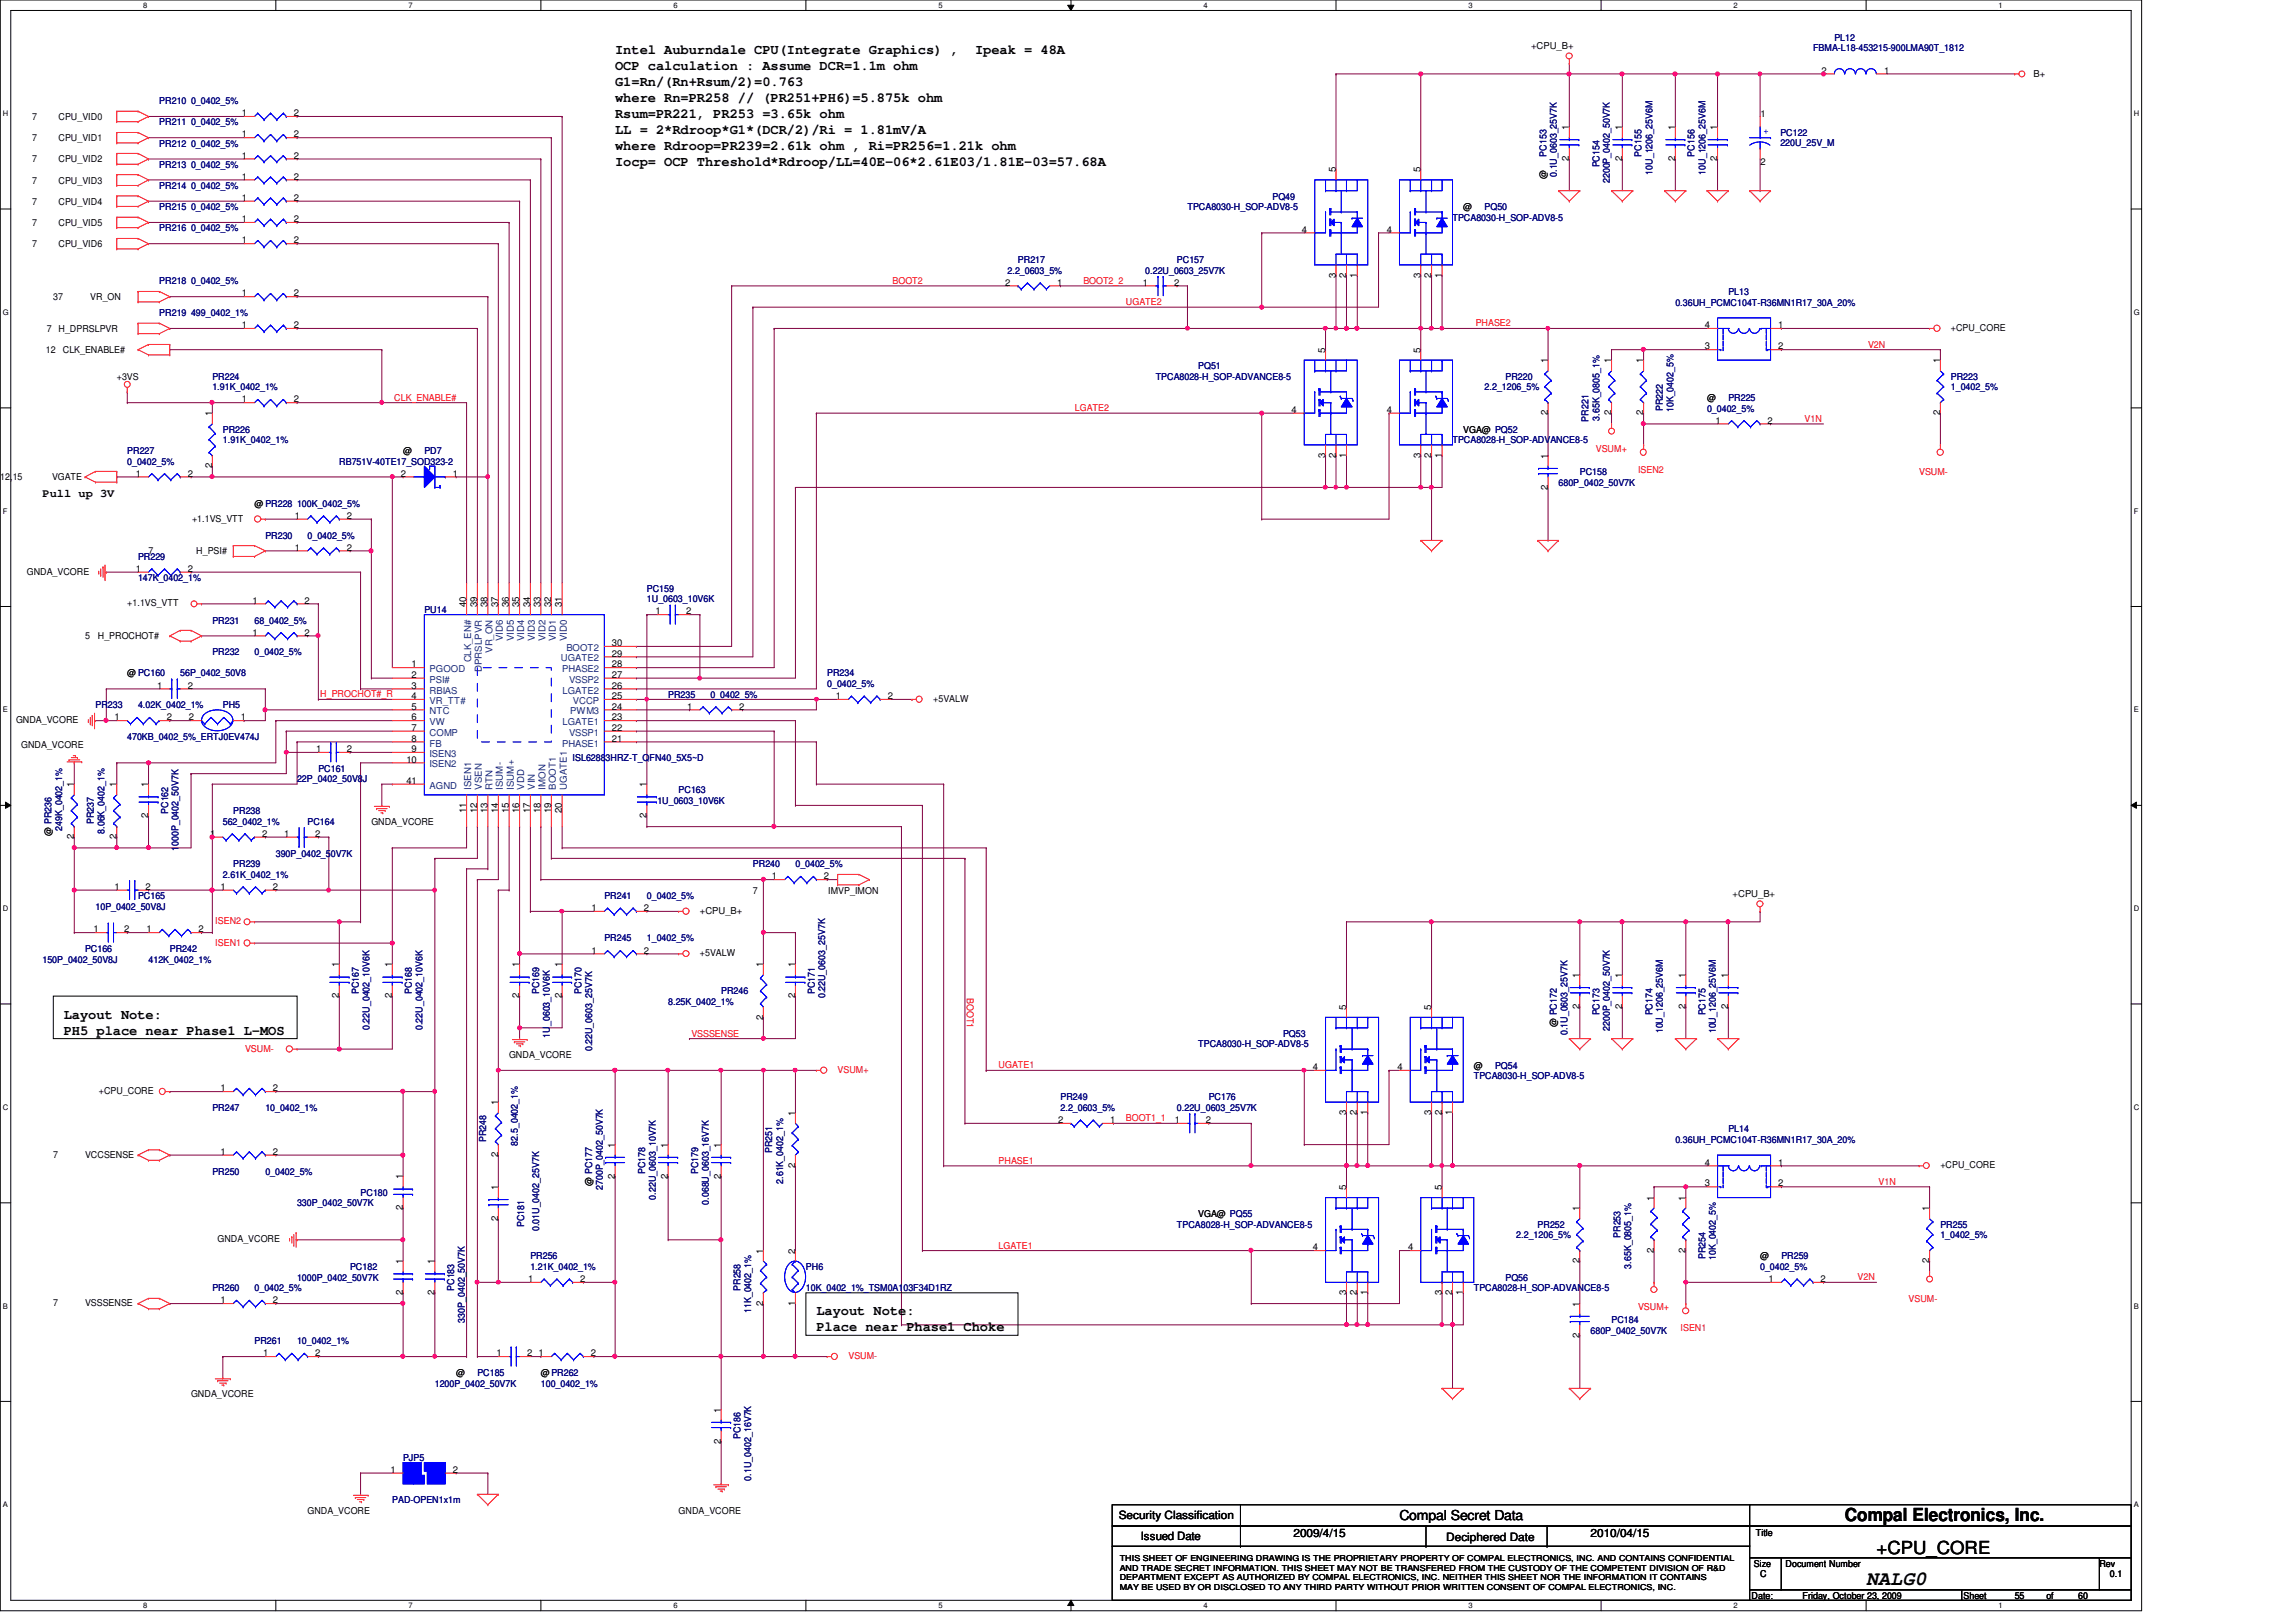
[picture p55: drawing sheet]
<svg xmlns="http://www.w3.org/2000/svg" width="297mm" height="210mm" viewBox="0 0 297 210" stroke-linecap="round" stroke-linejoin="round" font-family="sans-serif">
<defs><g id="words">
<text font-size="2.6" x="241.4" y="205.1">NALG0</text>
<g font-size="2.3">
<text x="238.7" y="196.9">Compal Electronics, Inc.</text>
<text x="242.8" y="201">+CPU_CORE</text>
</g>
<g font-size="1.8">
<text x="79.6" y="7">Intel Auburndale CPU(Integrate Graphics) ,</text>
<text x="79.6" y="9.1">OCP calculation : Assume DCR=1.1m ohm</text>
<text x="79.6" y="11.1">G1=Rn/(Rn+Rsum/2)=0.763</text>
<text x="126.1" y="7">Ipeak = 48A</text>
<text x="79.6" y="13.2">where Rn=PR258 // (PR251+PH6)=5.875k ohm</text>
<text x="79.6" y="15.3">Rsum=PR221, PR253 =3.65k ohm</text>
<text x="79.6" y="17.4">LL = 2*Rdroop*G1*(DCR/2)/Ri = 1.81mV/A</text>
<text x="79.6" y="19.4">where Rdroop=PR239=2.61k ohm , Ri=PR256=1.21k ohm</text>
<text x="79.6" y="21.5">Iocp= OCP Threshold*Rdroop/LL=40E-06*2.61E03/1.81E-03=57.68A</text>
<text x="8.3" y="131.8">Layout Note:</text>
<text x="8.3" y="133.9">PH5 place near Phase1 L-MOS</text>
<text x="105.6" y="170.2">Layout Note:</text>
<text x="105.6" y="172.3">Place near Phase1 Choke</text>
<text x="181.1" y="196.8">Compal Secret Data</text>
</g>
<g font-size="1.5">
<text x="5.5" y="64.3">Pull up 3V</text>
<text x="144.7" y="196.6">Security Classification</text>
<text x="147.6" y="199.3">Issued Date</text>
<text x="167.3" y="198.8">2009/4/15</text>
<text x="187.1" y="199.4">Deciphered Date</text>
<text x="205.8" y="198.8">2010/04/15</text>
</g>
<g font-size="1.2" fill="#000080">
<text x="237.3" y="5.2">PL12</text>
<text x="234.6" y="6.6">FBMA-L18-453215-900LMA90T_1812</text>
<text x="20.6" y="16.2">PR211 0_0402_5%</text>
<text x="20.6" y="13.5">PR210 0_0402_5%</text>
<text x="230.3" y="17.6">PC122</text>
<text x="20.6" y="21.7">PR213 0_0402_5%</text>
<text x="20.6" y="19">PR212 0_0402_5%</text>
<text x="200.1" y="20.3" transform="rotate(-90 200.1 20.3)">PC153</text>
<text x="201.4" y="22.9" transform="rotate(-90 201.4 22.9)">0.1U_0603_25V7K</text>
<text x="206.9" y="21.7" transform="rotate(-90 206.9 21.7)">PC154</text>
<text x="208.3" y="23.7" transform="rotate(-90 208.3 23.7)">2200P_0402_50V7K</text>
<text x="212.4" y="20.3" transform="rotate(-90 212.4 20.3)">PC155</text>
<text x="213.8" y="22.6" transform="rotate(-90 213.8 22.6)">10U_1206_25V6M</text>
<text x="219.2" y="20.3" transform="rotate(-90 219.2 20.3)">PC156</text>
<text x="220.6" y="22.6" transform="rotate(-90 220.6 22.6)">10U_1206_25V6M</text>
<text x="230.3" y="18.8">220U_25V_M</text>
<text x="20.6" y="27.2">PR215 0_0402_5%</text>
<text x="20.6" y="29.9">PR216 0_0402_5%</text>
<text x="20.6" y="24.4">PR214 0_0402_5%</text>
<text x="153.6" y="27.2">TPCA8030-H_SOP-ADV8-5</text>
<text x="164.6" y="25.8">PQ49</text>
<text x="187.9" y="28.6">TPCA8030-H_SOP-ADV8-5</text>
<text x="192.1" y="27.2">PQ50</text>
<text x="130.3" y="35.4">2.2_0603_5%</text>
<text x="131.7" y="34">PR217</text>
<text x="148.2" y="35.4">0.22U_0603_25V7K</text>
<text x="152.3" y="34">PC157</text>
<text x="20.6" y="40.9">PR219 499_0402_1%</text>
<text x="20.6" y="36.8">PR218 0_0402_5%</text>
<text x="216.7" y="39.5">0.36UH_PCMC104T-R36MN1R17_30A_20%</text>
<text x="223.6" y="38.1">PL13</text>
<text x="155" y="47.8">PQ51</text>
<text x="27.5" y="49.1">PR224</text>
<text x="27.5" y="50.5">1.91K_0402_1%</text>
<text x="149.5" y="49.1">TPCA8028-H_SOP-ADVANCE8-5</text>
<text x="192.1" y="50.5">2.2_1206_5%</text>
<text x="194.8" y="49.1">PR220</text>
<text x="215.1" y="53.2" transform="rotate(-90 215.1 53.2)">PR222</text>
<text x="216.5" y="53.3" transform="rotate(-90 216.5 53.3)">10K_0402_5%</text>
<text x="220.8" y="53.3">0_0402_5%</text>
<text x="223.6" y="51.9">PR225</text>
<text x="252.4" y="49.1">PR223</text>
<text x="252.4" y="50.5">1_0402_5%</text>
<text x="16.5" y="58.7">PR227</text>
<text x="28.8" y="56">PR226</text>
<text x="28.8" y="57.4">1.91K_0402_1%</text>
<text x="54.9" y="58.7">PD7</text>
<text x="187.9" y="57.4">TPCA8028-H_SOP-ADVANCE8-5</text>
<text x="205.5" y="54.6" transform="rotate(-90 205.5 54.6)">PR221</text>
<text x="206.9" y="54.4" transform="rotate(-90 206.9 54.4)">3.65K_0805_1%</text>
<text x="16.5" y="60.1">0_0402_5%</text>
<text x="43.9" y="60.1">RB751V-40TE17_SOD323-2</text>
<text x="201.6" y="62.9">680P_0402_50V7K</text>
<text x="204.4" y="61.5">PC158</text>
<text x="34.3" y="69.7">PR230</text>
<text x="39.8" y="69.7">0_0402_5%</text>
<text x="17.9" y="72.4">PR229</text>
<text x="17.9" y="75.2">147K_0402_1%</text>
<text x="83.7" y="76.6">PC159</text>
<text x="83.7" y="77.9">1U_0603_10V6K</text>
<text x="27.5" y="80.7">PR231</text>
<text x="32.9" y="80.7">68_0402_5%</text>
<text x="54.9" y="79.3">PU14</text>
<text x="23.3" y="87.5">56P_0402_50V8</text>
<text x="27.5" y="84.8">PR232</text>
<text x="32.9" y="84.8">0_0402_5%</text>
<text x="107" y="87.5">PR234</text>
<text x="107" y="88.9">0_0402_5%</text>
<text x="12.4" y="91.7">PR233</text>
<text x="16.5" y="95.8">470KB_0402_5%_ERTJ0EV474J</text>
<text x="17.9" y="91.7">4.02K_0402_1%</text>
<text x="28.8" y="91.7">PH5</text>
<text x="86.4" y="90.3">PR235</text>
<text x="91.9" y="90.3">0_0402_5%</text>
<text x="38.4" y="101.3">22P_0402_50V8J</text>
<text x="41.2" y="99.9">PC161</text>
<text x="74.1" y="98.5">ISL62883HRZ-T_QFN40_5X5~D</text>
<text x="8" y="107.5" transform="rotate(-90 8 107.5)">249K_0402_1%</text>
<text x="12.1" y="106.7" transform="rotate(-90 12.1 106.7)">PR237</text>
<text x="13.5" y="107.9" transform="rotate(-90 13.5 107.9)">8.06K_0402_1%</text>
<text x="21.8" y="105.3" transform="rotate(-90 21.8 105.3)">PC162</text>
<text x="28.8" y="106.7">562_0402_1%</text>
<text x="30.2" y="105.4">PR238</text>
<text x="39.8" y="106.7">PC164</text>
<text x="85" y="104">1U_0603_10V6K</text>
<text x="87.8" y="102.6">PC163</text>
<text x="23.1" y="110.1" transform="rotate(-90 23.1 110.1)">1000P_0402_50V7K</text>
<text x="28.8" y="113.6">2.61K_0402_1%</text>
<text x="30.2" y="112.2">PR239</text>
<text x="35.7" y="110.9">390P_0402_50V7K</text>
<text x="97.4" y="112.2">PR240</text>
<text x="102.9" y="112.2">0_0402_5%</text>
<text x="12.4" y="117.7">10P_0402_50V8J</text>
<text x="17.9" y="116.3">PC165</text>
<text x="78.2" y="116.3">PR241</text>
<text x="83.7" y="116.3">0_0402_5%</text>
<text x="5.5" y="124.6">150P_0402_50V8J</text>
<text x="11" y="123.2">PC166</text>
<text x="19.2" y="124.6">412K_0402_1%</text>
<text x="22" y="123.2">PR242</text>
<text x="78.2" y="121.8">PR245</text>
<text x="83.7" y="121.8">1_0402_5%</text>
<text x="46.4" y="128.7" transform="rotate(-90 46.4 128.7)">PC167</text>
<text x="53.3" y="128.7" transform="rotate(-90 53.3 128.7)">PC168</text>
<text x="69.8" y="128.7" transform="rotate(-90 69.8 128.7)">PC169</text>
<text x="75.2" y="128.7" transform="rotate(-90 75.2 128.7)">PC170</text>
<text x="86.4" y="130">8.25K_0402_1%</text>
<text x="93.3" y="128.7">PR246</text>
<text x="105.4" y="128.7" transform="rotate(-90 105.4 128.7)">PC171</text>
<text x="106.8" y="129.2" transform="rotate(-90 106.8 129.2)">0.22U_0603_25V7K</text>
<text x="206.9" y="131.4" transform="rotate(-90 206.9 131.4)">PC173</text>
<text x="213.8" y="131.4" transform="rotate(-90 213.8 131.4)">PC174</text>
<text x="220.6" y="131.4" transform="rotate(-90 220.6 131.4)">PC175</text>
<text x="47.8" y="133.3" transform="rotate(-90 47.8 133.3)">0.22U_0402_10V6K</text>
<text x="54.6" y="133.3" transform="rotate(-90 54.6 133.3)">0.22U_0402_10V6K</text>
<text x="71.1" y="134.3" transform="rotate(-90 71.1 134.3)">1U_0603_10V6K</text>
<text x="76.6" y="136.1" transform="rotate(-90 76.6 136.1)">0.22U_0603_25V7K</text>
<text x="155" y="135.6">TPCA8030-H_SOP-ADV8-5</text>
<text x="166" y="134.2">PQ53</text>
<text x="202.8" y="134" transform="rotate(-90 202.8 134)">0.1U_0603_25V7K</text>
<text x="208.3" y="133.4" transform="rotate(-90 208.3 133.4)">2200P_0402_50V7K</text>
<text x="215.1" y="133.7" transform="rotate(-90 215.1 133.7)">10U_1206_25V6M</text>
<text x="222" y="133.7" transform="rotate(-90 222 133.7)">10U_1206_25V6M</text>
<text x="27.5" y="143.8">PR247</text>
<text x="34.3" y="143.8">10_0402_1%</text>
<text x="137.2" y="142.4">PR249</text>
<text x="137.2" y="143.8">2.2_0603_5%</text>
<text x="152.3" y="143.8">0.22U_0603_25V7K</text>
<text x="156.4" y="142.4">PC176</text>
<text x="190.7" y="139.7">TPCA8030-H_SOP-ADV8-5</text>
<text x="193.4" y="138.3">PQ54</text>
<text x="62.9" y="147.8" transform="rotate(-90 62.9 147.8)">PR248</text>
<text x="67" y="148.3" transform="rotate(-90 67 148.3)">82.5_0402_1%</text>
<text x="99.9" y="149.2" transform="rotate(-90 99.9 149.2)">PR251</text>
<text x="216.7" y="147.9">0.36UH_PCMC104T-R36MN1R17_30A_20%</text>
<text x="223.6" y="146.5">PL14</text>
<text x="27.5" y="152">PR250</text>
<text x="34.3" y="152">0_0402_5%</text>
<text x="46.6" y="154.7">PC180</text>
<text x="78" y="154" transform="rotate(-90 78 154)">2700P_0402_50V7K</text>
<text x="83.5" y="152" transform="rotate(-90 83.5 152)">PC178</text>
<text x="84.8" y="155.2" transform="rotate(-90 84.8 155.2)">0.22U_0603_10V7K</text>
<text x="90.3" y="152" transform="rotate(-90 90.3 152)">PC179</text>
<text x="91.7" y="155.9" transform="rotate(-90 91.7 155.9)">0.068U_0603_16V7K</text>
<text x="101.3" y="153.2" transform="rotate(-90 101.3 153.2)">2.61K_0402_1%</text>
<text x="38.4" y="156.1">330P_0402_50V7K</text>
<text x="67.8" y="158.8" transform="rotate(-90 67.8 158.8)">PC181</text>
<text x="69.8" y="159.3" transform="rotate(-90 69.8 159.3)">0.01U_0402_25V7K</text>
<text x="152.3" y="158.9">TPCA8028-H_SOP-ADVANCE8-5</text>
<text x="196.2" y="160.2">2.2_1206_5%</text>
<text x="198.9" y="158.9">PR252</text>
<text x="209.6" y="160.2" transform="rotate(-90 209.6 160.2)">PR253</text>
<text x="251" y="158.9">PR255</text>
<text x="251" y="160.2">1_0402_5%</text>
<text x="27.5" y="167.1">PR260</text>
<text x="32.9" y="167.1">0_0402_5%</text>
<text x="38.4" y="165.7">1000P_0402_50V7K</text>
<text x="45.3" y="164.3">PC182</text>
<text x="58.8" y="167" transform="rotate(-90 58.8 167)">PC183</text>
<text x="68.6" y="163">PR256</text>
<text x="68.6" y="164.3">1.21K_0402_1%</text>
<text x="95.8" y="167" transform="rotate(-90 95.8 167)">PR258</text>
<text x="104.3" y="164.3">PH6</text>
<text x="104.3" y="167.1">10K_0402_1%_TSM0A103F34D1RZ</text>
<text x="190.7" y="167.1">TPCA8028-H_SOP-ADVANCE8-5</text>
<text x="194.8" y="165.7">PQ56</text>
<text x="211" y="164.2" transform="rotate(-90 211 164.2)">3.65K_0805_1%</text>
<text x="220.6" y="162.9" transform="rotate(-90 220.6 162.9)">PR254</text>
<text x="222" y="163.1" transform="rotate(-90 222 163.1)">10K_0402_5%</text>
<text x="227.7" y="164.3">0_0402_5%</text>
<text x="230.5" y="163">PR259</text>
<text x="32.9" y="173.9">PR261</text>
<text x="38.4" y="173.9">10_0402_1%</text>
<text x="60.2" y="171.2" transform="rotate(-90 60.2 171.2)">330P_0402_50V7K</text>
<text x="97.2" y="169.9" transform="rotate(-90 97.2 169.9)">11K_0402_1%</text>
<text x="205.8" y="172.6">680P_0402_50V7K</text>
<text x="208.5" y="171.2">PC184</text>
<text x="56.3" y="179.5">1200P_0402_50V7K</text>
<text x="61.8" y="178.1">PC185</text>
<text x="70" y="179.5">100_0402_1%</text>
<text x="52.2" y="189">PJP5</text>
<text x="95.8" y="186.3" transform="rotate(-90 95.8 186.3)">PC186</text>
<text x="97.2" y="191.6" transform="rotate(-90 97.2 191.6)">0.1U_0402_16V7K</text>
<text x="50.8" y="194.5">PAD-OPEN1x1m</text>
</g>
<g font-size="1.2">
<text x="198.1" y="6.3">+CPU_B+</text>
<text x="235.7" y="9.5">2</text>
<text x="243.8" y="9.5">1</text>
<text x="263.1" y="9.9">B+</text>
<text x="4.1" y="15.5">7</text>
<text x="7.6" y="15.5">CPU_VID0</text>
<text x="31.3" y="17.8">1</text>
<text x="31.3" y="15">1</text>
<text x="38" y="17.8">2</text>
<text x="38" y="15">2</text>
<text x="203" y="16.8" transform="rotate(-90 203 16.8)">1</text>
<text x="209.8" y="16.8" transform="rotate(-90 209.8 16.8)">1</text>
<text x="216.7" y="16.8" transform="rotate(-90 216.7 16.8)">1</text>
<text x="222.2" y="16.8" transform="rotate(-90 222.2 16.8)">1</text>
<text x="227.7" y="15.2">1</text>
<text x="4.1" y="18.3">7</text>
<text x="4.1" y="21">7</text>
<text x="4.1" y="23.7">7</text>
<text x="7.6" y="18.3">CPU_VID1</text>
<text x="7.6" y="21">CPU_VID2</text>
<text x="7.6" y="23.7">CPU_VID3</text>
<text x="31.3" y="23.2">1</text>
<text x="31.3" y="20.5">1</text>
<text x="38" y="23.2">2</text>
<text x="38" y="20.5">2</text>
<text x="172.8" y="22.3" transform="rotate(-90 172.8 22.3)">5</text>
<text x="183.8" y="22.3" transform="rotate(-90 183.8 22.3)">5</text>
<text x="200.1" y="23.2" transform="rotate(-90 200.1 23.2)">@</text>
<text x="203" y="20.8" transform="rotate(-90 203 20.8)">2</text>
<text x="209.8" y="20.8" transform="rotate(-90 209.8 20.8)">2</text>
<text x="216.7" y="20.8" transform="rotate(-90 216.7 20.8)">2</text>
<text x="222.2" y="20.8" transform="rotate(-90 222.2 20.8)">2</text>
<text x="227.7" y="21.3">2</text>
<text x="4.1" y="26.5">7</text>
<text x="4.1" y="29.3">7</text>
<text x="7.6" y="26.5">CPU_VID4</text>
<text x="7.6" y="29.3">CPU_VID5</text>
<text x="31.3" y="28.7">1</text>
<text x="31.3" y="26">1</text>
<text x="38" y="28.7">2</text>
<text x="38" y="26">2</text>
<text x="189.3" y="27.2">@</text>
<text x="4.1" y="32">7</text>
<text x="7.6" y="32">CPU_VID6</text>
<text x="31.3" y="31.5">1</text>
<text x="38" y="31.5">2</text>
<text x="168.4" y="30.1">4</text>
<text x="172.8" y="35.9" transform="rotate(-90 172.8 35.9)">3</text>
<text x="174.2" y="35.9" transform="rotate(-90 174.2 35.9)">2</text>
<text x="175.6" y="35.9" transform="rotate(-90 175.6 35.9)">1</text>
<text x="179.4" y="30.1">4</text>
<text x="183.8" y="35.9" transform="rotate(-90 183.8 35.9)">3</text>
<text x="185.2" y="35.9" transform="rotate(-90 185.2 35.9)">2</text>
<text x="186.5" y="35.9" transform="rotate(-90 186.5 35.9)">1</text>
<text x="6.9" y="38.9">37</text>
<text x="11.7" y="38.9">VR_ON</text>
<text x="31.3" y="38.4">1</text>
<text x="38" y="38.4">2</text>
<text x="130" y="37">2</text>
<text x="136.8" y="37">1</text>
<text x="147.9" y="37">1</text>
<text x="151.9" y="37">2</text>
<text x="5.9" y="45.7">12</text>
<text x="6.1" y="43">7</text>
<text x="7.6" y="43">H_DPRSLPVR</text>
<text x="8.1" y="45.7">CLK_ENABLE#</text>
<text x="31.3" y="42.5">1</text>
<text x="38" y="42.5">2</text>
<text x="171.4" y="45.6" transform="rotate(-90 171.4 45.6)">5</text>
<text x="183.8" y="45.6" transform="rotate(-90 183.8 45.6)">5</text>
<text x="200.2" y="47" transform="rotate(-90 200.2 47)">1</text>
<text x="208.4" y="47" transform="rotate(-90 208.4 47)">1</text>
<text x="212.6" y="47" transform="rotate(-90 212.6 47)">1</text>
<text x="220.6" y="45.2">3</text>
<text x="220.6" y="42.5">4</text>
<text x="230" y="42.5">1</text>
<text x="230" y="45.2">2</text>
<text x="251" y="47" transform="rotate(-90 251 47)">1</text>
<text x="252.4" y="42.8">+CPU_CORE</text>
<text x="15.1" y="49.1">+3VS</text>
<text x="27.4" y="53.9" transform="rotate(-90 27.4 53.9)">1</text>
<text x="31.3" y="52.1">1</text>
<text x="38" y="52.1">2</text>
<text x="167.1" y="53.4">4</text>
<text x="179.4" y="53.4">4</text>
<text x="200.2" y="53.8" transform="rotate(-90 200.2 53.8)">2</text>
<text x="208.4" y="53.8" transform="rotate(-90 208.4 53.8)">2</text>
<text x="212.6" y="53.8" transform="rotate(-90 212.6 53.8)">2</text>
<text x="220.8" y="51.9">@</text>
<text x="251" y="53.8" transform="rotate(-90 251 53.8)">2</text>
<text x="52.2" y="58.7">@</text>
<text x="171.4" y="59.2" transform="rotate(-90 171.4 59.2)">3</text>
<text x="172.8" y="59.2" transform="rotate(-90 172.8 59.2)">2</text>
<text x="174.2" y="59.2" transform="rotate(-90 174.2 59.2)">1</text>
<text x="183.8" y="59.2" transform="rotate(-90 183.8 59.2)">3</text>
<text x="185.2" y="59.2" transform="rotate(-90 185.2 59.2)">2</text>
<text x="186.5" y="59.2" transform="rotate(-90 186.5 59.2)">1</text>
<text x="189.3" y="56">VGA@ PQ52</text>
<text x="200.2" y="59.4" transform="rotate(-90 200.2 59.4)">1</text>
<text x="222" y="54.8">1</text>
<text x="228.7" y="54.8">2</text>
<text x="0" y="62.1">12,15</text>
<text x="6.7" y="62.1">VGATE</text>
<text x="17.6" y="61.7">1</text>
<text x="24.3" y="61.7">2</text>
<text x="27.4" y="60.6" transform="rotate(-90 27.4 60.6)">2</text>
<text x="32.9" y="65.6">@ PR228 100K_0402_5%</text>
<text x="51.9" y="61.7">2</text>
<text x="58.6" y="61.7">1</text>
<text x="200.2" y="63.4" transform="rotate(-90 200.2 63.4)">2</text>
<text x="19.2" y="71.8">7</text>
<text x="24.8" y="67.5">+1.1VS_VTT</text>
<text x="25.4" y="71.8">H_PSI#</text>
<text x="38.1" y="71.2">1</text>
<text x="38.1" y="67.1">1</text>
<text x="44.9" y="71.2">2</text>
<text x="44.9" y="67.1">2</text>
<text x="3.5" y="74.4">GNDA_VCORE</text>
<text x="17.6" y="74">1</text>
<text x="24.3" y="74">2</text>
<text x="11" y="82.7">5</text>
<text x="12.7" y="82.7">H_PROCHOT#</text>
<text x="16.5" y="78.5">+1.1VS_VTT</text>
<text x="32.7" y="78.1">1</text>
<text x="32.7" y="82.3">1</text>
<text x="39.4" y="78.1">2</text>
<text x="39.4" y="82.3">2</text>
<text x="60.3" y="78.6" transform="rotate(-90 60.3 78.6)">40</text>
<text x="61.7" y="78.6" transform="rotate(-90 61.7 78.6)">39</text>
<text x="63.1" y="78.6" transform="rotate(-90 63.1 78.6)">38</text>
<text x="64.4" y="78.6" transform="rotate(-90 64.4 78.6)">37</text>
<text x="65.8" y="78.6" transform="rotate(-90 65.8 78.6)">36</text>
<text x="67.2" y="78.6" transform="rotate(-90 67.2 78.6)">35</text>
<text x="68.6" y="78.6" transform="rotate(-90 68.6 78.6)">34</text>
<text x="69.9" y="78.6" transform="rotate(-90 69.9 78.6)">33</text>
<text x="71.3" y="78.6" transform="rotate(-90 71.3 78.6)">32</text>
<text x="72.7" y="78.6" transform="rotate(-90 72.7 78.6)">31</text>
<text x="79.2" y="83.6">30</text>
<text x="84.8" y="79.5">1</text>
<text x="88.8" y="79.5">2</text>
<text x="16.5" y="87.5">@ PC160</text>
<text x="20.3" y="89.1">1</text>
<text x="24.3" y="89.1">2</text>
<text x="53.3" y="86.4">1</text>
<text x="53.3" y="87.7">2</text>
<text x="53.3" y="89.1">3</text>
<text x="79.2" y="89.1">26</text>
<text x="79.2" y="87.7">27</text>
<text x="79.2" y="86.4">28</text>
<text x="79.2" y="85">29</text>
<text x="2.1" y="93.6">GNDA_VCORE</text>
<text x="14.8" y="93.2">1</text>
<text x="21.6" y="93.2">2</text>
<text x="24.4" y="93.2">2</text>
<text x="31.2" y="93.2">1</text>
<text x="53.3" y="90.5">4</text>
<text x="53.3" y="91.8">5</text>
<text x="53.3" y="93.2">6</text>
<text x="53.3" y="94.6">7</text>
<text x="53.3" y="96">8</text>
<text x="79.2" y="94.6">22</text>
<text x="79.2" y="93.2">23</text>
<text x="79.2" y="91.8">24</text>
<text x="79.2" y="90.5">25</text>
<text x="79.2" y="96">21</text>
<text x="88.9" y="91.8">1</text>
<text x="95.6" y="91.8">2</text>
<text x="108.1" y="90.5">1</text>
<text x="114.8" y="90.5">2</text>
<text x="120.7" y="90.8">+5VALW</text>
<text x="2.7" y="96.9">GNDA_VCORE</text>
<text x="9.6" y="101.9" transform="rotate(-90 9.6 101.9)">1</text>
<text x="15.1" y="101.9" transform="rotate(-90 15.1 101.9)">1</text>
<text x="19.2" y="101.9" transform="rotate(-90 19.2 101.9)">1</text>
<text x="40.9" y="97.3">1</text>
<text x="44.9" y="97.3">2</text>
<text x="52.6" y="98.7">10</text>
<text x="52.6" y="101.4">41</text>
<text x="53.3" y="97.3">9</text>
<text x="83.6" y="101.9" transform="rotate(-90 83.6 101.9)">1</text>
<text x="19.2" y="105.9" transform="rotate(-90 19.2 105.9)">2</text>
<text x="48" y="106.7">GNDA_VCORE</text>
<text x="60.3" y="105.2" transform="rotate(-90 60.3 105.2)">11</text>
<text x="61.7" y="105.2" transform="rotate(-90 61.7 105.2)">12</text>
<text x="63.1" y="105.2" transform="rotate(-90 63.1 105.2)">13</text>
<text x="64.4" y="105.2" transform="rotate(-90 64.4 105.2)">14</text>
<text x="65.8" y="105.2" transform="rotate(-90 65.8 105.2)">15</text>
<text x="67.2" y="105.2" transform="rotate(-90 67.2 105.2)">16</text>
<text x="68.6" y="105.2" transform="rotate(-90 68.6 105.2)">17</text>
<text x="69.9" y="105.2" transform="rotate(-90 69.9 105.2)">18</text>
<text x="71.3" y="105.2" transform="rotate(-90 71.3 105.2)">19</text>
<text x="72.7" y="105.2" transform="rotate(-90 72.7 105.2)">20</text>
<text x="83.6" y="105.9" transform="rotate(-90 83.6 105.9)">2</text>
<text x="6.6" y="108.2" transform="rotate(-90 6.6 108.2)">@ PR236</text>
<text x="9.6" y="108.6" transform="rotate(-90 9.6 108.6)">2</text>
<text x="15.1" y="108.6" transform="rotate(-90 15.1 108.6)">2</text>
<text x="27.2" y="108.3">1</text>
<text x="33.9" y="108.3">2</text>
<text x="36.8" y="108.3">1</text>
<text x="40.8" y="108.3">2</text>
<text x="99.9" y="113.8">1</text>
<text x="106.6" y="113.8">2</text>
<text x="14.8" y="115.1">1</text>
<text x="18.8" y="115.1">2</text>
<text x="28.5" y="115.1">1</text>
<text x="35.3" y="115.1">2</text>
<text x="76.5" y="117.9">1</text>
<text x="83.3" y="117.9">2</text>
<text x="90.5" y="118.3">+CPU_B+</text>
<text x="97.4" y="115.7">7</text>
<text x="107.1" y="115.7">IMVP_IMON</text>
<text x="224.2" y="116.1">+CPU_B+</text>
<text x="12.1" y="120.6">1</text>
<text x="16.1" y="120.6">2</text>
<text x="19" y="120.6">1</text>
<text x="25.7" y="120.6">2</text>
<text x="43.9" y="125.2" transform="rotate(-90 43.9 125.2)">1</text>
<text x="50.7" y="125.2" transform="rotate(-90 50.7 125.2)">1</text>
<text x="67.2" y="125.2" transform="rotate(-90 67.2 125.2)">1</text>
<text x="72.7" y="125.2" transform="rotate(-90 72.7 125.2)">1</text>
<text x="76.5" y="123.4">1</text>
<text x="83.3" y="123.4">2</text>
<text x="90.5" y="123.7">+5VALW</text>
<text x="98.7" y="125.2" transform="rotate(-90 98.7 125.2)">1</text>
<text x="102.9" y="125.2" transform="rotate(-90 102.9 125.2)">1</text>
<text x="43.9" y="129.2" transform="rotate(-90 43.9 129.2)">2</text>
<text x="50.7" y="129.2" transform="rotate(-90 50.7 129.2)">2</text>
<text x="67.2" y="129.2" transform="rotate(-90 67.2 129.2)">2</text>
<text x="72.7" y="129.2" transform="rotate(-90 72.7 129.2)">2</text>
<text x="98.7" y="132" transform="rotate(-90 98.7 132)">2</text>
<text x="102.9" y="129.2" transform="rotate(-90 102.9 129.2)">2</text>
<text x="174.2" y="130.7" transform="rotate(-90 174.2 130.7)">5</text>
<text x="185.2" y="130.7" transform="rotate(-90 185.2 130.7)">5</text>
<text x="204.3" y="130.6" transform="rotate(-90 204.3 130.6)">2</text>
<text x="204.3" y="126.6" transform="rotate(-90 204.3 126.6)">1</text>
<text x="209.8" y="130.6" transform="rotate(-90 209.8 130.6)">2</text>
<text x="209.8" y="126.6" transform="rotate(-90 209.8 126.6)">1</text>
<text x="218.1" y="130.6" transform="rotate(-90 218.1 130.6)">2</text>
<text x="218.1" y="126.6" transform="rotate(-90 218.1 126.6)">1</text>
<text x="223.6" y="130.6" transform="rotate(-90 223.6 130.6)">2</text>
<text x="223.6" y="126.6" transform="rotate(-90 223.6 126.6)">1</text>
<text x="65.9" y="136.9">GNDA_VCORE</text>
<text x="201.4" y="132.9" transform="rotate(-90 201.4 132.9)">@ PC172</text>
<text x="12.8" y="141.6">+CPU_CORE</text>
<text x="28.5" y="141.2">1</text>
<text x="35.3" y="141.2">2</text>
<text x="64.4" y="143" transform="rotate(-90 64.4 143)">1</text>
<text x="169.8" y="138.5">4</text>
<text x="180.8" y="138.5">4</text>
<text x="190.7" y="138.3">@</text>
<text x="6.9" y="149.8">7</text>
<text x="11" y="149.8">VCCSENSE</text>
<text x="28.5" y="149.4">1</text>
<text x="35.3" y="149.4">2</text>
<text x="64.4" y="149.8" transform="rotate(-90 64.4 149.8)">2</text>
<text x="79.5" y="148.5" transform="rotate(-90 79.5 148.5)">1</text>
<text x="86.4" y="148.5" transform="rotate(-90 86.4 148.5)">1</text>
<text x="93.3" y="148.5" transform="rotate(-90 93.3 148.5)">1</text>
<text x="102.9" y="144.4" transform="rotate(-90 102.9 144.4)">1</text>
<text x="136.9" y="145.3">2</text>
<text x="143.6" y="145.3">1</text>
<text x="152" y="145.3">1</text>
<text x="156" y="145.3">2</text>
<text x="174.2" y="144.3" transform="rotate(-90 174.2 144.3)">3</text>
<text x="175.6" y="144.3" transform="rotate(-90 175.6 144.3)">2</text>
<text x="176.9" y="144.3" transform="rotate(-90 176.9 144.3)">1</text>
<text x="185.2" y="144.3" transform="rotate(-90 185.2 144.3)">3</text>
<text x="186.5" y="144.3" transform="rotate(-90 186.5 144.3)">2</text>
<text x="187.9" y="144.3" transform="rotate(-90 187.9 144.3)">1</text>
<text x="52.1" y="152.6" transform="rotate(-90 52.1 152.6)">1</text>
<text x="64.4" y="154" transform="rotate(-90 64.4 154)">1</text>
<text x="76.6" y="153.5" transform="rotate(-90 76.6 153.5)">@ PC177</text>
<text x="79.5" y="152.5" transform="rotate(-90 79.5 152.5)">2</text>
<text x="86.4" y="152.5" transform="rotate(-90 86.4 152.5)">2</text>
<text x="93.3" y="152.5" transform="rotate(-90 93.3 152.5)">2</text>
<text x="102.9" y="151.1" transform="rotate(-90 102.9 151.1)">2</text>
<text x="174.2" y="154" transform="rotate(-90 174.2 154)">5</text>
<text x="186.5" y="154" transform="rotate(-90 186.5 154)">5</text>
<text x="213.9" y="155.4" transform="rotate(-90 213.9 155.4)">1</text>
<text x="218.1" y="155.4" transform="rotate(-90 218.1 155.4)">1</text>
<text x="220.6" y="153.5">3</text>
<text x="220.6" y="150.8">4</text>
<text x="230" y="150.8">1</text>
<text x="230" y="153.5">2</text>
<text x="251" y="151.2">+CPU_CORE</text>
<text x="28.1" y="160.8">GNDA_VCORE</text>
<text x="52.1" y="156.6" transform="rotate(-90 52.1 156.6)">2</text>
<text x="64.4" y="158" transform="rotate(-90 64.4 158)">2</text>
<text x="155" y="157.5">VGA@ PQ55</text>
<text x="169.8" y="161.8">4</text>
<text x="182.2" y="161.8">4</text>
<text x="204.3" y="156.8" transform="rotate(-90 204.3 156.8)">1</text>
<text x="249.6" y="156.8" transform="rotate(-90 249.6 156.8)">1</text>
<text x="52.1" y="167.6" transform="rotate(-90 52.1 167.6)">2</text>
<text x="52.1" y="163.6" transform="rotate(-90 52.1 163.6)">1</text>
<text x="56.2" y="167.6" transform="rotate(-90 56.2 167.6)">2</text>
<text x="56.2" y="163.6" transform="rotate(-90 56.2 163.6)">1</text>
<text x="68.3" y="165.9">1</text>
<text x="75.1" y="165.9">2</text>
<text x="98.7" y="162.2" transform="rotate(-90 98.7 162.2)">1</text>
<text x="102.9" y="162.2" transform="rotate(-90 102.9 162.2)">2</text>
<text x="174.2" y="167.6" transform="rotate(-90 174.2 167.6)">3</text>
<text x="175.6" y="167.6" transform="rotate(-90 175.6 167.6)">2</text>
<text x="176.9" y="167.6" transform="rotate(-90 176.9 167.6)">1</text>
<text x="186.5" y="167.6" transform="rotate(-90 186.5 167.6)">3</text>
<text x="187.9" y="167.6" transform="rotate(-90 187.9 167.6)">2</text>
<text x="189.3" y="167.6" transform="rotate(-90 189.3 167.6)">1</text>
<text x="204.3" y="163.5" transform="rotate(-90 204.3 163.5)">2</text>
<text x="213.9" y="162.1" transform="rotate(-90 213.9 162.1)">2</text>
<text x="218.1" y="162.1" transform="rotate(-90 218.1 162.1)">2</text>
<text x="227.7" y="163">@</text>
<text x="228.8" y="165.9">1</text>
<text x="235.5" y="165.9">2</text>
<text x="249.6" y="163.5" transform="rotate(-90 249.6 163.5)">2</text>
<text x="6.9" y="169">7</text>
<text x="11" y="169">VSSSENSE</text>
<text x="28.5" y="168.7">1</text>
<text x="35.3" y="168.7">2</text>
<text x="98.7" y="169" transform="rotate(-90 98.7 169)">2</text>
<text x="102.9" y="169" transform="rotate(-90 102.9 169)">1</text>
<text x="204.3" y="173.1" transform="rotate(-90 204.3 173.1)">2</text>
<text x="204.3" y="169.1" transform="rotate(-90 204.3 169.1)">1</text>
<text x="34" y="175.5">1</text>
<text x="40.8" y="175.5">2</text>
<text x="59" y="178.1">@</text>
<text x="64.2" y="175.5">1</text>
<text x="68.2" y="175.5">2</text>
<text x="69.7" y="175.5">1</text>
<text x="70" y="178.1">@PR262</text>
<text x="76.5" y="175.5">2</text>
<text x="24.7" y="180.8">GNDA_VCORE</text>
<text x="93.3" y="182.8" transform="rotate(-90 93.3 182.8)">1</text>
<text x="50.5" y="190.6">1</text>
<text x="58.6" y="190.6">2</text>
<text x="93.3" y="186.8" transform="rotate(-90 93.3 186.8)">2</text>
<text x="39.8" y="195.9">GNDA_VCORE</text>
<text x="87.8" y="195.9">GNDA_VCORE</text>
<text x="226.9" y="202.7">Size</text>
<text x="227.2" y="198.8">Title</text>
<text x="231" y="202.7">Document Number</text>
<text x="271.6" y="202.7">Rev</text>
<text x="226.6" y="206.9">Date:</text>
<text x="227.7" y="204.1">C</text>
<text x="233.2" y="206.9">Friday, October 23, 2009</text>
<text x="254" y="206.9">Sheet</text>
<text x="260.6" y="206.9">55</text>
<text x="264.7" y="206.9">of</text>
<text x="268.9" y="206.9">60</text>
<text x="273" y="204.1">0.1</text>
</g>
<text font-size="1.2" fill="#00f" x="228.1" y="17.3">+</text>
<g font-size="1.2" fill="#f00">
<text x="115.5" y="36.7">BOOT2</text>
<text x="140.2" y="36.7">BOOT2_2</text>
<text x="145.7" y="39.5">UGATE2</text>
<text x="190.9" y="42.2">PHASE2</text>
<text x="241.7" y="45">V2N</text>
<text x="51" y="51.9">CLK_ENABLE#</text>
<text x="139.1" y="53.2">LGATE2</text>
<text x="206.5" y="58.5">VSUM+</text>
<text x="233.5" y="54.6">V1N</text>
<text x="211.9" y="61.2">ISEN2</text>
<text x="248.3" y="61.5">VSUM-</text>
<text x="41.4" y="90.3">H_PROCHOT#_R</text>
<text x="27.9" y="119.6">ISEN2</text>
<text x="27.9" y="122.4">ISEN1</text>
<text x="125.1" y="129.2" transform="rotate(90 125.1 129.2)">BOOT1</text>
<text x="31.7" y="136.1">VSUM-</text>
<text x="89.4" y="134.2">VSSSENSE</text>
<text x="108.4" y="138.9">VSUM+</text>
<text x="129.2" y="138.3">UGATE1</text>
<text x="145.7" y="145.1">BOOT1_1</text>
<text x="129.2" y="150.6">PHASE1</text>
<text x="243" y="153.3">V1N</text>
<text x="129.2" y="161.6">LGATE1</text>
<text x="240.3" y="165.7">V2N</text>
<text x="211.9" y="169.5">VSUM+</text>
<text x="217.4" y="172.3">ISEN1</text>
<text x="246.9" y="168.4">VSUM-</text>
<text x="109.8" y="175.9">VSUM-</text>
</g>
<g font-size="1.2" fill="#004080">
<text x="65.1" y="83" transform="rotate(-90 65.1 83)">VID6</text>
<text x="66.5" y="83" transform="rotate(-90 66.5 83)">VID5</text>
<text x="67.8" y="83" transform="rotate(-90 67.8 83)">VID4</text>
<text x="69.2" y="83" transform="rotate(-90 69.2 83)">VID3</text>
<text x="70.6" y="83" transform="rotate(-90 70.6 83)">VID2</text>
<text x="71.9" y="83" transform="rotate(-90 71.9 83)">VID1</text>
<text x="73.3" y="83" transform="rotate(-90 73.3 83)">VID0</text>
<text x="55.6" y="87">PGOOD</text>
<text x="55.6" y="88.3">PSI#</text>
<text x="55.6" y="89.7">RBIAS</text>
<text x="61" y="85.7" transform="rotate(-90 61 85.7)">CLK_EN#</text>
<text x="62.4" y="87" transform="rotate(-90 62.4 87)">DPRSLPVR</text>
<text x="63.7" y="84.5" transform="rotate(-90 63.7 84.5)">VR_ON</text>
<text x="72.6" y="85.6">UGATE2</text>
<text x="72.7" y="87">PHASE2</text>
<text x="72.8" y="89.7">LGATE2</text>
<text x="73.3" y="84.2">BOOT2</text>
<text x="73.6" y="88.3">VSSP2</text>
<text x="55.6" y="91.1">VR_TT#</text>
<text x="55.6" y="92.5">NTC</text>
<text x="55.6" y="93.9">VW</text>
<text x="55.6" y="95.2">COMP</text>
<text x="72.8" y="93.9">LGATE1</text>
<text x="73.6" y="95.2">VSSP1</text>
<text x="73.8" y="92.5">PWM3</text>
<text x="74.1" y="91.1">VCCP</text>
<text x="55.6" y="96.6">FB</text>
<text x="55.6" y="98">ISEN3</text>
<text x="55.6" y="99.3">ISEN2</text>
<text x="72.7" y="96.6">PHASE1</text>
<text x="55.6" y="102.1">AGND</text>
<text x="61" y="102.2" transform="rotate(-90 61 102.2)">ISEN1</text>
<text x="62.4" y="102.2" transform="rotate(-90 62.4 102.2)">VSEN</text>
<text x="63.7" y="102.2" transform="rotate(-90 63.7 102.2)">RTN</text>
<text x="65.1" y="102.2" transform="rotate(-90 65.1 102.2)">ISUM-</text>
<text x="66.5" y="102.2" transform="rotate(-90 66.5 102.2)">ISUM+</text>
<text x="67.8" y="102.2" transform="rotate(-90 67.8 102.2)">VDD</text>
<text x="69.2" y="102.2" transform="rotate(-90 69.2 102.2)">VIN</text>
<text x="70.6" y="102.2" transform="rotate(-90 70.6 102.2)">IMON</text>
<text x="71.9" y="102.2" transform="rotate(-90 71.9 102.2)">BOOT1</text>
<text x="73.3" y="102.2" transform="rotate(-90 73.3 102.2)">UGATE1</text>
</g>
<g font-size="1.1">
<text x="144.9" y="203.2">AND TRADE SECRET INFORMATION. THIS SHEET MAY NOT BE TRANSFERED FROM THE CUSTODY OF THE COMPETENT DIVISION OF R&amp;D</text>
<text x="144.9" y="202">THIS SHEET OF ENGINEERING DRAWING IS THE PROPRIETARY PROPERTY OF COMPAL ELECTRONICS, INC. AND CONTAINS CONFIDENTIAL</text>
<text x="144.9" y="204.5">DEPARTMENT EXCEPT AS AUTHORIZED BY COMPAL ELECTRONICS, INC. NEITHER THIS SHEET NOR THE INFORMATION IT CONTAINS</text>
<text x="144.9" y="205.7">MAY BE USED BY OR DISCLOSED TO ANY THIRD PARTY WITHOUT PRIOR WRITTEN CONSENT OF COMPAL ELECTRONICS, INC.</text>
</g>
<g font-size="1">
<text x="18.5" y="1">8</text>
<text x="52.8" y="1">7</text>
<text x="87.1" y="1">6</text>
<text x="121.4" y="1">5</text>
<text x="155.7" y="1">4</text>
<text x="190" y="1">3</text>
<text x="224.3" y="1">2</text>
<text x="258.6" y="1">1</text>
<text x=".4" y="15.1">H</text>
<text x="276.1" y="15.1">H</text>
<text x=".4" y="40.8">G</text>
<text x="276.1" y="40.8">G</text>
<text x=".4" y="66.5">F</text>
<text x="276.1" y="66.5">F</text>
<text x=".4" y="92.2">E</text>
<text x="276.1" y="92.2">E</text>
<text x=".4" y="117.9">D</text>
<text x="276.1" y="117.9">D</text>
<text x=".4" y="143.6">C</text>
<text x="276.1" y="143.6">C</text>
<text x=".4" y="169.4">B</text>
<text x="276.1" y="169.4">B</text>
<text x=".4" y="195.1">A</text>
<text x="276.1" y="195.1">A</text>
<text x="18.5" y="208.1">8</text>
<text x="52.8" y="208.1">7</text>
<text x="87.1" y="208.1">6</text>
<text x="121.4" y="208.1">5</text>
<text x="155.7" y="208.1">4</text>
<text x="190" y="208.1">3</text>
<text x="224.3" y="208.1">2</text>
<text x="258.6" y="208.1">1</text>
</g>
</g></defs>
<path d="M0 0h277.1v208.4h-277.1zM1.4 1.4h274.3v205.7h-274.3z" fill="none" stroke="#000" stroke-width=".13"/>
<g fill="#fff">
<path d="M18.5 .1h.6v1.1h-.6z"/>
<path d="M18.5 207.2h.6v1.1h-.6z"/>
</g>
<path d="M35.7 0v1.4M35.7 207.1v1.3" fill="none" stroke="#000" stroke-width=".13"/>
<g fill="#fff">
<path d="M52.8 .1h.6v1.1h-.6z"/>
<path d="M52.8 207.2h.6v1.1h-.6z"/>
</g>
<path d="M70 0v1.4M70 207.1v1.3" fill="none" stroke="#000" stroke-width=".13"/>
<g fill="#fff">
<path d="M87.1 .1h.6v1.1h-.6z"/>
<path d="M87.1 207.2h.6v1.1h-.6z"/>
</g>
<path d="M104.3 0v1.4M104.3 207.1v1.3" fill="none" stroke="#000" stroke-width=".13"/>
<g fill="#fff">
<path d="M121.4 .1h.6v1.1h-.6z"/>
<path d="M121.4 207.2h.6v1.1h-.6z"/>
</g>
<path d="M138.1 .7h.8l-.3 .7zM138.6 0v1.4M138.6 207.1l.3 .7h-.8zM138.6 207.1v1.3" fill="none" stroke="#000" stroke-width=".13"/>
<path d="M138.1 .7h.8l-.3 .7zM138.6 207.1l.3 .7h-.8z" fill="#000"/>
<g fill="#fff">
<path d="M155.7 .1h.5v1.1h-.5z"/>
<path d="M155.7 207.2h.5v1.1h-.5z"/>
</g>
<path d="M172.8 0v1.4M172.8 207.1v1.3" fill="none" stroke="#000" stroke-width=".13"/>
<g fill="#fff">
<path d="M190 .1h.5v1.1h-.5z"/>
<path d="M190 207.2h.5v1.1h-.5z"/>
</g>
<path d="M207.1 0v1.4M207.1 207.1v1.3" fill="none" stroke="#000" stroke-width=".13"/>
<g fill="#fff">
<path d="M224.3 .1h.5v1.1h-.5z"/>
<path d="M224.3 207.2h.5v1.1h-.5z"/>
</g>
<path d="M241.4 0v1.4M241.4 207.1v1.3" fill="none" stroke="#000" stroke-width=".13"/>
<g fill="#fff">
<path d="M258.6 .1h.5v1.1h-.5z"/>
<path d="M258.6 207.2h.5v1.1h-.5z"/>
<path d="M.4 14.2h.7v1.1h-.7z"/>
<path d="M276.1 14.2h.7v1.1h-.7z"/>
<path d="M.4 39.9h.7v1.1h-.7z"/>
<path d="M276.1 39.9h.7v1.1h-.7z"/>
</g>
<path d="M0 27.1h1.4M275.7 27.1h1.4" fill="none" stroke="#000" stroke-width=".13"/>
<g fill="#fff">
<path d="M.4 65.6h.6v1.1h-.6z"/>
<path d="M276.1 65.6h.5v1.1h-.5z"/>
</g>
<path d="M0 52.8h1.4M275.7 52.8h1.4" fill="none" stroke="#000" stroke-width=".13"/>
<g fill="#fff">
<path d="M.4 91.3h.6v1.1h-.6z"/>
<path d="M276.1 91.3h.6v1.1h-.6z"/>
</g>
<path d="M0 78.5h1.4M275.7 78.5h1.4" fill="none" stroke="#000" stroke-width=".13"/>
<g fill="#fff">
<path d="M.4 117.1h.7v1.1h-.7z"/>
<path d="M276.1 117.1h.7v1.1h-.7z"/>
</g>
<path d="M0 104.2h1.4M.7 103.8l.7 .4-.7 .4zM275.7 104.2l.7-.4v.8zM275.7 104.2h1.4" fill="none" stroke="#000" stroke-width=".13"/>
<path d="M.7 103.8l.7 .4-.7 .4zM275.7 104.2l.7-.4v.8z" fill="#000"/>
<g fill="#fff">
<path d="M.4 142.7h.7v1.1h-.7z"/>
<path d="M276.1 142.7h.7v1.1h-.7z"/>
</g>
<path d="M0 129.9h1.4M275.7 129.9h1.4" fill="none" stroke="#000" stroke-width=".13"/>
<g fill="#fff">
<path d="M.4 168.5h.6v1.1h-.6z"/>
<path d="M276.1 168.5h.6v1.1h-.6z"/>
</g>
<path d="M0 155.7h1.4M275.7 155.7h1.4" fill="none" stroke="#000" stroke-width=".13"/>
<g fill="#fff">
<path d="M.4 194.2h.6v1.1h-.6z"/>
<path d="M276.1 194.2h.6v1.1h-.6z"/>
</g>
<path d="M0 181.4h1.4M275.7 181.4h1.4" fill="none" stroke="#000" stroke-width=".13"/>
<path d="M163.2 53.5h.1M163.2 53.5h4.1" fill="none" stroke="#800040" stroke-width=".13"/>
<circle cx="163.2" cy="53.5" r=".26" fill="#f0f"/>
<circle cx="163.2" cy="53.5" r=".26" fill="none" stroke="#f0f" stroke-width=".13"/>
<path d="M216.7 9.6h.1M216.7 9.6v6.8M216.7 20.6h.1M216.7 20.6v4.1M230.5 45.3h.1M230.5 45.3h20.5M185.2 63.1h.1M185.2 63.1v6.8" fill="none" stroke="#800040" stroke-width=".13"/>
<circle cx="216.7" cy="9.6" r=".26" fill="#f0f"/>
<circle cx="216.7" cy="9.6" r=".26" fill="none" stroke="#f0f" stroke-width=".13"/>
<path d="M203 8.2h.1M203 8.2v1.4M209.9 9.6h.1M209.9 9.6h6.8M222.2 9.6h.1M222.2 9.6v6.8M251 45.3h.1M251 45.3v1.3" fill="none" stroke="#800040" stroke-width=".13"/>
<circle cx="222.2" cy="9.6" r=".26" fill="#f0f"/>
<circle cx="222.2" cy="9.6" r=".26" fill="none" stroke="#f0f" stroke-width=".13"/>
<path d="M227.7 9.6h.1M227.7 9.6h8.2" fill="none" stroke="#800040" stroke-width=".13"/>
<circle cx="235.9" cy="9.6" r=".26" fill="#f0f"/>
<circle cx="235.9" cy="9.6" r=".26" fill="none" stroke="#f0f" stroke-width=".13"/>
<path d="M209.9 9.6h.1M209.9 9.6v6.8M203 20.6h.1M203 20.6v4.1M209.9 20.6h.1M209.9 20.6v4.1M222.2 20.6h.1M222.2 20.6v4.1M212.6 45.3h.1M212.6 45.3h8.2" fill="none" stroke="#800040" stroke-width=".13"/>
<circle cx="209.8" cy="9.6" r=".26" fill="#f0f"/>
<circle cx="209.8" cy="9.6" r=".26" fill="none" stroke="#f0f" stroke-width=".13"/>
<path d="M203 9.6h.1M203 9.6v6.8" fill="none" stroke="#800040" stroke-width=".13"/>
<circle cx="203" cy="9.6" r=".26" fill="#f0f"/>
<circle cx="203" cy="9.6" r=".26" fill="none" stroke="#f0f" stroke-width=".13"/>
<g fill="none" stroke="#800040" stroke-width=".13">
<path d="M183.8 9.6h.1M183.8 9.6h26.1M203 9.6h.1M94.7 37h.1M94.7 37h35.6M137.2 37h.1M137.2 37h11M152.3 37h.1M152.3 37h1.3M153.6 37h.1M153.6 37v5.5M172.8 35.6h.1"/>
<path d="M172.8 35.6v6.9"/>
</g>
<path d="M172.6 42.3h.4l.1 .2-.1 .1-.2 .1-.2-.1z" fill-rule="evenodd" fill="#f0f"/>
<path d="M172.6 42.3h.4l.1 .2-.1 .1-.2 .1-.2-.1z" fill="none" stroke="#f0f" stroke-width=".13"/>
<path d="M97.4 39.8h.1M163.2 30.1h.1M163.2 30.1v9.7h-65.8M174.2 35.6h.1M174.2 35.6v6.9M175.6 35.6h.1M175.6 35.6v6.9" fill="none" stroke="#800040" stroke-width=".13"/>
<circle cx="163.2" cy="39.8" r=".26" fill="#f0f"/>
<circle cx="163.2" cy="39.8" r=".26" fill="none" stroke="#f0f" stroke-width=".13"/>
<path d="M208.5 45.3h.1M208.5 45.3v1.3M212.6 45.3h.1M212.6 45.3v1.3" fill="none" stroke="#800040" stroke-width=".13"/>
<circle cx="212.6" cy="45.2" r=".26" fill="#f0f"/>
<circle cx="212.6" cy="45.2" r=".26" fill="none" stroke="#f0f" stroke-width=".13"/>
<g fill="none" stroke="#800040" stroke-width=".13">
<path d="M94.7 37h.1M94.7 37v46.7h-12.4M97.4 39.8h.1M97.4 39.8v45.2h-15.1M100.2 42.5h.1M100.2 42.5v43.9h-17.9M100.2 42.5h53.4M105.6 53.5h.1M105.6 53.5v35.7h-23.3M208.5 45.3h.1M208.5 45.3h4.1M102.9 63.1h.1"/>
<path d="M102.9 63.1v24.7h-12.4M82.3 85h.1M82.3 86.4h.1M82.3 83.7h.1M82.3 89.2h.1M90.5 87.8h.1"/>
</g>
<path d="M90.4 87.6l.1-.1 .2 .1v.3l-.2 .1-.1-.1z" fill-rule="evenodd" fill="#f0f"/>
<path d="M90.4 87.6l.1-.1 .2 .1v.3l-.2 .1-.1-.1z" fill="none" stroke="#f0f" stroke-width=".13"/>
<g fill="none" stroke="#800040" stroke-width=".13">
<path d="M204.4 119.3h.1M204.4 119.3v6.9M204.4 119.3h5.5M204.4 130.3h.1M204.4 130.3v4.1M209.9 130.3h.1M209.9 130.3v4.1M218.1 130.3h.1M218.1 130.3v4.1M124.8 145.4h.1M124.8 145.4h12.4M156.4 145.4h.1"/>
<path d="M156.4 145.4h5.5M161.9 145.4h.1M161.9 145.4v5.5"/>
</g>
<circle cx="204.4" cy="119.3" r=".26" fill="#f0f"/>
<circle cx="204.4" cy="119.3" r=".26" fill="none" stroke="#f0f" stroke-width=".13"/>
<path d="M209.9 119.3h.1M209.9 119.3v6.9" fill="none" stroke="#800040" stroke-width=".13"/>
<circle cx="209.8" cy="119.3" r=".26" fill="#f0f"/>
<circle cx="209.8" cy="119.3" r=".26" fill="none" stroke="#f0f" stroke-width=".13"/>
<path d="M218.1 119.3h.1M218.1 119.3v6.9" fill="none" stroke="#800040" stroke-width=".13"/>
<circle cx="218.1" cy="119.3" r=".26" fill="#f0f"/>
<circle cx="218.1" cy="119.3" r=".26" fill="none" stroke="#f0f" stroke-width=".13"/>
<path d="M209.9 119.3h.1M218.1 119.3h.1M223.6 119.3h.1M223.6 119.3v6.9M227.7 117.9h.1M227.7 117.9v1.4h-17.8M223.6 130.3h.1M223.6 130.3v4.1" fill="none" stroke="#800040" stroke-width=".13"/>
<circle cx="223.6" cy="119.3" r=".26" fill="#f0f"/>
<circle cx="223.6" cy="119.3" r=".26" fill="none" stroke="#f0f" stroke-width=".13"/>
<path d="M144.1 145.4h.1M144.1 145.4h8.2M161.9 161.8h.1M161.9 161.8h8.2" fill="none" stroke="#800040" stroke-width=".13"/>
<circle cx="161.8" cy="161.8" r=".26" fill="#f0f"/>
<circle cx="161.8" cy="161.8" r=".26" fill="none" stroke="#f0f" stroke-width=".13"/>
<path d="M174.2 150.9h.1M174.2 150.9h1.4M218.1 153.6h.1M218.1 153.6h2.7M230.5 153.6h.1M230.5 153.6h19.1" fill="none" stroke="#800040" stroke-width=".13"/>
<circle cx="174.2" cy="150.8" r=".26" fill="#f0f"/>
<circle cx="174.2" cy="150.8" r=".26" fill="none" stroke="#f0f" stroke-width=".13"/>
<path d="M185.2 119.3h.1M185.2 119.3h19.2" fill="none" stroke="#800040" stroke-width=".13"/>
<circle cx="185.2" cy="119.3" r=".26" fill="#f0f"/>
<circle cx="185.2" cy="119.3" r=".26" fill="none" stroke="#f0f" stroke-width=".13"/>
<path d="M214 153.6h.1M214 153.6v1.4M214 153.6h4.1M218.1 153.6h.1M218.1 153.6v1.4M249.6 153.6h.1M249.6 153.6v2.7" fill="none" stroke="#800040" stroke-width=".13"/>
<circle cx="218.1" cy="153.6" r=".26" fill="#f0f"/>
<circle cx="218.1" cy="153.6" r=".26" fill="none" stroke="#f0f" stroke-width=".13"/>
<path d="M82.3 93.3h.1M82.3 96h.1M82.3 94.6h.1M82.3 93.3h20.6M82.3 96h23.3M82.3 94.6h17.9M83.7 90.5h.1M83.7 90.5v11" fill="none" stroke="#800040" stroke-width=".13"/>
<path d="M83.5 90.3h.3l.1 .2-.1 .1-.2 .1-.1-.1z" fill-rule="evenodd" fill="#f0f"/>
<path d="M83.5 90.3h.3l.1 .2-.1 .1-.2 .1-.1-.1z" fill="none" stroke="#f0f" stroke-width=".13"/>
<g fill="none" stroke="#800040" stroke-width=".13">
<path d="M19.2 15.1h.1M19.2 17.8h.1M19.2 15.1h12.4M19.2 17.8h12.4M38.4 15.1h.1M38.4 17.8h.1M38.4 15.1h34.3M38.4 17.8h32.9M71.3 17.8h.1M71.3 17.8v57.6M72.7 15.1h.1M72.7 15.1v60.3"/>
<path d="M19.2 20.6h.1M19.2 23.3h.1M19.2 26h.1M19.2 28.8h.1M19.2 31.5h.1M19.2 20.6h12.4M19.2 23.3h12.4M19.2 26h12.4M19.2 28.8h12.4M19.2 31.5h12.4M38.4 20.6h.1M38.4 23.3h.1"/>
<path d="M38.4 26h.1M38.4 28.8h.1M38.4 31.5h.1M38.4 38.4h.1M38.4 20.6h31.6M38.4 23.3h30.2M38.4 26h28.8M38.4 28.8h27.5M38.4 31.5h26.1M38.4 38.4h24.7M64.5 31.5h.1M64.5 31.5v43.9"/>
<path d="M65.9 28.8h.1M65.9 28.8v46.6M67.2 26h.1M67.2 26v49.4M68.6 23.3h.1M68.6 23.3v52.1M70 20.6h.1M70 20.6v54.8M63.1 61.7h.1M63.1 61.7v13.7"/>
</g>
<path d="M62.9 61.5l.2-.1 .2 .1-.1 .4h-.1h-.2z" fill-rule="evenodd" fill="#f0f"/>
<path d="M62.9 61.5l.2-.1 .2 .1-.1 .4h-.1h-.2z" fill="none" stroke="#f0f" stroke-width=".13"/>
<g fill="none" stroke="#800040" stroke-width=".13">
<path d="M22 38.4h.1M22 38.4h9.6M16.5 50.7h.1M16.5 52.1h.1M16.5 50.7v1.4M16.5 52.1h11M22 42.5h.1M22 42.5h9.6M27.5 52.1h.1M27.5 52.1v1.4M38.4 42.5h.1M38.4 42.5h23.4"/>
<path d="M61.8 42.5h.1M61.8 42.5v32.9"/>
</g>
<circle cx="27.4" cy="52.1" r=".26" fill="#f0f"/>
<circle cx="27.4" cy="52.1" r=".26" fill="none" stroke="#f0f" stroke-width=".13"/>
<path d="M27.5 52.1h.1M27.5 52.1h4.1M27.5 60.3h.1M27.5 60.3v1.4" fill="none" stroke="#800040" stroke-width=".13"/>
<circle cx="27.4" cy="61.7" r=".26" fill="#f0f"/>
<circle cx="27.4" cy="61.7" r=".26" fill="none" stroke="#f0f" stroke-width=".13"/>
<path d="M27.5 61.7h.1M27.5 61.7h23.3M50.8 61.7h.1M50.8 61.7v24.7" fill="none" stroke="#800040" stroke-width=".13"/>
<circle cx="50.8" cy="61.7" r=".26" fill="#f0f"/>
<circle cx="50.8" cy="61.7" r=".26" fill="none" stroke="#f0f" stroke-width=".13"/>
<path d="M15.1 61.7h.1M15.1 61.7h2.8M24.7 61.7h.1M24.7 61.7h2.8M39.8 82.3h.1M39.8 82.3h1.4M41.2 82.3h.1M41.2 82.3v8.2M48 87.8h.1M48 87.8h2.8" fill="none" stroke="#800040" stroke-width=".13"/>
<circle cx="41.1" cy="82.3" r=".26" fill="#f0f"/>
<circle cx="41.1" cy="82.3" r=".26" fill="none" stroke="#f0f" stroke-width=".13"/>
<path d="M41.2 90.5h.1M41.2 90.5h9.6M186.6 171.4h.1M186.6 171.4h1.3" fill="none" stroke="#800040" stroke-width=".13"/>
<circle cx="187.9" cy="171.4" r=".26" fill="#f0f"/>
<circle cx="187.9" cy="171.4" r=".26" fill="none" stroke="#f0f" stroke-width=".13"/>
<path d="M49.4 52.1h.1M49.4 52.1h11M45.3 71.3h.1M45.3 71.3h2.7M22 93.3h.1M22 93.3h2.7M31.6 93.3h.1M34.3 91.9h.1M34.3 91.9v1.4h-2.7M34.3 91.9h16.5M82.3 90.5h.1M82.3 90.5h1.4" fill="none" stroke="#800040" stroke-width=".13"/>
<circle cx="34.3" cy="91.9" r=".26" fill="#f0f"/>
<circle cx="34.3" cy="91.9" r=".26" fill="none" stroke="#f0f" stroke-width=".13"/>
<path d="M13.8 93.3h.1M13.8 93.3h1.3M19.2 98.7h.1M19.2 98.7h16.5M35.7 93.3h.1M35.7 93.3h15.1" fill="none" stroke="#800040" stroke-width=".13"/>
<circle cx="19.2" cy="98.7" r=".26" fill="#f0f"/>
<circle cx="19.2" cy="98.7" r=".26" fill="none" stroke="#f0f" stroke-width=".13"/>
<path d="M15.1 98.7h.1M15.1 98.7v2.8M15.1 98.7h4.1M19.2 98.7h.1M19.2 98.7v2.8M9.6 109.7h.1M9.6 109.7v5.5" fill="none" stroke="#800040" stroke-width=".13"/>
<circle cx="9.6" cy="109.7" r=".26" fill="#f0f"/>
<circle cx="9.6" cy="109.7" r=".26" fill="none" stroke="#f0f" stroke-width=".13"/>
<path d="M37 94.6h.1M37 94.6h13.8M9.6 109.7h.1M9.6 109.7h5.5M19.2 105.6h.1M19.2 109.7h.1M19.2 109.7h5.5M19.2 105.6v4.1" fill="none" stroke="#800040" stroke-width=".13"/>
<circle cx="19.2" cy="109.7" r=".26" fill="#f0f"/>
<circle cx="19.2" cy="109.7" r=".26" fill="none" stroke="#f0f" stroke-width=".13"/>
<path d="M38.4 96h.1M38.4 96h12.4M9.6 115.2h.1M9.6 115.2h5.5M15.1 108.3h.1M15.1 108.3v1.4M27.5 115.2h.1M27.5 115.2h1.3" fill="none" stroke="#800040" stroke-width=".13"/>
<circle cx="27.4" cy="115.2" r=".26" fill="#f0f"/>
<circle cx="27.4" cy="115.2" r=".26" fill="none" stroke="#f0f" stroke-width=".13"/>
<path d="M9.6 108.3h.1M9.6 108.3v1.4M15.1 109.7h.1M15.1 109.7h4.1" fill="none" stroke="#800040" stroke-width=".13"/>
<path d="M14.9 109.5l.2-.1 .2 .1-.1 .4h-.1h-.2z" fill-rule="evenodd" fill="#f0f"/>
<path d="M14.9 109.5l.2-.1 .2 .1-.1 .4h-.1h-.2z" fill="none" stroke="#f0f" stroke-width=".13"/>
<path d="M35.7 93.3h.1M35.7 93.3v5.4M37 94.6h.1M37 94.6v2.8M38.4 96h.1M38.4 96v5.5h-10.9M24.7 100.1h.1M24.7 100.1h12.3M24.7 100.1v9.6M27.5 101.5h.1M27.5 101.5v6.8" fill="none" stroke="#800040" stroke-width=".13"/>
<circle cx="27.4" cy="108.3" r=".26" fill="#f0f"/>
<circle cx="27.4" cy="108.3" r=".26" fill="none" stroke="#f0f" stroke-width=".13"/>
<path d="M34.3 108.3h.1M34.3 108.3h2.7M42.5 115.2h.1M42.5 115.2h13.8" fill="none" stroke="#800040" stroke-width=".13"/>
<path d="M42.3 115l.2-.1 .2 .1v.4h-.2h-.2z" fill-rule="evenodd" fill="#f0f"/>
<path d="M42.3 115l.2-.1 .2 .1v.4h-.2h-.2z" fill="none" stroke="#f0f" stroke-width=".13"/>
<g fill="none" stroke="#800040" stroke-width=".13">
<path d="M48 71.3h.1M48 71.3v16.5M45.3 97.4h.1M45.3 97.4h5.5M46.6 98.7h.1M46.6 98.7h4.2M46.6 98.7v20.6M41.2 108.3h.1M41.2 108.3h1.3M43.9 119.3h.1M43.9 119.3h2.7M46.6 119.3h.1"/>
<path d="M49.4 101.5h.1M49.4 101.5v2.7M46.6 190.6h.1M46.6 190.6v2.8M46.6 190.6h4.2M59 190.6h.1M59 190.6h4.1M63.1 190.6h.1M63.1 190.6v2.8"/>
</g>
<circle cx="48" cy="71.3" r=".26" fill="#f0f"/>
<circle cx="48" cy="71.3" r=".26" fill="none" stroke="#f0f" stroke-width=".13"/>
<path d="M49.4 101.5h1.4M50.8 101.5h.1M60.4 107h.1M60.4 107v2.7M52.2 141.3h.1M52.2 141.3h4.1" fill="none" stroke="#800040" stroke-width=".13"/>
<circle cx="52.1" cy="141.2" r=".26" fill="#f0f"/>
<circle cx="52.1" cy="141.2" r=".26" fill="none" stroke="#f0f" stroke-width=".13"/>
<path d="M52.2 149.5h.1M52.2 149.5v2.7M28.8 175.6h.1M28.8 175.6v2.7M28.8 175.6h5.5M35.7 168.7h.1M52.2 167.3h.1M52.2 167.3v1.4h-16.5" fill="none" stroke="#800040" stroke-width=".13"/>
<circle cx="52.1" cy="168.7" r=".26" fill="#f0f"/>
<circle cx="52.1" cy="168.7" r=".26" fill="none" stroke="#f0f" stroke-width=".13"/>
<path d="M22 168.7h.1M22 168.7h6.8M38.4 160.4h.1M38.4 160.4h13.8M41.2 175.6h.1M41.2 175.6h11M52.2 160.4h.1M52.2 160.4v2.8" fill="none" stroke="#800040" stroke-width=".13"/>
<circle cx="52.1" cy="160.4" r=".26" fill="#f0f"/>
<circle cx="52.1" cy="160.4" r=".26" fill="none" stroke="#f0f" stroke-width=".13"/>
<path d="M56.3 141.3h.1M56.3 141.3v21.9" fill="none" stroke="#800040" stroke-width=".13"/>
<path d="M56.1 141h.1l.2 .1v.3l-.2 .1-.1-.1z" fill-rule="evenodd" fill="#f0f"/>
<path d="M56.1 141h.1l.2 .1v.3l-.2 .1-.1-.1z" fill="none" stroke="#f0f" stroke-width=".13"/>
<path d="M60.4 112.4h.1M60.4 112.4h2.7M60.4 112.4v63.2M63.1 112.4h.1M63.1 107v5.4M52.2 175.6h.1M52.2 175.6h8.2M56.3 167.3h.1M56.3 167.3v8.3M60.4 175.6h.1" fill="none" stroke="#800040" stroke-width=".13"/>
<path d="M56.1 175.3h.1l.2 .1v.3l-.2 .1-.1-.1z" fill-rule="evenodd" fill="#f0f"/>
<path d="M56.1 175.3h.1l.2 .1v.3l-.2 .1-.1-.1z" fill="none" stroke="#f0f" stroke-width=".13"/>
<circle cx="52.1" cy="175.5" r=".26" fill="#f0f"/>
<circle cx="52.1" cy="175.5" r=".26" fill="none" stroke="#f0f" stroke-width=".13"/>
<path d="M19.2 115.2h.1M19.2 115.2h8.3" fill="none" stroke="#800040" stroke-width=".13"/>
<circle cx="27.4" cy="115.2" r=".26" fill="#f0f"/>
<circle cx="27.4" cy="115.2" r=".26" fill="none" stroke="#f0f" stroke-width=".13"/>
<path d="M35.7 115.2h.1M42.5 108.3h.1M42.5 108.3v6.9h-6.8M50.8 109.7h.1M50.8 109.7h9.6M61.8 175.6h.1M61.8 165.9h.1M61.8 175.6h2.7M61.8 165.9v9.7" fill="none" stroke="#800040" stroke-width=".13"/>
<circle cx="61.7" cy="165.9" r=".25" fill="#f0f"/>
<circle cx="61.7" cy="165.9" r=".25" fill="none" stroke="#f0f" stroke-width=".13"/>
<g fill="none" stroke="#800040" stroke-width=".13">
<path d="M61.8 113.8h.1M61.8 113.8v52.1M64.5 107h.1M64.5 107v6.8h-2.7M65.9 115.2h.1M65.9 107v8.2M64.5 138.5h.1M64.5 138.5h15.1M64.5 149.5h.1M64.5 149.5v4.1M79.6 152.2h.1M79.6 152.2v13.7h-4.1"/>
<path d="M64.5 165.9h.1M64.5 165.9h4.1M75.5 165.9h.1M76.8 175.6h.1M76.8 175.6h2.8"/>
</g>
<circle cx="79.5" cy="138.5" r=".25" fill="#f0f"/>
<circle cx="79.5" cy="138.5" r=".25" fill="none" stroke="#f0f" stroke-width=".13"/>
<circle cx="64.5" cy="138.5" r=".25" fill="#f0f"/>
<circle cx="64.5" cy="138.5" r=".25" fill="none" stroke="#f0f" stroke-width=".13"/>
<g fill="none" stroke="#800040" stroke-width=".13">
<path d="M56.3 111.1h.1M61.8 107h.1M61.8 107v4.1h-5.5M64.5 115.2h.1M64.5 115.2h1.4M64.5 138.5h.1M64.5 138.5v4.1M67.2 123.4h.1M67.2 133h.1M67.2 123.4v1.4M67.2 133h5.5M79.6 138.5h.1"/>
<path d="M79.6 138.5v9.6"/>
</g>
<circle cx="67.2" cy="133" r=".26" fill="#f0f"/>
<circle cx="67.2" cy="133" r=".26" fill="none" stroke="#f0f" stroke-width=".13"/>
<path d="M68.6 117.9h.1M68.6 107v10.9M68.6 117.9h4.1M67.2 133h.1M67.2 133v1.4M72.7 128.9h.1M72.7 128.9v4.1" fill="none" stroke="#800040" stroke-width=".13"/>
<circle cx="72.7" cy="117.9" r=".25" fill="#f0f"/>
<circle cx="72.7" cy="117.9" r=".25" fill="none" stroke="#f0f" stroke-width=".13"/>
<path d="M72.7 117.9h.1M72.7 117.9v6.9M72.7 117.9h4.1M67.2 123.4h.1M67.2 123.4h9.6" fill="none" stroke="#800040" stroke-width=".13"/>
<circle cx="67.2" cy="123.4" r=".26" fill="#f0f"/>
<circle cx="67.2" cy="123.4" r=".26" fill="none" stroke="#f0f" stroke-width=".13"/>
<g fill="none" stroke="#800040" stroke-width=".13">
<path d="M100.2 94.6h.1M100.2 94.6v12.4M102.9 93.3h.1M102.9 93.3v10.9M105.6 96h.1M105.6 96v5.5M64.5 115.2h.1M64.5 115.2v23.3M71.3 111.1h.1M71.3 107v4.1M71.3 111.1h53.5M72.7 109.7h.1"/>
<path d="M72.7 107v2.7M72.7 109.7h54.9M83.7 117.9h.1M83.7 117.9h4.1M100.2 107h.1M100.2 107h16.4M102.9 104.2h.1M102.9 104.2h16.4M105.6 101.5h.1M105.6 101.5h16.5M116.6 107h.1M116.6 107v64.4"/>
<path d="M119.3 104.2h.1M119.3 104.2v57.6M122.1 101.5h.1M122.1 101.5v49.4M124.8 111.1h.1M124.8 111.1v34.3M127.6 109.7h.1M127.6 109.7v28.8M83.7 123.4h.1M83.7 123.4h4.1M127.6 138.5h.1"/>
</g>
<circle cx="100.1" cy="106.9" r=".26" fill="#f0f"/>
<circle cx="100.1" cy="106.9" r=".26" fill="none" stroke="#f0f" stroke-width=".13"/>
<path d="M70 107h.1M70 107v6.8M98.8 113.8h.1M98.8 113.8h1.4M107 113.8h.1M107 113.8h1.4" fill="none" stroke="#800040" stroke-width=".13"/>
<circle cx="98.8" cy="113.8" r=".26" fill="#f0f"/>
<circle cx="98.8" cy="113.8" r=".26" fill="none" stroke="#f0f" stroke-width=".13"/>
<path d="M98.8 113.8v6.9M98.8 120.7h.1" fill="none" stroke="#800040" stroke-width=".13"/>
<circle cx="98.8" cy="120.7" r=".26" fill="#f0f"/>
<circle cx="98.8" cy="120.7" r=".26" fill="none" stroke="#f0f" stroke-width=".13"/>
<g fill="none" stroke="#800040" stroke-width=".13">
<path d="M70 113.8h.1M70 113.8h28.8M98.8 120.7h.1M98.8 131.7h.1M98.8 120.7h4.1M98.8 120.7v4.1M98.8 131.7v2.7M102.9 120.7h.1M102.9 128.9h.1M102.9 120.7v4.1M102.9 128.9v5.5M93.3 175.6h.1"/>
<path d="M93.3 175.6v6.8"/>
</g>
<circle cx="93.3" cy="175.5" r=".26" fill="#f0f"/>
<circle cx="93.3" cy="175.5" r=".26" fill="none" stroke="#f0f" stroke-width=".13"/>
<path d="M79.6 175.6h.1M79.6 175.6h13.7" fill="none" stroke="#800040" stroke-width=".13"/>
<circle cx="79.5" cy="175.5" r=".26" fill="#f0f"/>
<circle cx="79.5" cy="175.5" r=".26" fill="none" stroke="#f0f" stroke-width=".13"/>
<path d="M86.4 138.5h.1M86.4 138.5v9.6M102.9 138.5h.1M102.9 138.5h2.7M86.4 152.2h.1M86.4 152.2v8.2M86.4 160.4h.1M86.4 160.4h6.9M93.3 186.5h.1M93.3 186.5v5.5" fill="none" stroke="#800040" stroke-width=".13"/>
<circle cx="86.4" cy="138.5" r=".25" fill="#f0f"/>
<circle cx="86.4" cy="138.5" r=".25" fill="none" stroke="#f0f" stroke-width=".13"/>
<path d="M86.4 138.5h.1M86.4 138.5h6.9M93.3 138.5h.1M93.3 138.5v9.6M102.9 175.6h.1M102.9 175.6h4.1" fill="none" stroke="#800040" stroke-width=".13"/>
<circle cx="102.9" cy="175.5" r=".26" fill="#f0f"/>
<circle cx="102.9" cy="175.5" r=".26" fill="none" stroke="#f0f" stroke-width=".13"/>
<path d="M102.9 138.5h.1M102.9 138.5v5.5" fill="none" stroke="#800040" stroke-width=".13"/>
<circle cx="102.9" cy="138.5" r=".25" fill="#f0f"/>
<circle cx="102.9" cy="138.5" r=".25" fill="none" stroke="#f0f" stroke-width=".13"/>
<path d="M98.8 138.5h.1M98.8 138.5h4.1M102.9 150.9h.1M102.9 150.9v10.9M98.8 168.7h.1M98.8 168.7v6.9M102.9 168.7h.1M102.9 168.7v6.9" fill="none" stroke="#800040" stroke-width=".13"/>
<circle cx="98.8" cy="175.5" r=".26" fill="#f0f"/>
<circle cx="98.8" cy="175.5" r=".26" fill="none" stroke="#f0f" stroke-width=".13"/>
<path d="M98.8 138.5h.1M98.8 138.5v23.3M93.3 175.6h5.5M98.8 175.6h.1" fill="none" stroke="#800040" stroke-width=".13"/>
<circle cx="98.8" cy="138.5" r=".25" fill="#f0f"/>
<circle cx="98.8" cy="138.5" r=".25" fill="none" stroke="#f0f" stroke-width=".13"/>
<path d="M93.3 138.5h.1M93.3 138.5h5.5" fill="none" stroke="#800040" stroke-width=".13"/>
<circle cx="93.3" cy="138.5" r=".25" fill="#f0f"/>
<circle cx="93.3" cy="138.5" r=".25" fill="none" stroke="#f0f" stroke-width=".13"/>
<path d="M208.5 54.9h.1M208.5 53.5v1.4M212.6 54.9h.1M212.6 53.5v1.4" fill="none" stroke="#800040" stroke-width=".13"/>
<circle cx="212.6" cy="54.8" r=".26" fill="#f0f"/>
<circle cx="212.6" cy="54.8" r=".26" fill="none" stroke="#f0f" stroke-width=".13"/>
<g fill="none" stroke="#800040" stroke-width=".13">
<path d="M172.8 9.6h.1M172.8 9.6h11M172.8 9.6v12.3M163.2 30.1h.1M163.2 30.1h5.5M251 53.5h.1M251 53.5v4.1M168.7 138.5h.1M168.7 138.5h1.4M214 165.9h.1M214 161.8v4.1M218.1 165.9h.1"/>
<path d="M218.1 161.8v4.1"/>
</g>
<circle cx="168.7" cy="138.5" r=".25" fill="#f0f"/>
<circle cx="168.7" cy="138.5" r=".25" fill="none" stroke="#f0f" stroke-width=".13"/>
<path d="M174.2 119.3h.1M174.2 119.3v11M174.2 144h.1M174.2 144v6.9M175.6 144h.1M175.6 150.9h.1M175.6 144v6.9M175.6 150.9h1.3" fill="none" stroke="#800040" stroke-width=".13"/>
<circle cx="175.6" cy="150.8" r=".26" fill="#f0f"/>
<circle cx="175.6" cy="150.8" r=".26" fill="none" stroke="#f0f" stroke-width=".13"/>
<g fill="none" stroke="#800040" stroke-width=".13">
<path d="M24.7 74h.1M24.7 74h21.9M46.6 74h.1M46.6 74v15.2M46.6 89.2h.1M46.6 89.2h4.2M9.6 115.2h.1M9.6 115.2v5.5M27.5 108.3h.1M27.5 108.3v12.4M174.2 119.3h.1M174.2 119.3h11"/>
<path d="M9.6 120.7h.1M9.6 120.7h2.8M16.5 120.7h.1M16.5 120.7h2.7M26.1 120.7h.1M26.1 120.7h1.4M27.5 120.7h.1M176.9 144h.1M176.9 144v6.9"/>
</g>
<circle cx="9.6" cy="115.2" r=".26" fill="#f0f"/>
<circle cx="9.6" cy="115.2" r=".26" fill="none" stroke="#f0f" stroke-width=".13"/>
<path d="M43.9 119.3h.1M43.9 119.3v5.5M50.8 122h.1M50.8 122v2.8M22 141.3h.1M22 141.3h6.8" fill="none" stroke="#800040" stroke-width=".13"/>
<circle cx="50.8" cy="122" r=".26" fill="#f0f"/>
<circle cx="50.8" cy="122" r=".26" fill="none" stroke="#f0f" stroke-width=".13"/>
<path d="M43.9 128.9h.1M43.9 128.9v6.9M50.8 128.9h.1M50.8 128.9v6.9" fill="none" stroke="#800040" stroke-width=".13"/>
<circle cx="43.9" cy="135.8" r=".26" fill="#f0f"/>
<circle cx="43.9" cy="135.8" r=".26" fill="none" stroke="#f0f" stroke-width=".13"/>
<path d="M212.6 57.6h.1M212.6 54.9h.1M212.6 54.9v2.7M212.6 54.9h9.6M218.1 165.9h.1M218.1 165.9h11" fill="none" stroke="#800040" stroke-width=".13"/>
<circle cx="218.1" cy="165.9" r=".25" fill="#f0f"/>
<circle cx="218.1" cy="165.9" r=".25" fill="none" stroke="#f0f" stroke-width=".13"/>
<path d="M229.1 54.9h.1M229.1 54.9h6.8M37 97.4h.1M37 97.4h4.2M218.1 168.7h.1M218.1 165.9v2.8M235.9 165.9h.1M235.9 165.9h6.9" fill="none" stroke="#800040" stroke-width=".13"/>
<circle cx="37" cy="97.3" r=".25" fill="#f0f"/>
<circle cx="37" cy="97.3" r=".25" fill="none" stroke="#f0f" stroke-width=".13"/>
<path d="M37 97.4h.1M37 97.4v2.7M79.6 165.9h.1M79.6 165.9v9.7" fill="none" stroke="#800040" stroke-width=".13"/>
<circle cx="79.5" cy="165.9" r=".25" fill="#f0f"/>
<circle cx="79.5" cy="165.9" r=".25" fill="none" stroke="#f0f" stroke-width=".13"/>
<path d="M93.3 160.4h.1M93.3 160.4v15.2" fill="none" stroke="#800040" stroke-width=".13"/>
<circle cx="93.3" cy="160.4" r=".26" fill="#f0f"/>
<circle cx="93.3" cy="160.4" r=".26" fill="none" stroke="#f0f" stroke-width=".13"/>
<path d="M64.5 157.7h.1M64.5 157.7v8.2M93.3 152.2h.1M93.3 152.2v8.2M98.8 175.6h4.1M102.9 175.6h.1" fill="none" stroke="#800040" stroke-width=".13"/>
<circle cx="64.5" cy="165.9" r=".25" fill="#f0f"/>
<circle cx="64.5" cy="165.9" r=".25" fill="none" stroke="#f0f" stroke-width=".13"/>
<path d="M79.6 138.5h.1M79.6 138.5h6.8M61.8 165.9h.1M61.8 165.9h2.7" fill="none" stroke="#800040" stroke-width=".13"/>
<circle cx="79.5" cy="138.5" r=".25" fill="#f0f"/>
<circle cx="79.5" cy="138.5" r=".25" fill="none" stroke="#f0f" stroke-width=".13"/>
<path d="M67.2 107h.1M67.2 107v16.4M67.2 128.9h.1M67.2 128.9v4.1M98.8 134.4h.1M98.8 134.4h4.1M35.7 149.5h.1M35.7 149.5h16.5M52.2 156.3h.1M52.2 156.3v4.1" fill="none" stroke="#800040" stroke-width=".13"/>
<circle cx="52.1" cy="149.5" r=".26" fill="#f0f"/>
<circle cx="52.1" cy="149.5" r=".26" fill="none" stroke="#f0f" stroke-width=".13"/>
<path d="M56.3 115.2h.1M56.3 115.2v26.1M43.9 135.8h.1M43.9 135.8h6.9M22 149.5h.1M22 149.5h6.8M52.2 168.7h.1M52.2 168.7v6.9" fill="none" stroke="#800040" stroke-width=".13"/>
<path d="M56.1 115l.1-.1 .2 .1v.4h-.2h-.1z" fill-rule="evenodd" fill="#f0f"/>
<path d="M56.1 115l.1-.1 .2 .1v.4h-.2h-.1z" fill="none" stroke="#f0f" stroke-width=".13"/>
<g fill="none" stroke="#800040" stroke-width=".13">
<path d="M171.5 59h.1M171.5 59v4.1M83.7 79.5h.1M83.7 79.5h1.3M83.7 79.5v11M89.2 79.5h1.3M90.5 79.5h.1M90.5 79.5v8.3M183.8 63.1h.1M183.8 63.1h1.4M9.6 98.7v2.8M82.3 87.8h.1"/>
<path d="M82.3 87.8h8.2M90.5 87.8h.1M9.6 101.5h.1M56.3 111.1h.1M56.3 111.1v4.1M35.7 141.3h.1M35.7 141.3h16.5M52.2 141.3h.1M52.2 141.3v8.2"/>
</g>
<circle cx="185.2" cy="63" r=".25" fill="#f0f"/>
<circle cx="185.2" cy="63" r=".25" fill="none" stroke="#f0f" stroke-width=".13"/>
<circle cx="183.8" cy="63" r=".25" fill="#f0f"/>
<circle cx="183.8" cy="63" r=".25" fill="none" stroke="#f0f" stroke-width=".13"/>
<path d="M83.7 90.5h.1M83.7 90.5h21.9M96.1 91.9h.1M105.6 90.5h.1M105.6 90.5v1.4h-9.5M122.1 150.9h.1M122.1 150.9h39.8" fill="none" stroke="#800040" stroke-width=".13"/>
<circle cx="105.6" cy="90.5" r=".25" fill="#f0f"/>
<circle cx="105.6" cy="90.5" r=".25" fill="none" stroke="#f0f" stroke-width=".13"/>
<g fill="none" stroke="#800040" stroke-width=".13">
<path d="M105.6 53.5h.1M105.6 53.5h57.6M163.2 53.5h.1M163.2 53.5v13.7M179.7 53.5h.1M179.7 53.5v13.7h-16.5M183.8 42.5h.1M183.8 42.5h1.4M185.2 59h.1M185.2 59v4.1M102.9 63.1h.1M102.9 63.1h68.6"/>
<path d="M163.2 67.2h.1M82.3 91.9h6.9M89.2 91.9h.1M105.6 90.5h.1M105.6 90.5h2.8M115.2 90.5h2.8M118 90.5h.1"/>
</g>
<circle cx="183.8" cy="42.5" r=".25" fill="#f0f"/>
<circle cx="183.8" cy="42.5" r=".25" fill="none" stroke="#f0f" stroke-width=".13"/>
<path d="M183.8 9.6h.1M183.8 9.6v12.3" fill="none" stroke="#800040" stroke-width=".13"/>
<circle cx="183.8" cy="9.6" r=".26" fill="#f0f"/>
<circle cx="183.8" cy="9.6" r=".26" fill="none" stroke="#f0f" stroke-width=".13"/>
<path d="M185.2 35.6h.1M185.2 35.6v6.9M186.6 35.6h.1M186.6 35.6v6.9h-1.4M185.2 42.5h.1" fill="none" stroke="#800040" stroke-width=".13"/>
<circle cx="185.2" cy="42.5" r=".25" fill="#f0f"/>
<circle cx="185.2" cy="42.5" r=".25" fill="none" stroke="#f0f" stroke-width=".13"/>
<path d="M163.2 39.8h.1M178.3 30.1h.1M178.3 30.1v9.7h-15.1M178.3 30.1h1.4M179.7 138.5h.1M179.7 138.5v9.6M179.7 138.5h1.4M176.9 150.9h.1M185.2 144h.1M185.2 144v6.9h-8.3" fill="none" stroke="#800040" stroke-width=".13"/>
<circle cx="176.9" cy="150.8" r=".26" fill="#f0f"/>
<circle cx="176.9" cy="150.8" r=".26" fill="none" stroke="#f0f" stroke-width=".13"/>
<path d="M185.2 150.9h.1M186.6 144h.1M186.6 144v6.9h-1.4" fill="none" stroke="#800040" stroke-width=".13"/>
<circle cx="185.2" cy="150.8" r=".26" fill="#f0f"/>
<circle cx="185.2" cy="150.8" r=".26" fill="none" stroke="#f0f" stroke-width=".13"/>
<path d="M186.6 150.9h.1M187.9 144h.1M187.9 144v6.9h-1.3" fill="none" stroke="#800040" stroke-width=".13"/>
<path d="M186.4 150.6h.1l.2 .1v.3l-.2 .1-.1-.1z" fill-rule="evenodd" fill="#f0f"/>
<path d="M186.4 150.6h.1l.2 .1v.3l-.2 .1-.1-.1z" fill="none" stroke="#f0f" stroke-width=".13"/>
<g fill="none" stroke="#800040" stroke-width=".13">
<path d="M185.2 119.3h.1M185.2 119.3v11M127.6 138.5h.1M127.6 138.5h41.1M168.7 138.5h.1M168.7 138.5v9.6M168.7 148.1h.1M168.7 148.1h11M119.3 161.8h.1M119.3 161.8h42.6M161.9 168.7h.1M161.9 161.8h.1"/>
<path d="M161.9 161.8v6.9M174.2 171.4h.1M174.2 171.4h1.4M181.1 161.8h.1M181.1 161.8h1.4M181.1 161.8v6.9h-19.2M187.9 167.3h.1M187.9 167.3v4.1"/>
</g>
<circle cx="175.6" cy="171.4" r=".26" fill="#f0f"/>
<circle cx="175.6" cy="171.4" r=".26" fill="none" stroke="#f0f" stroke-width=".13"/>
<circle cx="174.2" cy="171.4" r=".26" fill="#f0f"/>
<circle cx="174.2" cy="171.4" r=".26" fill="none" stroke="#f0f" stroke-width=".13"/>
<path d="M22 45.3h.1M22 45.3h27.4M49.4 45.3h.1M49.4 45.3v6.8M175.6 167.3h.1M175.6 167.3v4.1M187.9 171.4h.1M187.9 171.4v8.3" fill="none" stroke="#800040" stroke-width=".13"/>
<path d="M49.2 51.9l.2-.1 .2 .1-.1 .3-.1 .1-.2-.1z" fill-rule="evenodd" fill="#f0f"/>
<path d="M49.2 51.9l.2-.1 .2 .1-.1 .3-.1 .1-.2-.1z" fill="none" stroke="#f0f" stroke-width=".13"/>
<path d="M32.9 119.3h.1M32.9 119.3h11" fill="none" stroke="#800040" stroke-width=".13"/>
<circle cx="43.9" cy="119.3" r=".26" fill="#f0f"/>
<circle cx="43.9" cy="119.3" r=".26" fill="none" stroke="#f0f" stroke-width=".13"/>
<g fill="none" stroke="#800040" stroke-width=".13">
<path d="M13.8 89.2h.1M13.8 93.3h.1M13.8 89.2h6.8M13.8 89.2v4.1M24.7 89.2h9.6M26.1 82.3h.1M26.1 82.3h6.8M34.3 89.2h.1M34.3 91.9h.1M34.3 89.2v2.7M50.8 109.7h.1M50.8 109.7v12.3"/>
<path d="M32.9 122h17.9M50.8 122h.1"/>
</g>
<circle cx="13.7" cy="93.2" r=".26" fill="#f0f"/>
<circle cx="13.7" cy="93.2" r=".26" fill="none" stroke="#f0f" stroke-width=".13"/>
<g fill="none" stroke="#800040" stroke-width=".13">
<path d="M38.4 52.1h.1M38.4 52.1h11M60.4 52.1v23.3M13.8 74h.1M13.8 74h4.1M26.1 78.1h.1M26.1 78.1h6.8M34.3 71.3h.1M34.3 67.2h.1M34.3 71.3h4.1M34.3 67.2h4.1M39.8 78.1h1.4"/>
<path d="M41.2 78.1h.1M45.3 67.2h2.7M48 67.2h.1M48 67.2v4.1M60.4 75.4h.1M12.4 93.3h.1M12.4 93.3h1.4M83.7 107h.1M83.7 105.6v1.4M83.7 107h16.5M100.2 107h.1M161.9 150.9h.1"/>
<path d="M161.9 150.9h12.3M174.2 150.9h.1M174.2 150.9v2.7"/>
</g>
<circle cx="174.2" cy="150.8" r=".26" fill="#f0f"/>
<circle cx="174.2" cy="150.8" r=".26" fill="none" stroke="#f0f" stroke-width=".13"/>
<circle cx="161.8" cy="150.8" r=".26" fill="#f0f"/>
<circle cx="161.8" cy="150.8" r=".26" fill="none" stroke="#f0f" stroke-width=".13"/>
<path d="M116.6 171.4h.1M174.2 167.3h.1M174.2 167.3v4.1h-57.6M176.9 167.3h.1M176.9 167.3v4.1M186.6 167.3h.1M186.6 167.3v4.1" fill="none" stroke="#800040" stroke-width=".13"/>
<path d="M186.4 171.2h.1l.2 .1v.3l-.2 .1-.1-.1z" fill-rule="evenodd" fill="#f0f"/>
<path d="M186.4 171.2h.1l.2 .1v.3l-.2 .1-.1-.1z" fill="none" stroke="#f0f" stroke-width=".13"/>
<path d="M153.6 42.5h.1M153.6 42.5h17.9M186.6 150.9h.1M186.6 150.9v2.7M187.9 171.4h.1M189.3 167.3h.1M189.3 167.3v4.1h-1.4" fill="none" stroke="#800040" stroke-width=".13"/>
<circle cx="153.6" cy="42.5" r=".25" fill="#f0f"/>
<circle cx="153.6" cy="42.5" r=".25" fill="none" stroke="#f0f" stroke-width=".13"/>
<path d="M172.8 59h.1M172.8 59v4.1h-1.3M171.5 63.1h.1" fill="none" stroke="#800040" stroke-width=".13"/>
<circle cx="171.4" cy="63" r=".25" fill="#f0f"/>
<circle cx="171.4" cy="63" r=".25" fill="none" stroke="#f0f" stroke-width=".13"/>
<path d="M174.2 59h.1M174.2 59v4.1h-1.4M172.8 63.1h.1" fill="none" stroke="#800040" stroke-width=".13"/>
<path d="M172.6 62.9h.4l.1 .1-.1 .2-.2 .1-.2-.1z" fill-rule="evenodd" fill="#f0f"/>
<path d="M172.6 62.9h.4l.1 .1-.1 .2-.2 .1-.2-.1z" fill="none" stroke="#f0f" stroke-width=".13"/>
<path d="M183.8 59h.1M183.8 59v4.1h-9.6M174.2 63.1h.1" fill="none" stroke="#800040" stroke-width=".13"/>
<circle cx="174.2" cy="63" r=".25" fill="#f0f"/>
<circle cx="174.2" cy="63" r=".25" fill="none" stroke="#f0f" stroke-width=".13"/>
<path d="M186.6 59h.1M186.6 59v4.1h-1.4M185.2 63.1h.1M89.2 134.4h.1M89.2 134.4h9.6" fill="none" stroke="#800040" stroke-width=".13"/>
<circle cx="98.8" cy="134.4" r=".26" fill="#f0f"/>
<circle cx="98.8" cy="134.4" r=".26" fill="none" stroke="#f0f" stroke-width=".13"/>
<path d="M171.5 42.5h.1M171.5 42.5v2.8M175.6 42.5h.1M175.6 42.5h8.2M183.8 42.5h.1M183.8 42.5v2.8M249.6 163.2h.1M249.6 163.2v1.4" fill="none" stroke="#800040" stroke-width=".13"/>
<circle cx="175.6" cy="42.5" r=".25" fill="#f0f"/>
<circle cx="175.6" cy="42.5" r=".25" fill="none" stroke="#f0f" stroke-width=".13"/>
<path d="M216.7 9.6h.1M216.7 9.6h5.5M244.2 9.6h16.4M260.6 9.6h.1M183.8 35.6h.1M183.8 35.6v6.9M174.2 42.5h.1M174.2 42.5h1.4" fill="none" stroke="#800040" stroke-width=".13"/>
<circle cx="175.6" cy="42.5" r=".25" fill="#f0f"/>
<circle cx="175.6" cy="42.5" r=".25" fill="none" stroke="#f0f" stroke-width=".13"/>
<circle cx="174.2" cy="42.5" r=".25" fill="#f0f"/>
<circle cx="174.2" cy="42.5" r=".25" fill="none" stroke="#f0f" stroke-width=".13"/>
<path d="M172.8 42.5h.1M172.8 42.5h1.4" fill="none" stroke="#800040" stroke-width=".13"/>
<circle cx="174.2" cy="42.5" r=".25" fill="#f0f"/>
<circle cx="174.2" cy="42.5" r=".25" fill="none" stroke="#f0f" stroke-width=".13"/>
<path d="M186.6 42.5h.1M186.6 42.5h13.7M200.3 42.5h.1M200.3 42.5v4.1" fill="none" stroke="#800040" stroke-width=".13"/>
<path d="M186.4 42.3h.3l.1 .2-.1 .1-.2 .1-.1-.1z" fill-rule="evenodd" fill="#f0f"/>
<path d="M186.4 42.3h.3l.1 .2-.1 .1-.2 .1-.1-.1z" fill="none" stroke="#f0f" stroke-width=".13"/>
<path d="M200.3 59h.1M200.3 53.5v5.5M200.3 69.9h.1M200.3 63.1v6.8M175.6 171.4h.1M175.6 171.4h11M176.9 171.4h.1M204.4 172.8h.1M204.4 163.2h.1M204.4 163.2v5.5M204.4 172.8v6.9" fill="none" stroke="#800040" stroke-width=".13"/>
<circle cx="176.9" cy="171.4" r=".26" fill="#f0f"/>
<circle cx="176.9" cy="171.4" r=".26" fill="none" stroke="#f0f" stroke-width=".13"/>
<path d="M187.9 150.9h.1M187.9 150.9h16.5M204.4 150.9h.1M204.4 150.9v5.4" fill="none" stroke="#800040" stroke-width=".13"/>
<circle cx="187.9" cy="150.8" r=".26" fill="#f0f"/>
<circle cx="187.9" cy="150.8" r=".26" fill="none" stroke="#f0f" stroke-width=".13"/>
<path d="M63.1 38.4h.1M63.1 38.4v23.3h-4.1M171.5 42.5h.1M171.5 42.5h1.3M41.2 78.1h.1M41.2 78.1v4.2M50.8 61.7h1.4M52.2 61.7h.1M59 61.7h.1" fill="none" stroke="#800040" stroke-width=".13"/>
<circle cx="171.4" cy="42.5" r=".25" fill="#f0f"/>
<circle cx="171.4" cy="42.5" r=".25" fill="none" stroke="#f0f" stroke-width=".13"/>
<path d="M227.7 9.6h.1M227.7 9.6v5.5" fill="none" stroke="#800040" stroke-width=".13"/>
<path d="M227.5 9.4l.2-.1 .2 .1-.1 .3-.1 .1-.2-.1z" fill-rule="evenodd" fill="#f0f"/>
<path d="M227.5 9.4l.2-.1 .2 .1-.1 .3-.1 .1-.2-.1z" fill="none" stroke="#f0f" stroke-width=".13"/>
<path d="M222.2 9.6h.1M222.2 9.6h5.5M227.7 24.7h.1M227.7 20.6v4.1M200.3 42.5h.1M200.3 42.5h20.5" fill="none" stroke="#800040" stroke-width=".13"/>
<path d="M200.1 42.3h.3l.1 .2-.1 .1-.2 .1-.1-.1z" fill-rule="evenodd" fill="#f0f"/>
<path d="M200.1 42.3h.3l.1 .2-.1 .1-.2 .1-.1-.1z" fill="none" stroke="#f0f" stroke-width=".13"/>
<path d="M230.5 42.5h.1M230.5 42.5h19.1M204.4 150.9h.1M204.4 150.9h16.4" fill="none" stroke="#800040" stroke-width=".13"/>
<circle cx="204.4" cy="150.8" r=".26" fill="#f0f"/>
<circle cx="204.4" cy="150.8" r=".26" fill="none" stroke="#f0f" stroke-width=".13"/>
<path d="M38.4 135.8h5.5M43.9 135.8h.1M230.5 150.9h.1M230.5 150.9h17.8M68.6 175.6h1.4M70 175.6h.1" fill="none" stroke="#800040" stroke-width=".13"/>
<g fill="none" stroke="#f00" stroke-width=".13">
<path d="M15.1 14.4h.1M15.1 15.7h.1M15.1 17.1h.1M15.1 18.5h.1M15.1 19.9h.1M15.1 14.4h2.8M15.1 14.4v1.3M15.1 17.1v1.4M15.1 19.9v1.4M15.1 15.7h2.8M15.1 17.1h2.8M15.1 18.5h2.8"/>
<path d="M15.1 19.9h2.8M17.9 14.4h.1M17.9 15.7h.1M17.9 17.1h.1M17.9 18.5h.1M17.9 19.9h.1M17.9 14.4l1.3 .7M17.9 17.1l1.3 .7M17.9 19.9l1.3 .7M19.2 15.1h.1M19.2 17.8h.1M19.2 15.1l-1.3 .6"/>
<path d="M19.2 17.8l-1.3 .7M203 8.2h.1M203 7.7v.5M260.6 9.6h.1M260.6 9.6h.6M15.1 21.3h.1M15.1 22.6h.1M15.1 24h.1M15.1 25.4h.1M15.1 26.7h.1M15.1 28.1h.1M15.1 29.5h.1"/>
<path d="M15.1 30.9h.1M15.1 32.2h.1M15.1 22.6v1.4M15.1 25.4v1.3M15.1 28.1v1.4M15.1 30.9v1.3M15.1 21.3h2.8M15.1 22.6h2.8M15.1 24h2.8M15.1 25.4h2.8M15.1 26.7h2.8M15.1 28.1h2.8"/>
<path d="M15.1 29.5h2.8M15.1 30.9h2.8M15.1 32.2h2.8M17.9 21.3h.1M17.9 22.6h.1M17.9 24h.1M17.9 25.4h.1M17.9 26.7h.1M17.9 28.1h.1M17.9 29.5h.1M17.9 30.9h.1M17.9 32.2h.1"/>
<path d="M17.9 37.7h.1M17.9 39.1h.1M17.9 22.6l1.3 .7M17.9 25.4l1.3 .6M17.9 28.1l1.3 .7M17.9 30.9l1.3 .6M17.9 37.7v1.4M17.9 37.7h2.7M17.9 39.1h2.7M19.2 20.6h.1M19.2 23.3h.1M19.2 26h.1"/>
<path d="M19.2 28.8h.1M19.2 31.5h.1M19.2 20.6l-1.3 .7M19.2 23.3l-1.3 .7M19.2 26l-1.3 .7M19.2 28.8l-1.3 .7M19.2 31.5l-1.3 .7M20.6 37.7h.1M20.6 39.1h.1M20.6 37.7l1.4 .7M22 38.4h.1M22 38.4l-1.4 .7"/>
<path d="M201.6 24.7h.1M201.6 24.7h2.8M201.6 24.7l1.4 1.3M203 26h.1M204.4 24.7h.1M204.4 24.7l-1.4 1.3M208.5 24.7h.1M208.5 24.7h2.7M208.5 24.7l1.4 1.3M209.9 26h.1M211.2 24.7h.1M211.2 24.7l-1.3 1.3"/>
<path d="M215.3 24.7h.1M215.3 24.7h2.8M215.3 24.7l1.4 1.3M216.7 26h.1M218.1 24.7h.1M218.1 24.7l-1.4 1.3M220.8 24.7h.1M220.8 24.7h2.8M220.8 24.7l1.4 1.3M222.2 26h.1M223.6 24.7h.1M223.6 24.7l-1.4 1.3"/>
<path d="M226.4 24.7h.1M226.4 24.7h2.7M226.4 24.7l1.3 1.3M227.7 26h.1M229.1 24.7h.1M229.1 24.7l-1.4 1.3M16.5 50.7h.1M16.5 50.2v.5M17.9 41.8h.1M17.9 43.2h.1M17.9 45.3h.1M17.9 41.8h2.7"/>
<path d="M17.9 41.8v1.4M17.9 43.2h2.7M17.9 45.3l1.3 .6M19.2 45.9h.1M19.2 44.6h.1M19.2 45.9h2.8M19.2 44.6h2.8M19.2 44.6l-1.3 .7M20.6 41.8h.1M20.6 43.2h.1M20.6 41.8l1.4 .7M22 42.5h.1"/>
<path d="M22 45.9h.1M22 44.6h.1M22 42.5l-1.4 .7M22 44.6v1.3M208.5 54.9h.1M208.5 54.9v.5M212.6 57.6h.1M212.6 57.6v.5M249.6 42.5h.1M249.6 42.5h.6M251 57.6h.1M251 57.6v.5"/>
<path d="M11 61.7h.1M11 61.7l1.4 .7M12.4 62.4h.1M12.4 61h.1M12.4 62.4h2.7M12.4 61h2.7M12.4 61l-1.4 .7M12.8 74.2h.1M12.8 73.9v.3M13 74.5h.1M13 73.6v.9M13.3 73.4h.1"/>
<path d="M13.3 73.4v1.3M13.6 75h.1M13.6 73.1v1.9M13.6 74h.2M13.8 74h.1M15.1 62.4h.1M15.1 61h.1M15.1 61v1.4M25.5 78.1h.6M26.1 78.1h.1M30.2 70.6h.1M30.2 72h.1"/>
<path d="M30.2 70.6h2.7M30.2 70.6v1.4M30.2 72h2.7M32.9 70.6h.1M32.9 72h.1M32.9 70.6l1.4 .7M33.8 67.2h.5M34.3 71.3h.1M34.3 67.2h.1M34.3 71.3l-1.4 .7M183.8 69.9h.1M183.8 69.9h2.8"/>
<path d="M183.8 69.9l1.4 1.4M185.2 71.3h.1M186.6 69.9h.1M186.6 69.9l-1.4 1.4M198.9 69.9h.1M198.9 69.9h2.7M198.9 69.9l1.4 1.4M200.3 71.3h.1M201.6 69.9h.1M201.6 69.9l-1.3 1.4M8.7 98.6h1.9M8.9 98.3h.1"/>
<path d="M8.9 98.3h1.4M9.2 98h.8M9.5 97.8h.3M9.6 98.7h.1M9.6 98.6v.1M9.8 97.8h.1M10 98h.1M10.6 98.6h.1M11.4 93.4h.1M11.4 93.1v.3M11.7 93.7h.1M11.7 92.8v.9"/>
<path d="M11.9 92.6h.1M11.9 92.6v1.3M12.2 94.2h.1M12.2 92.3v1.9M12.2 93.3h.2M12.4 93.3h.1M20.6 89.2h1.4M22 82.3h.1M22 82.3l1.3 .7M23.3 83h.1M23.3 81.6h.1M23.3 83h1.4"/>
<path d="M23.3 81.6h1.4M23.3 81.6l-1.3 .7M23.3 89.2h1.4M24.7 83h.1M24.7 81.6h.1M24.7 81.6l1.4 .7M26.1 82.3h.1M26.1 82.3l-1.4 .7M118 90.5h.1M118 90.5h.5M32.4 119.3h.5M32.9 119.3h.1"/>
<path d="M48.4 104.4h2M48.7 104.6h.1M48.7 104.6h1.4M49 104.9h.8M49.3 105.2h.2M49.4 104.2h.1M49.4 104.2v.2M49.5 105.2h.1M49.8 104.9h.1M50.4 104.4h.1M87.8 117.9h.1M87.8 117.9h.5"/>
<path d="M108.4 114.5h.1M108.4 113.2h.1M108.4 114.5h2.7M108.4 113.2v1.3M108.4 113.2h2.7M111.1 114.5h.1M111.1 113.2h.1M111.1 113.2l1.4 .6M112.5 113.8h.1M112.5 113.8l-1.4 .7M227.7 117.9h.1M227.7 117.4v.5"/>
<path d="M32.4 122h.5M32.9 122h.1M37.9 135.8h.5M38.4 135.8h.1M66.3 134.5h1.9M66.5 134.8h.1M66.5 134.8h1.4M66.8 135.1h.8M67.1 135.3h.2M67.2 134.4h.1M67.2 134.4v.1M67.3 135.3h.1"/>
<path d="M67.6 135.1h.1M68.2 134.5h.1M87.8 123.4h.1M87.8 123.4h.5M105.6 138.5h.1M105.6 138.5h.6M203 134.4h.1M203 134.4h2.8M203 134.4l1.4 1.4M204.4 135.8h.1M205.8 134.4h.1M205.8 134.4l-1.4 1.4"/>
<path d="M208.5 134.4h.1M208.5 134.4h2.7M208.5 134.4l1.4 1.4M209.9 135.8h.1M211.2 134.4h.1M211.2 134.4l-1.3 1.4M216.7 134.4h.1M216.7 134.4h2.8M216.7 134.4l1.4 1.4M218.1 135.8h.1M219.5 134.4h.1M219.5 134.4l-1.4 1.4"/>
<path d="M222.2 134.4h.1M222.2 134.4h2.8M222.2 134.4l1.4 1.4M223.6 135.8h.1M225 134.4h.1M225 134.4l-1.4 1.4M17.9 149.5h.1M17.9 149.5l1.3 .7M19.2 148.8h.1M19.2 150.2h.1M19.2 148.8l-1.3 .7M19.2 148.8h1.4"/>
<path d="M19.2 150.2h1.4M20.6 148.8h.1M20.6 150.2h.1M20.6 148.8l1.4 .7M21.4 141.3h.6M22 149.5h.1M22 141.3h.1M22 149.5l-1.4 .7M38 159.8v1.4M38.3 159.5h.1M38.3 159.5v1.9M79.6 148.1v1.4"/>
<path d="M79.6 150.9v1.3M152.3 145.4h1.3M155 145.4h1.4M218.1 155v1.3M248.3 150.9h.1M248.3 150.9h.5M17.9 168.7h.1M17.9 168.7l1.3 .7M19.2 168h.1M19.2 169.4h.1M19.2 168l-1.3 .7M19.2 168h1.4"/>
<path d="M19.2 169.4h1.4M20.6 168h.1M20.6 169.4h.1M20.6 168l1.4 .7M22 168.7h.1M22 168.7l-1.4 .7M27.9 178.4h1.9M28.1 178.7h.1M28.1 178.7h1.4M28.4 179h.8M28.7 179.2h.3M28.8 178.3h.1"/>
<path d="M28.8 178.3v.1M29 179.2h.1M29.2 179h.1M29.8 178.4h.1M37.5 160.3h.1M37.5 160.3v.3M37.8 160.1h.1M37.8 160.1v.8M38 161.2h.1M38.3 160.4h.1M38.4 160.4h.1M107 175.6h.1"/>
<path d="M107 175.6h.6M186.6 179.7h.1M186.6 179.7h2.7M186.6 179.7l1.3 1.3M189.3 179.7h.1M189.3 179.7l-1.4 1.3M203 179.7h.1M203 179.7h2.8M203 179.7l1.4 1.3M205.8 179.7h.1M205.8 179.7l-1.4 1.3M214 165.9h.1"/>
<path d="M214 165.9v.6M218.1 168.7h.1M218.1 160.4v1.4M218.1 168.7v.5M249.6 164.6h.1M249.6 164.6v.5M45.7 193.5h1.9M46 193.8h.1M46 193.8h1.3M46.2 194.1h.9M46.5 194.4h.3M46.6 193.4h.1"/>
<path d="M46.6 193.4v.1M46.8 194.4h.1M47.1 194.1h.1M47.6 193.5h.1M61.8 193.4h.1M61.8 193.4h2.7M61.8 193.4l1.3 1.3M63.1 194.7h.1M64.5 193.4h.1M64.5 193.4l-1.4 1.3M92.3 192.2h1.9M92.6 192.4h.1"/>
<path d="M92.6 192.4h1.4M92.9 192.7h.8M93.2 193h.2M93.3 192h.1M93.3 192v.2M93.4 193h.1M93.7 192.7h.1M94.2 192.2h.1M187.9 181h.1M204.4 181h.1"/>
<circle cx="203" cy="7.2" r=".39"/>
<circle cx="261.6" cy="9.6" r=".38"/>
<circle cx="16.5" cy="49.7" r=".38"/>
<circle cx="208.5" cy="55.8" r=".38"/>
<circle cx="212.6" cy="58.5" r=".39"/>
<circle cx="250.6" cy="42.5" r=".4"/>
<circle cx="251" cy="58.5" r=".4"/>
<circle cx="25.1" cy="78.1" r=".38"/>
<circle cx="33.3" cy="67.2" r=".4"/>
<circle cx="118.9" cy="90.5" r=".39"/>
<circle cx="32" cy="119.3" r=".38"/>
<circle cx="88.7" cy="117.9" r=".4"/>
<circle cx="227.7" cy="117" r=".39"/>
<circle cx="31.9" cy="122" r=".39"/>
<circle cx="37.4" cy="135.7" r=".4"/>
<circle cx="88.8" cy="123.4" r=".39"/>
<circle cx="106.6" cy="138.5" r=".4"/>
<circle cx="21" cy="141.2" r=".39"/>
<circle cx="249.2" cy="150.8" r=".38"/>
<circle cx="107.9" cy="175.5" r=".39"/>
<circle cx="214" cy="166.9" r=".39"/>
<circle cx="218.1" cy="169.6" r=".39"/>
<circle cx="249.6" cy="165.5" r=".38"/>
</g>
<g fill="none" stroke="#000" stroke-width=".13">
<path d="M6.9 128.9h31.5v5.5h-31.5zM104.3 167.3h27.4v5.5h-27.4zM143.9 194.7h82.5v2.8h-82.5zM143.9 197.5h82.5v2.6h-82.5zM160.5 197.5h.1M160.5 194.7v5.4M184.5 197.5v2.6M200.1 197.5v2.6M226.4 194.7h49.3v2.8h-49.3zM226.4 197.5h49.3v4.1h-49.3zM143.9 200.1h82.5v7h-82.5zM160.5 200.1h.1"/>
<path d="M184.5 200.1h.1M200.1 200.1h.1M226.4 201.6h4.1v4.1h-4.1zM226.4 205.7h27.4v1.4h-27.4zM230.5 201.6h41.1v4.1h-41.1zM253.8 205.7h21.9v1.4h-21.9zM271.6 201.6h4.1v4.1h-4.1z"/>
</g>
<g fill="none" stroke="#00f" stroke-width=".13">
<path d="M168.7 53.5h.1M170.1 48h.1M170.1 50.7h.1M170.1 50.7v2.8h-1.4M170.1 46.6v1.4M170.6 50.3h.1M170.6 53h.1M170.6 51.7h.1M170.6 50.3h.2M170.6 50.3v.8M170.6 51.7v.8M170.6 53v.9"/>
<path d="M170.6 53h.2M170.6 51.7h.2M170.8 50.3h.1M170.8 53h.1M170.8 51.7h.1M170.8 50.3v.8M170.8 51.7v.8M170.8 53v.9M170.8 50.7h3.4M171.2 52.1h.1M171.2 52.1h1M171.5 57.6h.1"/>
<path d="M171.5 48h.1M171.5 46.6v1.4M171.5 56.2v1.4M172.2 50.7h.1M172.2 53.5h.1M172.2 48v2.7M172.2 53.5v2.7M172.8 57.6h.1M172.8 48h.1M172.8 46.6v1.4M172.8 56.2v1.4M173.5 51.6h.1"/>
<path d="M173.5 51.6h1.4M174.2 50.7h.1M174.2 46.6h.1M174.2 52.7h.1M174.2 57.6h.1M174.2 46.6v1.4h-4.1M174.2 50.7v.9M174.2 52.7v.8M174.2 56.2v1.4M22 89.2h.2M22.2 89.2h.1M22.2 87.9h.1"/>
<path d="M22.2 87.9v2.5M22.9 87.9h.1M22.9 89.2h.1M22.9 89.2h.4M22.9 87.9v2.5M78.4 150.5h.1M78.4 149.8h.1M78.4 150.5h2.4M78.4 149.8h2.4M79.6 149.8h.1M79.6 150.5h.1M79.6 149.5v.3"/>
<path d="M79.6 150.5v.4M153.6 145.4h.3M153.9 145.4h.1M153.9 144.1h.1M153.9 144.1v2.5M154.6 144.1h.1M154.6 145.4h.1M154.6 145.4h.4M154.6 144.1v2.5M217.7 156.8h.1M217.7 158.4h.1M217.7 156.8l.8 .8"/>
<path d="M217.7 158.4l.8 .8M218.1 156.3l-.4 .5M218.5 157.6h.1M218.5 159.2h.1M218.5 157.6l-.8 .8M218.5 159.2l-.8 .9M217.7 160.1h.1M217.7 160.1l.4 .3M218.1 160.4h.1"/>
</g>
<path d="M174.2 51.6l.7 1.1h-1.4z" fill="#00f"/>
<path d="M170.8 53.5h.1M170.8 53.5h3.4M174.2 51.6l.7 1.1h-1.4z" fill="none" stroke="#00f" stroke-width=".13"/>
<path d="M170.8 52.1l.4-.4v.8z" fill="#00f"/>
<g fill="none" stroke="#00f" stroke-width=".13">
<path d="M168.7 46.6h6.9v11h-6.9zM168.7 53.5h.1M170.1 48h.1M170.1 50.7h.1M170.1 50.7v2.8h-1.4M170.1 46.6v1.4M170.6 50.3h.1M170.6 53h.1M170.6 51.7h.1M170.6 50.3h.2M170.6 50.3v.8M170.6 51.7v.8"/>
<path d="M170.6 53v.9M170.6 53h.2M170.6 51.7h.2M170.8 52.1l.4-.4v.8zM170.8 50.3h.1M170.8 53h.1M170.8 51.7h.1M170.8 50.3v.8M170.8 51.7v.8M170.8 53v.9M170.8 50.7h3.4M171.2 52.1h.1"/>
<path d="M171.2 52.1h1M171.5 57.6h.1M171.5 48h.1M171.5 46.6v1.4M172.2 52.1h.1M172.2 50.7h.1M172.2 53.5h.1M172.2 48v2.7M172.2 52.1v4.1M172.8 57.6h.1M172.8 48h.1M172.8 46.6v1.4"/>
<path d="M172.8 56.2v1.4M173.4 51.3h.1M173.4 51.3l.1 .3M173.5 51.6h.1M173.5 51.6h1.4l.1 .2M174.2 56.2h.1M174.2 50.7h.1M174.2 46.6h.1M174.2 52.7h.1M174.2 57.6h.1M174.2 56.2h-2.7v1.4M174.2 46.6v1.4h-4.1"/>
<path d="M174.2 50.7v.9M174.2 52.7v.8M174.2 56.2v1.4M175 51.8h.1"/>
</g>
<path d="M174.2 51.6l.7 1.1h-1.4z" fill="#00f"/>
<path d="M170.8 53.5h.1M170.8 53.5h3.4M174.2 51.6l.7 1.1h-1.4z" fill="none" stroke="#00f" stroke-width=".13"/>
<path d="M170.8 52.1l.4-.4v.8z" fill="#00f"/>
<g fill="none" stroke="#00f" stroke-width=".13">
<path d="M226.4 17.8h2.7M227.7 17.8h.1M227.7 18.4a1.92 1.92 0 0 1 1.3 .4M227.7 18.4a2.12 2.12 0 0 0-1.3 .4M227.7 19.2h.1M227.7 16.4v1.4M227.7 18.4v.8M229.1 17.8h.1M237.3 9.6a.66 .66 0 0 1 .7-.7 .66 .66 0 0 1 .6 .7M238.7 9.6a.68 .68 0 0 1 .6-.7 .68 .68 0 0 1 .7 .7M240.1 9.6a.66 .66 0 0 1 .6-.7 .66 .66 0 0 1 .7 .7M241.4 9.6a.66 .66 0 0 1 .7-.7 .66 .66 0 0 1 .6 .7"/>
<path d="M33.4 28.4h.1M33.4 28.4l-.5 .4M33.4 28.4l.8 .8M34.2 29.2h.1M35 28.4h.1M35 28.4l-.8 .8M35 28.4l.8 .8M35.8 29.2h.1M36.7 28.4h.1M36.7 28.4l-.9 .8M36.7 28.4l.3 .4M37 28.8h.1"/>
<path d="M33.4 51.7h.1M33.4 51.7l-.5 .4M33.4 51.7l.8 .8M34.2 52.5h.1M35 51.7h.1M35 51.7l-.8 .8M35 51.7l.8 .8M35.8 52.5h.1M36.7 51.7h.1M36.7 51.7l-.9 .8M36.7 51.7l.3 .4M37 52.1h.1"/>
<path d="M168.7 46.6h6.9v11h-6.9zM170.8 52.1l.4-.4v.8zM171.5 56.2h2.7M172.2 52.1h.1M172.2 52.1v1.4M173.4 51.3h.1M173.4 51.3l.1 .3M174.2 56.2h.1M174.9 51.6l.1 .2M175 51.8h.1M40.2 70.9h.1M40.2 70.9l-.4 .4"/>
<path d="M40.2 70.9l.8 .8M41 71.7h.1M41.9 70.9h.1M41.9 70.9l-.9 .8M41.9 70.9l.8 .8M42.7 71.7h.1M43.5 70.9h.1M43.5 70.9l-.8 .8M43.5 70.9l.4 .4M43.9 71.3h.1M199 61.3h.1M199 60.6h.1"/>
<path d="M199 61.3h2.5M199 60.6h2.5M200.3 60.6h.1M200.3 61.3h.1M200.3 60.3v.3M200.3 61.3v.4M42.5 97.4h.3M42.8 97.4h.1M42.8 96.1h.1M42.8 96.1v2.5M43.5 96.1h.1M43.5 97.4h.1"/>
<path d="M43.5 97.4h.4M43.5 96.1v2.5M110.1 90.1h.1M110.1 90.1l-.3 .4M110.1 90.1l.9 .8M111 90.9h.1M111.8 90.1h.1M111.8 90.1l-.8 .8M111.8 90.1l.8 .8M112.6 90.9h.1M113.4 90.1h.1M113.4 90.1l-.8 .8"/>
<path d="M113.4 90.1l.5 .4M113.9 90.5h.1M14.7 103.3h.1M14.7 104.9h.1M14.7 106.6h.1M14.7 103.3l.8 .8M14.7 104.9l.8 .8M14.7 106.6l.4 .4M15.1 107h.1M15.1 102.9l-.4 .4M15.5 104.1h.1M15.5 105.7h.1"/>
<path d="M15.5 104.1l-.8 .8M15.5 105.7l-.8 .9M38.4 108.3h.3M38.7 108.3h.1M38.7 109.6h.1M38.7 107.1v2.5M39.4 109.6h.1M39.4 108.3h.1M39.4 108.3h.4M39.4 107.1v2.5M42.7 127.1h2.5M42.7 126.4h2.5"/>
<path d="M43.9 126.4h.1M43.9 127.1h.1M43.9 126.2v.2M43.9 127.1v.5M45.2 127.1h.1M45.2 126.4h.1M101.6 127.1h2.5M101.6 126.4h2.5M102.9 126.4h.1M102.9 127.1h.1M102.9 126.2v.2M102.9 127.1v.5"/>
<path d="M104.1 127.1h.1M104.1 126.4h.1M182.5 138.5h.1M183.8 133h.1M183.8 135.8h.1M183.8 135.8v2.7h-1.3M183.8 131.7v1.3M184.4 135.3h.1M184.4 138.1h.1M184.4 136.7h.1M184.4 135.3v.9M184.4 136.7v.8"/>
<path d="M184.4 138.1v.8M184.5 135.3h.1M184.5 138.1h.1M184.5 136.7h.1M184.5 135.3v.9M184.5 136.7v.8M184.5 138.1v.8M184.5 135.8h3.4M184.9 137.2h.1M184.9 137.2h1M185.2 133h.1M185.2 131.7v1.3"/>
<path d="M185.9 135.8h.1M185.9 138.5h.1M185.9 133v2.8M185.9 138.5v2.8M186.6 133h.1M186.6 131.7v1.3M187.2 136.6h.1M187.2 136.6h1.4M187.9 135.8h.1M187.9 131.7h.1M187.9 137.7h.1M187.9 131.7v1.3h-4.1"/>
<path d="M187.9 135.8v.8M187.9 137.7v.8M64.1 144.4h.1M64.1 146h.1M64.1 147.7h.1M64.1 144.4l.8 .8M64.1 146l.8 .9M64.1 147.7l.4 .4M64.5 148.1h.1M64.5 144l-.4 .4M64.9 145.2h.1M64.9 146.9h.1"/>
<path d="M64.9 145.2l-.8 .8M64.9 146.9l-.8 .8M138.6 145.4h.1M138.6 145.4l.4 .4M139 145.8h.1M139.8 144.9h.1M139.8 144.9l.8 .9M139.8 144.9l-.8 .9M140.6 145.8h.1M141.4 144.9h.1M141.4 144.9l.8 .9M141.4 144.9l-.8 .9"/>
<path d="M142.2 145.8h.1M142.7 145.4l-.5 .4M185.2 142.6h.1M185.2 141.3v1.3M186.6 142.6h.1M186.6 141.3v1.3M187.9 142.6h.1M187.9 141.3v1.3M204 158.1h.1M204 159.8h.1M204 158.1l.8 .9M204 159.8l.8 .8"/>
<path d="M204.4 157.7l-.4 .4M204.8 159h.1M204.8 159l-.8 .8M203.2 171h.1M203.2 170.3h.1M203.2 171h2.4M203.2 170.3h2.4M204 161.4h.1M204 161.4l.4 .4M204.4 170.3h.1M204.4 171h.1M204.4 161.8h.1"/>
<path d="M204.4 170.1v.2M204.4 171v.4M204.8 160.6h.1M204.8 160.6l-.8 .8"/>
</g>
<g fill="none" stroke="#f00" stroke-width=".13">
<path d="M227.7 15.1v1.3M227.7 19.2v1.4M235.9 9.6h1.4M242.8 9.6h1.4M31.6 28.8h1.3M37 28.8h1.4M31.6 52.1h1.3M37 52.1h1.4M167.3 53.5h1.4M171.5 45.3v1.3M171.5 57.6v1.4M172.8 57.6v1.4"/>
<path d="M174.2 57.6v1.4M200.3 59v1.3M38.4 71.3h1.4M43.9 71.3h1.4M200.3 61.7v1.4M41.2 97.4h1.3M43.9 97.4h1.4M108.4 90.5h1.4M113.9 90.5h1.3M15.1 101.5v1.4M15.1 107v1.3M37 108.3h1.4"/>
<path d="M39.8 108.3h1.4M43.9 124.8v1.4M43.9 127.6v1.3M102.9 124.8v1.4M102.9 127.6v1.3M64.5 142.6v1.4M64.5 148.1v1.4M137.2 145.4h1.4M142.7 145.4h1.4M204.4 156.3v1.4M204.4 161.8v1.4M204.4 168.7v1.4"/>
<path d="M204.4 171.4v1.4"/>
</g>
<path d="M187.9 136.6l.7 1.1h-1.4z" fill="#00f"/>
<path d="M184.5 138.5h.1M184.5 138.5h3.4M187.9 136.6l.7 1.1h-1.4z" fill="none" stroke="#00f" stroke-width=".13"/>
<path d="M184.5 137.2l.4-.5v.8z" fill="#00f"/>
<g fill="none" stroke="#00f" stroke-width=".13">
<path d="M182.5 131.7h6.8v10.9h-6.8zM182.5 138.5h.1M183.8 133h.1M183.8 135.8h.1M183.8 135.8v2.7h-1.3M183.8 131.7v1.3M184.4 135.3h.1M184.4 138.1h.1M184.4 136.7h.1M184.4 135.3v.9M184.4 136.7v.8M184.4 138.1v.8"/>
<path d="M184.5 137.2l.4-.5v.8zM184.5 135.3h.1M184.5 138.1h.1M184.5 136.7h.1M184.5 135.3v.9M184.5 136.7v.8M184.5 138.1v.8M184.5 135.8h3.4M184.9 137.2h.1M184.9 137.2h1M185.2 133h.1M185.2 131.7v1.3"/>
<path d="M185.9 137.2h.1M185.9 135.8h.1M185.9 138.5h.1M185.9 133v2.8M185.9 137.2v4.1M186.6 133h.1M186.6 131.7v1.3M187.2 136.6h.1M187.2 136.6h1.4M187.9 135.8h.1M187.9 131.7h.1M187.9 137.7h.1"/>
<path d="M187.9 131.7v1.3h-4.1M187.9 135.8v.8M187.9 137.7v.8M185.2 142.6h.1M186.6 142.6h.1M186.6 141.3v1.3M187.9 141.3h.1M187.9 142.6h.1M187.9 141.3h-2.7v1.3M187.9 141.3v1.3"/>
</g>
<path d="M187.9 136.6l.7 1.1h-1.4z" fill="#00f"/>
<path d="M184.5 138.5h.1M184.5 138.5h3.4M187.9 136.6l.7 1.1h-1.4z" fill="none" stroke="#00f" stroke-width=".13"/>
<path d="M184.5 137.2l.4-.5v.8z" fill="#00f"/>
<g fill="none" stroke="#00f" stroke-width=".13">
<path d="M33.4 31.1h.1M33.4 31.1l-.5 .4M33.4 31.1l.8 .9M34.2 32h.1M35 31.1h.1M35 31.1l-.8 .9M35 31.1l.8 .9M35.8 32h.1M36.7 31.1h.1M36.7 31.1l-.9 .9M36.7 31.1l.3 .4M37 31.5h.1"/>
<path d="M131.7 37h.1M131.7 37l.4 .4M132.1 37.4h.1M132.9 36.6h.1M132.9 36.6l.9 .8M132.9 36.6l-.8 .8M133.8 37.4h.1M134.6 36.6h.1M134.6 36.6l.8 .8M134.6 36.6l-.8 .8M135.4 37.4h.1M135.8 37l-.4 .4"/>
<path d="M149.5 37h.3M149.8 37h.1M149.8 35.8h.1M149.8 35.8v2.5M150.5 35.8h.1M150.5 37h.1M150.5 37h.4M150.5 35.8v2.5M27 55.2h.1M27 56.9h.1M27 58.5h.1M27 55.2l.9 .9"/>
<path d="M27 56.9l.9 .8M27 58.5l.5 .5M27.5 59h.1M27.5 54.9l-.5 .3M27.9 56.1h.1M27.9 57.7h.1M27.9 56.1l-.9 .8M27.9 57.7l-.9 .8M16.5 93.3l.4 .4M16.9 93.7h.1M17.7 92.8h.1M17.7 92.8l-.8 .9"/>
<path d="M17.7 92.8l.8 .9M18.5 93.7h.1M19.3 92.8h.1M19.3 92.8l-.8 .9M19.3 92.8l.9 .9M20.2 93.7h.1M20.6 93.3h.1M20.6 93.3l-.4 .4M171.5 138.5h.1M172.8 133h.1M172.8 135.8h.1M172.8 135.8v2.7h-1.3"/>
<path d="M172.8 131.7v1.3M173.4 135.3h.1M173.4 138.1h.1M173.4 136.7h.1M173.4 135.3v.9M173.4 136.7v.8M173.4 138.1v.8M173.5 135.3h.1M173.5 138.1h.1M173.5 136.7h.1M173.5 135.3v.9M173.5 136.7v.8"/>
<path d="M173.5 138.1v.8M173.5 135.8h3.4M173.9 137.2h.1M173.9 137.2h1M174.2 133h.1M174.2 131.7v1.3M174.9 135.8h.1M174.9 138.5h.1M174.9 133v2.8M174.9 138.5v2.8M175.6 133h.1M175.6 131.7v1.3"/>
<path d="M176.3 136.6h.1M176.3 136.6h1.3M176.9 135.8h.1M176.9 131.7h.1M176.9 137.7h.1M176.9 131.7v1.3h-4.1M176.9 135.8v.8M176.9 137.7v.8M182.5 131.7h6.8v10.9h-6.8zM184.5 137.2l.4-.5v.8zM185.9 137.2h.1M185.9 137.2v1.3"/>
<path d="M85.2 150.5h2.5M85.2 149.8h2.5M86.4 149.8h.1M86.4 150.5h.1M86.4 149.5v.3M86.4 150.5v.4M87.7 150.5h.1M87.7 149.8h.1M92.1 150.5h2.4M92.1 149.8h2.4M93.3 149.8h.1M93.3 150.5h.1"/>
<path d="M93.3 149.5v.3M93.3 150.5v.4M94.5 150.5h.1M94.5 149.8h.1M102.5 146.6h.1M102.5 148.3h.1M102.5 146.6l.8 .8M102.5 148.3l.8 .8M102.9 149.5h.1M102.9 145.4l.4 .4M103.3 145.8h.1M103.3 147.4h.1"/>
<path d="M103.3 149.1h.1M103.3 145.8l-.8 .8M103.3 147.4l-.8 .9M103.3 149.1l-.4 .4M174.2 142.6h.1M174.2 141.3v1.3M175.6 142.6h.1M175.6 141.3v1.3M176.9 142.6h.1M176.9 141.3v1.3M185.2 141.3h2.7M187.9 141.3h.1"/>
</g>
<g fill="none" stroke="#f00" stroke-width=".13">
<path d="M31.6 31.5h1.3M37 31.5h1.4M130.3 37h1.4M135.8 37h1.4M148.2 37h1.3M150.9 37h1.4M27.5 53.5v1.4M27.5 59v1.3M15.1 93.3h1.4M20.6 93.3h1.4M181.1 138.5h1.4M185.2 130.3v1.4"/>
<path d="M86.4 148.1v1.4M86.4 150.9v1.3M93.3 148.1v1.4M93.3 150.9v1.3M102.9 144v1.4M102.9 149.5v1.4M185.2 142.6v1.4M186.6 142.6v1.4M187.9 142.6v1.4"/>
</g>
<path d="M176.9 136.6l.7 1.1h-1.3z" fill="#00f"/>
<path d="M173.5 138.5h.1M173.5 138.5h3.4M176.9 136.6l.7 1.1h-1.3z" fill="none" stroke="#00f" stroke-width=".13"/>
<path d="M173.9 136.7v.8l-.4-.3z" fill="#00f"/>
<g fill="none" stroke="#00f" stroke-width=".13">
<path d="M171.5 131.7h6.8v10.9h-6.8zM171.5 138.5h.1M172.8 133h.1M172.8 135.8h.1M172.8 135.8v2.7h-1.3M172.8 131.7v1.3M173.4 135.3h.1M173.4 138.1h.1M173.4 136.7h.1M173.4 135.3v.9M173.4 136.7v.8M173.4 138.1v.8"/>
<path d="M173.5 135.3h.1M173.5 138.1h.1M173.5 136.7h.1M173.5 135.3v.9M173.5 136.7v.8M173.5 138.1v.8M173.5 135.8h3.4M173.9 136.7v.8l-.4-.3zM173.9 137.2h.1M173.9 137.2h1M174.2 133h.1M174.2 131.7v1.3"/>
<path d="M174.9 137.2h.1M174.9 135.8h.1M174.9 138.5h.1M174.9 133v2.8M174.9 137.2v4.1M175.6 133h.1M175.6 131.7v1.3M176.3 136.6h.1M176.3 136.6h1.3M176.9 135.8h.1M176.9 131.7h.1M176.9 137.7h.1"/>
<path d="M176.9 131.7v1.3h-4.1M176.9 135.8v.8M176.9 137.7v.8M174.2 142.6h.1M175.6 142.6h.1M175.6 141.3v1.3M176.9 141.3h.1M176.9 142.6h.1M176.9 141.3h-2.7v1.3M176.9 141.3v1.3"/>
</g>
<path d="M176.9 136.6l.7 1.1h-1.3z" fill="#00f"/>
<path d="M173.5 138.5h.1M173.5 138.5h3.4M176.9 136.6l.7 1.1h-1.3z" fill="none" stroke="#00f" stroke-width=".13"/>
<path d="M173.9 136.7v.8l-.4-.3z" fill="#00f"/>
<g fill="none" stroke="#00f" stroke-width=".13">
<path d="M98.4 126.6h.1M98.4 128.2h.1M98.4 129.9h.1M98.4 126.6l.8 .8M98.4 128.2l.8 .8M98.4 129.9l.4 .4M98.8 130.3h.1M98.8 126.2l-.4 .4M99.2 127.4h.1M99.2 129h.1M99.2 127.4l-.8 .8M99.2 129l-.8 .9"/>
<path d="M171.5 131.7h6.8v10.9h-6.8zM173.9 136.7v.8l-.4-.3zM174.9 137.2h.1M174.9 137.2v1.3M172.8 156.3h.1M172.8 159.1h.1M172.8 159.1v2.7h-1.3M172.8 155v1.3M173.4 158.7h.1M173.4 158.7v.8M173.5 158.7h.1M173.5 158.7v.8"/>
<path d="M173.5 159.1h3.4M174.2 156.3h.1M174.2 141.3h2.7M174.2 155v1.3M174.9 159.1h.1M174.9 156.3v2.8M175.6 156.3h.1M175.6 155v1.3M176.3 159.9h.1M176.3 159.9h1.3M176.9 141.3h.1M176.9 159.1h.1"/>
<path d="M176.9 155h.1M176.9 155v1.3h-4.1M176.9 159.1v.8M65.9 175.6h.2M66.1 175.6h.1M66.1 174.3h.1M66.1 174.3v2.5M66.8 174.3h.1M66.8 175.6h.1M66.8 175.6h.4M66.8 174.3v2.5M71.8 175.1h.1"/>
<path d="M71.8 175.1l-.5 .5M71.8 175.1l.8 .9M72.6 176h.1M73.4 175.1h.1M73.4 175.1l-.8 .9M73.4 175.1l.8 .9M74.2 176h.1M75.1 175.1h.1M75.1 175.1l-.9 .9M75.1 175.1l.4 .5M75.5 175.6h.1M171.5 161.8h.1"/>
<path d="M173.4 161.4h.1M173.4 160.1h.1M173.4 160.1v.8M173.4 161.4v.9M173.5 161.4h.1M173.5 160.1h.1M173.5 160.1v.8M173.5 161.4v.9M173.9 160.4h.1M173.9 160.4h1M174.2 165.9h.1M174.2 164.6v1.3"/>
<path d="M174.9 161.8h.1M174.9 161.8v2.8M175.6 165.9h.1M175.6 164.6v1.3M176.9 161h.1M176.9 165.9h.1M176.9 161v.8M176.9 164.6v1.3"/>
</g>
<path d="M98.8 124.8v1.4M98.8 130.3v1.4M170.1 138.5h1.4M174.2 130.3v1.4M174.2 142.6v1.4M175.6 142.6v1.4M176.9 142.6v1.4M64.5 175.6h1.4M67.2 175.6h1.4M70 175.6h1.3M75.5 175.6h1.3" fill="none" stroke="#f00" stroke-width=".13"/>
<path d="M176.9 159.9l.7 1.1h-1.3z" fill="#00f"/>
<path d="M176.9 159.9l.7 1.1h-1.3zM173.5 161.8h.1M173.5 161.8h3.4" fill="none" stroke="#00f" stroke-width=".13"/>
<path d="M173.5 160.4l.4-.3v.8z" fill="#00f"/>
<g fill="none" stroke="#00f" stroke-width=".13">
<path d="M171.5 155h6.8v10.9h-6.8zM172.8 156.3h.1M172.8 159.1h.1M172.8 159.1v2.7h-1.3M172.8 155v1.3M173.4 158.7h.1M173.4 158.7v.8M173.5 158.7h.1M173.5 158.7v.8M173.5 159.1h3.4M174.2 156.3h.1M174.2 155v1.3"/>
<path d="M174.9 159.1h.1M174.9 156.3v2.8M175.6 156.3h.1M175.6 155v1.3M176.1 159.6h.1M176.1 159.6l.2 .3M176.3 159.9h.1M176.3 159.9h1.3l.2 .3M176.9 159.1h.1M176.9 155h.1M176.9 155v1.3h-4.1M176.9 159.1v.8"/>
<path d="M171.5 161.8h.1M173.4 161.4h.1M173.4 160.1h.1M173.4 160.1v.8M173.4 161.4v.9M173.5 160.4l.4-.3v.8zM173.5 161.4h.1M173.5 160.1h.1M173.5 160.1v.8M173.5 161.4v.9M173.9 160.4h.1M173.9 160.4h1"/>
<path d="M174.2 165.9h.1M174.9 160.4h.1M174.9 161.8h.1M174.9 160.4v4.2M175.6 165.9h.1M175.6 164.6v1.3M176.9 164.6h.1M176.9 161h.1M176.9 165.9h.1M176.9 164.6h-2.7v1.3M176.9 161v.8M176.9 164.6v1.3"/>
<path d="M177.8 160.2h.1"/>
</g>
<path d="M176.9 159.9l.7 1.1h-1.3z" fill="#00f"/>
<path d="M176.9 159.9l.7 1.1h-1.3zM173.5 161.8h.1M173.5 161.8h3.4" fill="none" stroke="#00f" stroke-width=".13"/>
<path d="M173.5 160.4l.4-.3v.8z" fill="#00f"/>
<g fill="none" stroke="#00f" stroke-width=".13">
<path d="M250.6 49.2h.1M250.6 50.9h.1M250.6 49.2l.9 .8M250.6 50.9l.9 .8M251 52.1h.1M251 48l.5 .4M251.5 48.4h.1M251.5 50h.1M251.5 51.7h.1M251.5 48.4l-.9 .8M251.5 50l-.9 .9M251.5 51.7l-.5 .4"/>
<path d="M171.5 155h6.8v10.9h-6.8zM176.1 159.6h.1M176.1 159.6l.2 .3M177.6 159.9l.2 .3M173.5 160.4l.4-.3v.8zM174.2 164.6h2.7M174.9 160.4h.1M174.9 160.4v1.4M176.9 164.6h.1M177.8 160.2h.1"/>
</g>
<path d="M251 46.6v1.4M251 52.1v1.4M174.2 153.6v1.4M170.1 161.8h1.4M174.2 165.9v1.4M175.6 165.9v1.4M176.9 165.9v1.4" fill="none" stroke="#f00" stroke-width=".13"/>
<path d="M54.9 60.3l1.4 1.4-1.4 1.4z" fill="#00f"/>
<g fill="none" stroke="#00f" stroke-width=".13">
<path d="M53.5 61.7h1.4M54.9 60.3l1.4 1.4-1.4 1.4zM54.9 61.7h.1M55.6 60.3h.1M55.6 60.6h.1M55.6 60.3h.7v2.8M55.6 60.3v.3M56.3 63.1h.1M56.3 61.7h1.3M56.3 63.1h.6M56.9 63.1h.1M56.9 62.8h.1"/>
<path d="M56.9 62.8v.3M57.6 61.7h.1"/>
</g>
<path d="M54.9 60.3l1.4 1.4-1.4 1.4z" fill="#00f"/>
<g fill="none" stroke="#00f" stroke-width=".13">
<path d="M33.4 17.4h.1M33.4 17.4l-.5 .4M33.4 17.4l.8 .8M34.2 18.2h.1M35 17.4h.1M35 17.4l-.8 .8M35 17.4l.8 .8M35.8 18.2h.1M36.7 17.4h.1M36.7 17.4l-.9 .8M36.7 17.4l.3 .4M37 17.8h.1"/>
<path d="M221 18.8h2.5M221 18.1h2.5M222.2 18.1h.1M222.2 18.8h.1M222.2 17.8v.3M222.2 18.8v.4M223.5 18.8h.1M223.5 18.1h.1M33.4 22.9h.1M33.4 22.9l-.5 .4M33.4 22.9l.8 .8M34.2 23.7h.1"/>
<path d="M35 22.9h.1M35 22.9l-.8 .8M35 22.9l.8 .8M35.8 23.7h.1M36.7 22.9h.1M36.7 22.9l-.9 .8M36.7 22.9l.3 .4M37 23.3h.1M199.9 48.4h.1M199.9 50h.1M199.9 51.7h.1M199.9 48.4l.8 .8"/>
<path d="M199.9 50l.8 .9M199.9 51.7l.4 .4M200.3 52.1h.1M200.3 48l-.4 .4M200.7 49.2h.1M200.7 50.9h.1M200.7 49.2l-.8 .8M200.7 50.9l-.8 .8M208.1 48.4h.1M208.1 50h.1M208.1 51.7h.1M208.1 48.4l.8 .8"/>
<path d="M208.1 50l.8 .9M208.1 51.7l.4 .4M208.5 52.1h.1M208.5 48l-.4 .4M208.9 49.2h.1M208.9 50.9h.1M208.9 49.2l-.8 .8M208.9 50.9l-.8 .8M34.7 77.8h.1M34.7 77.8l-.4 .3M34.7 77.8l.9 .8M35.6 78.6h.1"/>
<path d="M36.4 77.8h.1M36.4 77.8l-.8 .8M36.4 77.8l.8 .8M37.2 78.6h.1M38 77.8h.1M38 77.8l-.8 .8M38 77.8l.4 .3M38.4 78.1h.1M53.5 61.7h1.4M54.9 60.3l1.4 1.4-1.4 1.4zM54.9 79.5h23.3v23.4h-23.3zM54.9 61.7h.1"/>
<path d="M55.6 60.3h.1M55.6 60.6h.1M55.6 60.3h.7v2.8M55.6 60.3v.3M56.3 63.1h.1M56.3 61.7h1.3M56.3 63.1h.6M56.9 63.1h.1M56.9 62.8h.1M56.9 62.8v.3M57.6 61.7h.1M86.4 79.5h.3"/>
<path d="M86.7 79.5h.1M86.7 78.3h.1M86.7 78.3v2.5M87.4 78.3h.1M87.4 79.5h.1M87.4 79.5h.4M87.4 78.3v2.5M30.2 115.2l.4 .4M30.6 115.6h.1M31.5 114.8h.1M31.5 114.8l-.9 .8M31.5 114.8l.8 .8"/>
<path d="M32.3 115.6h.1M33.1 114.8h.1M33.1 114.8l-.8 .8M33.1 114.8l.8 .8M33.9 115.6h.1M34.3 115.2h.1M34.3 115.2l-.4 .4M66 127.1h2.4M66 126.4h2.4M67.2 126.4h.1M67.2 127.1h.1M67.2 126.2v.2"/>
<path d="M67.2 127.1v.5M68.4 127.1h.1M68.4 126.4h.1M30.6 149.1h.1M30.6 149.1l-.4 .4M30.6 149.1l.9 .8M31.5 149.9h.1M32.3 149.1h.1M32.3 149.1l-.8 .8M32.3 149.1l.8 .8M33.1 149.9h.1M33.9 149.1h.1"/>
<path d="M33.9 149.1l-.8 .8M33.9 149.1l.4 .4M34.3 149.5h.1M63.2 155.9h.1M63.2 155.2h.1M63.2 155.9h2.5M63.2 155.2h2.5M64.5 155.2h.1M64.5 155.9h.1M64.5 155v.2M64.5 155.9v.4M185.2 156.3h.1"/>
<path d="M185.2 159.1h.1M185.2 159.1v2.7h-1.4M185.2 155v1.3M185.8 158.7h.1M185.8 158.7v.8M185.9 158.7h.1M185.9 158.7v.8M185.9 159.1h3.4M186.6 156.3h.1M186.6 155v1.3M187.2 159.1h.1M187.2 156.3v2.8"/>
<path d="M187.9 156.3h.1M187.9 155v1.3M188.6 159.9h.1M188.6 159.9h1.4M189.3 159.1h.1M189.3 155h.1M189.3 155v1.3h-4.1M189.3 159.1v.8M222.2 149.5h6.9v5.5h-6.9zM222.2 150.9h.1M222.2 150.9h1.5M222.4 153.6h.2"/>
<path d="M222.6 153.6h.1M222.9 151.4h.1M222.9 152.2h.1M222.9 153.6h.1M222.9 153h.1M222.9 150.9v.5M222.9 151.7v.5M222.9 152.5v.5M222.9 153.3v.3M224.9 150.8a.66 .66 0 0 1-.6 .7 .66 .66 0 0 1-.7-.6M226.3 150.8a.68 .68 0 0 1-.6 .7 .68 .68 0 0 1-.7-.6M227.7 150.8a.66 .66 0 0 1-.7 .7 .66 .66 0 0 1-.6-.6"/>
<path d="M227.8 150.9h.1M227.8 150.9h1.3M228.5 151.4h.1M228.5 153.6h.1M228.5 152.2h.1M228.5 153h.1M228.5 150.9v.5M228.5 151.7v.5M228.5 152.5v.5M228.5 153.3v.3M228.7 153.6h.1M228.7 153.6h.2"/>
<path d="M30.6 168.3h.1M30.6 168.3l-.4 .4M30.6 168.3l.9 .8M31.5 169.1h.1M32.3 168.3h.1M32.3 168.3l-.8 .8M32.3 168.3l.8 .8M33.1 169.1h.1M33.9 168.3h.1M33.9 168.3l-.8 .8M33.9 168.3l.4 .4M34.3 168.7h.1"/>
<path d="M36.1 175.1h.1M36.1 175.1l-.4 .5M36.1 175.1l.8 .9M36.9 176h.1M37.8 175.1h.1M37.8 175.1l-.9 .9M37.8 175.1l.8 .9M38.6 176h.1M39.4 175.1h.1M39.4 175.1l-.8 .9M39.4 175.1l.4 .5M39.8 175.6h.1"/>
<path d="M102.2 163.5a1.15 1.15 0 0 1 1.8 .7 2.47 2.47 0 0 1-.8 3 1.18 1.18 0 0 1-1.5-1 2.66 2.66 0 0 1 .5-2.7zM102.5 166.9h.1M102.5 165.3h.1M102.5 163.6h.1M102.5 166.9l.4 .4M102.5 165.3l.8 .8M102.5 163.6l.8 .8M102.9 163.2h.1M102.9 163.2l-.4 .4M103.3 166.1h.1M103.3 164.4h.1M103.3 166.1l-.8 .8"/>
<path d="M103.3 164.4l-.8 .9M183.8 161.8h.1M185.8 161.4h.1M185.8 160.1h.1M185.8 160.1v.8M185.8 161.4v.9M185.9 161.4h.1M185.9 160.1h.1M185.9 160.1v.8M185.9 161.4v.9M186.3 160.4h.1M186.3 160.4h.9"/>
<path d="M186.6 165.9h.1M186.6 164.6v1.3M187.2 161.8h.1M187.2 161.8v2.8M187.9 165.9h.1M187.9 164.6v1.3M189.3 161h.1M189.3 165.9h.1M189.3 161v.8M189.3 164.6v1.3"/>
</g>
<g fill="none" stroke="#f00" stroke-width=".13">
<path d="M31.6 17.8h1.3M37 17.8h1.4M222.2 16.4v1.4M222.2 19.2v1.4M31.6 23.3h1.3M37 23.3h1.4M200.3 46.6v1.4M200.3 52.1v1.4M208.5 46.6v1.4M208.5 52.1v1.4M32.9 78.1h1.4M38.4 78.1h1.4"/>
<path d="M52.2 61.7h1.3M57.6 61.7h1.4M60.4 75.4v4.1M61.8 75.4v4.1M63.1 75.4v4.1M64.5 75.4v4.1M65.9 75.4v4.1M67.2 75.4v4.1M68.6 75.4v4.1M70 75.4v4.1M71.3 75.4v4.1M72.7 75.4v4.1"/>
<path d="M85 79.5h1.4M87.8 79.5h1.4M50.8 86.4h4.1M50.8 87.8h4.1M50.8 89.2h4.1M50.8 90.5h4.1M50.8 91.9h4.1M50.8 93.3h4.1M50.8 94.6h4.1M50.8 96h4.1M50.8 97.4h4.1M50.8 98.7h4.1"/>
<path d="M78.2 86.4h4.1M78.2 87.8h4.1M78.2 89.2h4.1M78.2 90.5h4.1M78.2 91.9h4.1M78.2 93.3h4.1M78.2 94.6h4.1M78.2 96h4.1M78.2 85h4.1M78.2 83.7h4.1M28.8 115.2h1.4M34.3 115.2h1.4"/>
<path d="M50.8 101.5h4.1M60.4 102.9v4.1M61.8 102.9v4.1M63.1 102.9v4.1M64.5 102.9v4.1M65.9 102.9v4.1M67.2 102.9v4.1M68.6 102.9v4.1M70 102.9v4.1M71.3 102.9v4.1M72.7 102.9v4.1M67.2 124.8v1.4"/>
<path d="M67.2 127.6v1.3M28.8 149.5h1.4M34.3 149.5h1.4M64.5 153.6v1.4M64.5 156.3v1.4M220.8 150.9h1.4M220.8 153.6h1.4M229.1 150.9h1.4M229.1 153.6h1.4M28.8 168.7h1.4M34.3 168.7h1.4M34.3 175.6h1.4"/>
<path d="M39.8 175.6h1.4M102.9 161.8v1.4M102.9 167.3v1.4"/>
</g>
<path d="M61.8 86.4h9.5v9.6h-9.5z" fill="none" stroke="#fff" stroke-width=".13" stroke-dasharray="1 1 1 1 1 1 1 1"/>
<path d="M61.8 86.4h9.5v9.6h-9.5z" fill="none" stroke="#00f" stroke-width=".13" stroke-dasharray="1 1 1 1 1 1 1 1"/>
<path d="M189.3 159.9l.7 1.1h-1.4z" fill="#00f"/>
<path d="M189.3 159.9l.7 1.1h-1.4zM185.9 161.8h.1M185.9 161.8h3.4" fill="none" stroke="#00f" stroke-width=".13"/>
<path d="M185.9 160.4l.4-.3v.8z" fill="#00f"/>
<g fill="none" stroke="#00f" stroke-width=".13">
<path d="M183.8 155h6.9v10.9h-6.9zM185.2 156.3h.1M185.2 159.1h.1M185.2 159.1v2.7h-1.4M185.2 155v1.3M185.8 158.7h.1M185.8 158.7v.8M185.9 158.7h.1M185.9 158.7v.8M185.9 159.1h3.4M186.6 156.3h.1M186.6 155v1.3"/>
<path d="M187.2 159.1h.1M187.2 156.3v2.8M187.9 156.3h.1M187.9 155v1.3M188.5 159.6h.1M188.5 159.6l.1 .3M188.6 159.9h.1M188.6 159.9h1.4l.1 .3M189.3 159.1h.1M189.3 155h.1M189.3 155v1.3h-4.1M189.3 159.1v.8"/>
<path d="M183.8 161.8h.1M185.8 161.4h.1M185.8 160.1h.1M185.8 160.1v.8M185.8 161.4v.9M185.9 160.4l.4-.3v.8zM185.9 161.4h.1M185.9 160.1h.1M185.9 160.1v.8M185.9 161.4v.9M186.3 160.4h.1M186.3 160.4h.9"/>
<path d="M186.6 165.9h.1M187.2 160.4h.1M187.2 161.8h.1M187.2 160.4v4.2M187.9 165.9h.1M187.9 164.6v1.3M189.3 164.6h.1M189.3 161h.1M189.3 165.9h.1M189.3 164.6h-2.7v1.3M189.3 161v.8M189.3 164.6v1.3"/>
<path d="M190.1 160.2h.1"/>
</g>
<path d="M189.3 159.9l.7 1.1h-1.4z" fill="#00f"/>
<path d="M189.3 159.9l.7 1.1h-1.4zM185.9 161.8h.1M185.9 161.8h3.4" fill="none" stroke="#00f" stroke-width=".13"/>
<path d="M185.9 160.4l.4-.3v.8z" fill="#00f"/>
<g fill="none" stroke="#00f" stroke-width=".13">
<path d="M33.4 25.6h.1M33.4 25.6l-.5 .4M33.4 25.6l.8 .9M34.2 26.5h.1M35 25.6h.1M35 25.6l-.8 .9M35 25.6l.8 .9M35.8 26.5h.1M36.7 25.6h.1M36.7 25.6l-.9 .9M36.7 25.6l.3 .4M37 26h.1"/>
<path d="M224 54.4h.1M224 54.4l-.4 .5M224 54.4l.8 .8M224.8 55.2h.1M225.6 54.4h.1M225.6 54.4l-.8 .8M225.6 54.4l.9 .8M226.5 55.2h.1M227.3 54.4h.1M227.3 54.4l-.8 .8M227.3 54.4l.4 .5M227.7 54.9h.1"/>
<path d="M18 103.8h2.4M18 103.1h2.4M19.2 103.1h.1M19.2 103.8h.1M19.2 102.9v.2M19.2 103.8v.4M20.4 103.8h.1M20.4 103.1h.1M216.9 128.5h2.4M216.9 127.8h2.4M218.1 127.8h.1M218.1 128.5h.1"/>
<path d="M218.1 127.6v.2M218.1 128.5v.4M219.3 128.5h.1M219.3 127.8h.1M183.8 155h6.9v10.9h-6.9zM188.5 159.6h.1M188.5 159.6l.1 .3M190 159.9l.1 .3M185.9 160.4l.4-.3v.8zM186.6 164.6h2.7M187.2 160.4h.1M187.2 160.4v1.4"/>
<path d="M189.3 164.6h.1M190.1 160.2h.1"/>
</g>
<g fill="none" stroke="#f00" stroke-width=".13">
<path d="M31.6 26h1.3M37 26h1.4M222.2 54.9h1.4M227.7 54.9h1.4M19.2 101.5v1.4M19.2 104.2v1.4M218.1 126.2v1.4M218.1 128.9v1.4M186.6 153.6v1.4M182.5 161.8h1.3M186.6 165.9v1.4M187.9 165.9v1.4"/>
<path d="M189.3 165.9v1.4"/>
</g>
<path d="M52.2 189.3h1.3v2.7h-1.3z" fill-rule="evenodd" fill="#00f"/>
<path d="M52.2 189.3h1.3v2.7h-1.3z" fill="none" stroke="#00f" stroke-width=".13"/>
<path d="M56.3 189.3h1.3v2.7h-1.3z" fill-rule="evenodd" fill="#00f"/>
<path d="M56.3 189.3h1.3v2.7h-1.3z" fill="none" stroke="#00f" stroke-width=".13"/>
<path d="M53.5 189.3h1v2.7h-1z" fill-rule="evenodd" fill="#00f"/>
<path d="M53.5 189.3h1v2.7h-1z" fill="none" stroke="#00f" stroke-width=".13"/>
<path d="M54.5 190.9h.4v1.1h-.4z" fill-rule="evenodd" fill="#00f"/>
<path d="M54.5 190.9h.4v1.1h-.4z" fill="none" stroke="#00f" stroke-width=".13"/>
<path d="M54.9 189.3h.4v1.1h-.4z" fill-rule="evenodd" fill="#00f"/>
<path d="M54.9 189.3h.4v1.1h-.4z" fill="none" stroke="#00f" stroke-width=".13"/>
<path d="M55.3 189.3h1v2.7h-1z" fill-rule="evenodd" fill="#00f"/>
<path d="M55.3 189.3h1v2.7h-1z" fill="none" stroke="#00f" stroke-width=".13"/>
<path d="M52.2 189.3h1.3v2.7h-1.3z" fill-rule="evenodd" fill="#00f"/>
<path d="M52.2 189.3h1.3v2.7h-1.3z" fill="none" stroke="#00f" stroke-width=".13"/>
<path d="M56.3 189.3h1.3v2.7h-1.3z" fill-rule="evenodd" fill="#00f"/>
<path d="M56.3 189.3h1.3v2.7h-1.3z" fill="none" stroke="#00f" stroke-width=".13"/>
<path d="M53.5 189.3h1v2.7h-1z" fill-rule="evenodd" fill="#00f"/>
<path d="M53.5 189.3h1v2.7h-1z" fill="none" stroke="#00f" stroke-width=".13"/>
<path d="M54.5 190.9h.4v1.1h-.4z" fill-rule="evenodd" fill="#00f"/>
<path d="M54.5 190.9h.4v1.1h-.4z" fill="none" stroke="#00f" stroke-width=".13"/>
<path d="M54.9 189.3h.4v1.1h-.4z" fill-rule="evenodd" fill="#00f"/>
<path d="M54.9 189.3h.4v1.1h-.4z" fill="none" stroke="#00f" stroke-width=".13"/>
<path d="M55.3 189.3h1v2.7h-1z" fill-rule="evenodd" fill="#00f"/>
<g fill="none" stroke="#00f" stroke-width=".13">
<path d="M181.1 30.1h.1M182.5 24.7h.1M182.5 27.4h.1M182.5 27.4v2.7h-1.4M182.5 23.3v1.4M183 27h.1M183 29.8h.1M183 28.4h.1M183 27v.8M183 28.4v.8M183 29.8v.8M183.1 27h.1"/>
<path d="M183.1 29.8h.1M183.1 28.4h.1M183.1 27v.8M183.1 28.4v.8M183.1 29.8v.8M183.1 27.4h3.5M183.6 28.8h.1M183.6 28.8h.9M183.8 34.3h.1M183.8 24.7h.1M183.8 23.3v1.4M183.8 32.9v1.4"/>
<path d="M184.5 27.4h.1M184.5 30.1h.1M184.5 24.7v2.7M184.5 30.1v2.8M185.2 34.3h.1M185.2 24.7h.1M185.2 23.3v1.4M185.2 32.9v1.4M185.9 28.2h.1M185.9 28.2h1.3M186.6 27.4h.1M186.6 23.3h.1"/>
<path d="M186.6 29.3h.1M186.6 34.3h.1M186.6 23.3v1.4h-4.1M186.6 27.4v.8M186.6 29.3v.8M186.6 32.9v1.4M28.8 108.3l.4 .5M29.2 108.8h.1M30.1 107.9h.1M30.1 107.9l-.9 .9M30.1 107.9l.8 .9M30.9 108.8h.1"/>
<path d="M31.7 107.9h.1M31.7 107.9l-.8 .9M31.7 107.9l.8 .9M32.5 108.8h.1M32.9 108.3h.1M32.9 108.3l-.4 .5M55.3 189.3h1v2.7h-1z"/>
</g>
<path d="M27.5 108.3h1.3M32.9 108.3h1.4M50.8 190.6h1.4M57.6 190.6h1.4" fill="none" stroke="#f00" stroke-width=".13"/>
<path d="M186.6 28.2l.6 1.1h-1.3z" fill="#00f"/>
<path d="M183.1 30.1h.1M183.1 30.1h3.5M186.6 28.2l.6 1.1h-1.3z" fill="none" stroke="#00f" stroke-width=".13"/>
<path d="M183.1 28.8l.5-.4v.8z" fill="#00f"/>
<g fill="none" stroke="#00f" stroke-width=".13">
<path d="M181.1 23.3h6.8v11h-6.8zM181.1 30.1h.1M182.5 24.7h.1M182.5 27.4h.1M182.5 27.4v2.7h-1.4M182.5 23.3v1.4M183 27h.1M183 29.8h.1M183 28.4h.1M183 27v.8M183 28.4v.8M183 29.8v.8"/>
<path d="M183.1 28.8l.5-.4v.8zM183.1 27h.1M183.1 29.8h.1M183.1 28.4h.1M183.1 27v.8M183.1 28.4v.8M183.1 29.8v.8M183.1 27.4h3.5M183.6 28.8h.1M183.6 28.8h.9M183.8 34.3h.1M183.8 24.7h.1"/>
<path d="M183.8 23.3v1.4M184.5 28.8h.1M184.5 27.4h.1M184.5 30.1h.1M184.5 24.7v2.7M184.5 28.8v4.1M185.2 34.3h.1M185.2 24.7h.1M185.2 23.3v1.4M185.2 32.9v1.4M185.9 28.2h.1M185.9 28.2h1.3"/>
<path d="M186.6 32.9h.1M186.6 27.4h.1M186.6 23.3h.1M186.6 29.3h.1M186.6 34.3h.1M186.6 32.9h-2.8v1.4M186.6 23.3v1.4h-4.1M186.6 27.4v.8M186.6 29.3v.8M186.6 32.9v1.4"/>
</g>
<path d="M186.6 28.2l.6 1.1h-1.3z" fill="#00f"/>
<path d="M183.1 30.1h.1M183.1 30.1h3.5M186.6 28.2l.6 1.1h-1.3z" fill="none" stroke="#00f" stroke-width=".13"/>
<path d="M183.1 28.8l.5-.4v.8z" fill="#00f"/>
<g fill="none" stroke="#00f" stroke-width=".13">
<path d="M181.1 23.3h6.8v11h-6.8zM183.1 28.8l.5-.4v.8zM183.8 32.9h2.8M184.5 28.8h.1M184.5 28.8v1.3M186.6 32.9h.1M181.1 53.5h.1M182.5 48h.1M182.5 50.7h.1M182.5 50.7v2.8h-1.4M182.5 46.6v1.4M183 50.3h.1"/>
<path d="M183 53h.1M183 51.7h.1M183 50.3v.8M183 51.7v.8M183 53v.9M183.1 50.3h.1M183.1 53h.1M183.1 51.7h.1M183.1 50.3v.8M183.1 51.7v.8M183.1 53v.9M183.1 50.7h3.5"/>
<path d="M183.6 52.1h.1M183.6 52.1h.9M183.8 57.6h.1M183.8 48h.1M183.8 46.6v1.4M183.8 56.2v1.4M184.5 50.7h.1M184.5 53.5h.1M184.5 48v2.7M184.5 53.5v2.7M185.2 57.6h.1M185.2 48h.1"/>
<path d="M185.2 46.6v1.4M185.2 56.2v1.4M185.9 51.6h.1M185.9 51.6h1.3M186.6 50.7h.1M186.6 46.6h.1M186.6 52.7h.1M186.6 57.6h.1M186.6 46.6v1.4h-4.1M186.6 50.7v.9M186.6 52.7v.8M186.6 56.2v1.4"/>
<path d="M212.2 48.4h.1M212.2 50h.1M212.2 51.7h.1M212.2 48.4l.8 .8M212.2 50l.8 .9M212.2 51.7l.4 .4M212.6 52.1h.1M212.6 48l-.4 .4M213 49.2h.1M213 50.9h.1M213 49.2l-.8 .8M213 50.9l-.8 .8"/>
<path d="M222.2 41.1h6.9v5.5h-6.9zM222.2 42.5h.1M222.2 42.5h1.5M222.4 45.3h.2M222.6 45.3h.1M222.9 43.1h.1M222.9 43.9h.1M222.9 45.3h.1M222.9 44.7h.1M222.9 42.5v.6M222.9 43.3v.6M222.9 44.2v.5"/>
<path d="M222.9 45v.3M223.6 42.5a.66 .66 0 0 0 .7 .6 .66 .66 0 0 0 .6-.6M225 42.5a.68 .68 0 0 0 .6 .6 .68 .68 0 0 0 .7-.6M226.4 42.5a.66 .66 0 0 0 .6 .6 .66 .66 0 0 0 .7-.6M227.8 42.5h.1M227.8 42.5h1.3M228.5 43.1h.1M228.5 45.3h.1M228.5 43.9h.1M228.5 44.7h.1M228.5 42.5v.6M228.5 43.3v.6"/>
<path d="M228.5 44.2v.5M228.5 45v.3M228.7 45.3h.1M228.7 45.3h.2M19.6 61.3h.1M19.6 61.3l-.4 .4M19.6 61.3l.8 .8M20.4 62.1h.1M21.3 61.3h.1M21.3 61.3l-.9 .8M21.3 61.3l.8 .8M22.1 62.1h.1"/>
<path d="M22.9 61.3h.1M22.9 61.3l-.8 .8M22.9 61.3l.4 .4M23.3 61.7h.1M40.2 66.8h.1M40.2 66.8l-.4 .4M40.2 66.8l.8 .8M41 67.6h.1M41.9 66.8h.1M41.9 66.8l-.9 .8M41.9 66.8l.8 .8M42.7 67.6h.1"/>
<path d="M43.5 66.8h.1M43.5 66.8l-.8 .8M43.5 66.8l.4 .4M43.9 67.2h.1M222.4 128.5h2.4M222.4 127.8h2.4M223.6 127.8h.1M223.6 128.5h.1M223.6 127.6v.2M223.6 128.5v.4M224.8 128.5h.1M224.8 127.8h.1"/>
<path d="M50.9 154.6h2.5M50.9 153.9h2.5M52.2 153.9h.1M52.2 154.6h.1M52.2 153.6v.3M52.2 154.6v.4M53.4 154.6h.1M53.4 153.9h.1M70.4 165.5h.1M70.4 165.5l-.4 .4M70.4 165.5l.8 .9M71.2 166.4h.1"/>
<path d="M72 165.5h.1M72 165.5l-.8 .9M72 165.5l.9 .9M72.9 166.4h.1M73.7 165.5h.1M73.7 165.5l-.8 .9M73.7 165.5l.4 .4M74.1 165.9h.1"/>
</g>
<g fill="none" stroke="#f00" stroke-width=".13">
<path d="M179.7 30.1h1.4M183.8 21.9v1.4M183.8 34.3v1.3M185.2 34.3v1.3M186.6 34.3v1.3M212.6 46.6v1.4M212.6 52.1v1.4M220.8 42.5h1.4M220.8 45.3h1.4M229.1 42.5h1.4M229.1 45.3h1.4M17.9 61.7h1.3"/>
<path d="M23.3 61.7h1.4M38.4 67.2h1.4M43.9 67.2h1.4M223.6 126.2v1.4M223.6 128.9v1.4M52.2 152.2v1.4M52.2 155v1.3M68.6 165.9h1.4M74.1 165.9h1.4"/>
</g>
<path d="M186.6 51.6l.6 1.1h-1.3z" fill="#00f"/>
<path d="M183.1 53.5h.1M183.1 53.5h3.5M186.6 51.6l.6 1.1h-1.3z" fill="none" stroke="#00f" stroke-width=".13"/>
<path d="M183.1 52.1l.5-.4v.8z" fill="#00f"/>
<g fill="none" stroke="#00f" stroke-width=".13">
<path d="M181.1 46.6h6.8v11h-6.8zM181.1 53.5h.1M182.5 48h.1M182.5 50.7h.1M182.5 50.7v2.8h-1.4M182.5 46.6v1.4M183 50.3h.1M183 53h.1M183 51.7h.1M183 50.3v.8M183 51.7v.8M183 53v.9"/>
<path d="M183.1 52.1l.5-.4v.8zM183.1 50.3h.1M183.1 53h.1M183.1 51.7h.1M183.1 50.3v.8M183.1 51.7v.8M183.1 53v.9M183.1 50.7h3.5M183.6 52.1h.1M183.6 52.1h.9M183.8 57.6h.1M183.8 48h.1"/>
<path d="M183.8 46.6v1.4M184.5 52.1h.1M184.5 50.7h.1M184.5 53.5h.1M184.5 48v2.7M184.5 52.1v4.1M185.2 57.6h.1M185.2 48h.1M185.2 46.6v1.4M185.2 56.2v1.4M185.8 51.3h.1M185.8 51.3l.1 .3"/>
<path d="M185.9 51.6h.1M185.9 51.6h1.3l.2 .2M186.6 56.2h.1M186.6 50.7h.1M186.6 46.6h.1M186.6 52.7h.1M186.6 57.6h.1M186.6 56.2h-2.8v1.4M186.6 46.6v1.4h-4.1M186.6 50.7v.9M186.6 52.7v.8M186.6 56.2v1.4"/>
<path d="M187.4 51.8h.1"/>
</g>
<path d="M186.6 51.6l.6 1.1h-1.3z" fill="#00f"/>
<path d="M183.1 53.5h.1M183.1 53.5h3.5M186.6 51.6l.6 1.1h-1.3z" fill="none" stroke="#00f" stroke-width=".13"/>
<path d="M183.1 52.1l.5-.4v.8z" fill="#00f"/>
<g fill="none" stroke="#00f" stroke-width=".13">
<path d="M170.1 30.1h.1M171.5 24.7h.1M171.5 27.4h.1M171.5 27.4v2.7h-1.4M171.5 23.3v1.4M172 27h.1M172 29.8h.1M172 28.4h.1M172 27h.2M172 27v.8M172 28.4v.8M172 29.8v.8"/>
<path d="M172 29.8h.2M172 28.4h.2M172.2 27h.1M172.2 29.8h.1M172.2 28.4h.1M172.2 27v.8M172.2 28.4v.8M172.2 29.8v.8M172.2 27.4h3.4M172.6 28.8h.1M172.6 28.8h.9M172.8 34.3h.1"/>
<path d="M172.8 24.7h.1M172.8 23.3v1.4M172.8 32.9v1.4M173.5 27.4h.1M173.5 30.1h.1M173.5 24.7v2.7M173.5 30.1v2.8M174.2 34.3h.1M174.2 24.7h.1M174.2 23.3v1.4M174.2 32.9v1.4M174.9 28.2h.1"/>
<path d="M174.9 28.2h1.4M175.6 27.4h.1M175.6 23.3h.1M175.6 29.3h.1M175.6 34.3h.1M175.6 23.3v1.4h-4.1M175.6 27.4v.8M175.6 29.3v.8M175.6 32.9v1.4M181.1 46.6h6.8v11h-6.8zM183.1 52.1l.5-.4v.8zM183.8 56.2h2.8"/>
<path d="M184.5 52.1h.1M184.5 52.1v1.4M185.8 51.3h.1M185.8 51.3l.1 .3M186.6 56.2h.1M187.2 51.6l.2 .2M187.4 51.8h.1"/>
</g>
<path d="M179.7 53.5h1.4M183.8 45.3v1.3M183.8 57.6v1.4M185.2 57.6v1.4M186.6 57.6v1.4" fill="none" stroke="#f00" stroke-width=".13"/>
<path d="M175.6 28.2l.7 1.1h-1.4z" fill="#00f"/>
<path d="M172.2 30.1h.1M172.2 30.1h3.4M175.6 28.2l.7 1.1h-1.4z" fill="none" stroke="#00f" stroke-width=".13"/>
<path d="M172.2 28.8l.4-.4v.8z" fill="#00f"/>
<g fill="none" stroke="#00f" stroke-width=".13">
<path d="M170.1 23.3h6.8v11h-6.8zM170.1 30.1h.1M171.5 24.7h.1M171.5 27.4h.1M171.5 27.4v2.7h-1.4M171.5 23.3v1.4M172 27h.1M172 29.8h.1M172 28.4h.1M172 27h.2M172 27v.8M172 28.4v.8"/>
<path d="M172 29.8v.8M172 29.8h.2M172 28.4h.2M172.2 28.8l.4-.4v.8zM172.2 27h.1M172.2 29.8h.1M172.2 28.4h.1M172.2 27v.8M172.2 28.4v.8M172.2 29.8v.8M172.2 27.4h3.4M172.6 28.8h.1"/>
<path d="M172.6 28.8h.9M172.8 34.3h.1M172.8 24.7h.1M172.8 23.3v1.4M173.5 28.8h.1M173.5 27.4h.1M173.5 30.1h.1M173.5 24.7v2.7M173.5 28.8v4.1M174.2 34.3h.1M174.2 24.7h.1M174.2 23.3v1.4"/>
<path d="M174.2 32.9v1.4M174.9 28.2h.1M174.9 28.2h1.4M175.6 32.9h.1M175.6 27.4h.1M175.6 23.3h.1M175.6 29.3h.1M175.6 34.3h.1M175.6 32.9h-2.8v1.4M175.6 23.3v1.4h-4.1M175.6 27.4v.8M175.6 29.3v.8"/>
<path d="M175.6 32.9v1.4"/>
</g>
<path d="M175.6 28.2l.7 1.1h-1.4z" fill="#00f"/>
<path d="M172.2 30.1h.1M172.2 30.1h3.4M175.6 28.2l.7 1.1h-1.4z" fill="none" stroke="#00f" stroke-width=".13"/>
<path d="M172.2 28.8l.4-.4v.8z" fill="#00f"/>
<g fill="none" stroke="#00f" stroke-width=".13">
<path d="M33.4 14.6h.1M33.4 14.6l-.5 .5M33.4 14.6l.8 .9M34.2 15.5h.1M35 14.6h.1M35 14.6l-.8 .9M35 14.6l.8 .9M35.8 15.5h.1M36.7 14.6h.1M36.7 14.6l-.9 .9M36.7 14.6l.3 .5M37 15.1h.1"/>
<path d="M201.8 18.8h2.5M201.8 18.1h2.5M203 18.1h.1M203 18.8h.1M203 17.8v.3M203 18.8v.4M204.3 18.8h.1M204.3 18.1h.1M208.7 18.8h2.4M208.7 18.1h2.4M209.9 18.1h.1M209.9 18.8h.1"/>
<path d="M209.9 17.8v.3M209.9 18.8v.4M211.1 18.8h.1M211.1 18.1h.1M215.5 18.8h2.5M215.5 18.1h2.5M216.7 18.1h.1M216.7 18.8h.1M216.7 17.8v.3M216.7 18.8v.4M218 18.8h.1M218 18.1h.1"/>
<path d="M33.4 20.2h.1M33.4 38h.1M33.4 20.2l-.5 .4M33.4 20.2l.8 .8M33.4 38l-.5 .4M33.4 38l.8 .8M34.2 21h.1M34.2 38.8h.1M35 20.2h.1M35 38h.1M35 20.2l-.8 .8M35 20.2l.8 .8"/>
<path d="M35 38l-.8 .8M35 38l.8 .8M35.8 21h.1M35.8 38.8h.1M36.7 20.2h.1M36.7 38h.1M36.7 20.2l-.9 .8M36.7 20.2l.3 .4M36.7 38l-.9 .8M36.7 38l.3 .4M37 20.6h.1M37 38.4h.1"/>
<path d="M170.1 23.3h6.8v11h-6.8zM172.2 28.8l.4-.4v.8zM172.8 32.9h2.8M173.5 28.8h.1M173.5 28.8v1.3M175.6 32.9h.1M33.4 42.1h.1M33.4 42.1l-.5 .4M33.4 42.1l.8 .8M34.2 42.9h.1M35 42.1h.1M35 42.1l-.8 .8"/>
<path d="M35 42.1l.8 .8M35.8 42.9h.1M36.7 42.1h.1M36.7 42.1l-.9 .8M36.7 42.1l.3 .4M37 42.5h.1M19.6 73.6h.1M19.6 73.6l-.4 .4M19.6 73.6l.8 .9M20.4 74.5h.1M21.3 73.6h.1M21.3 73.6l-.9 .9"/>
<path d="M21.3 73.6l.8 .9M22.1 74.5h.1M22.9 73.6h.1M22.9 73.6l-.8 .9M22.9 73.6l.4 .4M23.3 74h.1M26.1 93.3h.1M26.1 93.3l.4 .4M26.3 92.5a2.65 2.65 0 0 1 3.6 0 1.14 1.14 0 0 1-.8 1.9 2.44 2.44 0 0 1-3-.8v-.4v-.3zM26.5 93.7h.1M27.3 92.8h.1M27.3 92.8l.8 .9"/>
<path d="M27.3 92.8l-.8 .9M28.1 93.7h.1M29 92.8h.1M29 92.8l.8 .9M29 92.8l-.9 .9M29.8 93.7h.1M30.2 93.3l-.4 .4M34.7 81.9h.1M34.7 81.9l-.4 .4M34.7 81.9l.9 .8M35.6 82.7h.1M36.4 81.9h.1"/>
<path d="M36.4 81.9l-.8 .8M36.4 81.9l.8 .8M37.2 82.7h.1M38 81.9h.1M38 81.9l-.8 .8M38 81.9l.4 .4M38.4 82.3h.1M91 91.5h.1M91 91.5l-.5 .4M91 91.5l.8 .8M91.8 92.3h.1M92.6 91.5h.1"/>
<path d="M92.6 91.5l-.8 .8M92.6 91.5l.8 .8M93.4 92.3h.1M94.2 91.5h.1M94.2 91.5l-.8 .8M94.2 91.5l.5 .4M94.7 91.9h.1M9.2 103.3h.1M9.2 104.9h.1M9.2 106.6h.1M9.2 103.3l.8 .8M9.2 104.9l.8 .8"/>
<path d="M9.2 106.6l.4 .4M9.6 107h.1M9.6 102.9l-.4 .4M10 104.1h.1M10 105.7h.1M10 104.1l-.8 .8M10 105.7l-.8 .9M14 119.5h.1M14 119.5v2.4M14.7 119.5h.1M14.7 119.5v2.4M16.5 115.2h.3"/>
<path d="M16.8 115.2h.1M16.8 114h.1M16.8 114v2.4M17.4 114h.1M17.4 115.2h.1M17.4 115.2h.5M17.4 114v2.4M78.6 117.5h.1M78.6 117.5l-.4 .4M78.6 117.5l.9 .9M79.5 118.4h.1M80.3 117.5h.1"/>
<path d="M80.3 117.5l-.8 .9M80.3 117.5l.8 .9M81.1 118.4h.1M81.9 117.5h.1M81.9 117.5l-.8 .9M81.9 117.5l.4 .4M82.3 117.9h.1M82.5 103.8h2.4M82.5 103.1h2.4M83.7 103.1h.1M83.7 103.8h.1M83.7 102.9v.2"/>
<path d="M83.7 103.8v.4M84.9 103.8h.1M84.9 103.1h.1M101.9 113.4h.1M101.9 113.4l-.4 .4M101.9 113.4l.8 .9M102.7 114.3h.1M103.6 113.4h.1M103.6 113.4l-.9 .9M103.6 113.4l.8 .9M104.4 114.3h.1M105.2 113.4h.1"/>
<path d="M105.2 113.4l-.8 .9M105.2 113.4l.4 .4M105.6 113.8h.1M13.8 120.7h.2M14 120.7h.1M14.7 120.7h.1M14.7 120.7h.4M21 120.3h.1M21 120.3l-.4 .4M21 120.3l.8 .8M21.8 121.1h.1M22.6 120.3h.1"/>
<path d="M22.6 120.3l-.8 .8M22.6 120.3l.9 .8M23.5 121.1h.1M24.3 120.3h.1M24.3 120.3l-.8 .8M24.3 120.3l.4 .4M24.7 120.7h.1M49.5 127.1h2.5M49.5 126.4h2.5M50.8 126.4h.1M50.8 127.1h.1M50.8 126.2v.2"/>
<path d="M50.8 127.1v.5M52 127.1h.1M52 126.4h.1M71.5 127.1h2.5M71.5 126.4h2.5M72.7 126.4h.1M72.7 127.1h.1M72.7 126.2v.2M72.7 127.1v.5M74 127.1h.1M74 126.4h.1M78.6 123h.1"/>
<path d="M78.6 123l-.4 .4M78.6 123l.9 .8M79.5 123.8h.1M80.3 123h.1M80.3 123l-.8 .8M80.3 123l.8 .8M81.1 123.8h.1M81.9 123h.1M81.9 123l-.8 .8M81.9 123l.4 .4M82.3 123.4h.1M203.2 128.5h2.4"/>
<path d="M203.2 127.8h2.4M204.4 127.8h.1M204.4 128.5h.1M204.4 127.6v.2M204.4 128.5v.4M205.6 128.5h.1M205.6 127.8h.1M208.7 128.5h2.4M208.7 127.8h2.4M209.9 127.8h.1M209.9 128.5h.1M209.9 127.6v.2"/>
<path d="M209.9 128.5v.4M211.1 128.5h.1M211.1 127.8h.1M30.6 140.8h.1M30.6 140.8l-.4 .5M30.6 140.8l.9 .9M31.5 141.7h.1M32.3 140.8h.1M32.3 140.8l-.8 .9M32.3 140.8l.8 .9M33.1 141.7h.1M33.9 140.8h.1"/>
<path d="M33.9 140.8l-.8 .9M33.9 140.8l.4 .5M34.3 141.3h.1M213.6 156.8h.1M213.6 158.4h.1M213.6 156.8l.8 .8M213.6 158.4l.8 .8M214 156.3l-.4 .5M214.4 157.6h.1M214.4 159.2h.1M214.4 157.6l-.8 .8M214.4 159.2l-.8 .9"/>
<path d="M249.3 159h.1M249.3 159l.8 .8M249.6 157.7l.5 .4M250.1 158.1h.1M250.1 159.8h.1M250.1 158.1l-.8 .9M250.1 159.8l-.8 .8M50.9 165.5h2.5M50.9 164.8h2.5M52.2 164.8h.1M52.2 165.5h.1M52.2 164.6v.2"/>
<path d="M52.2 165.5v.4M53.4 165.5h.1M53.4 164.8h.1M55 165.5h2.5M55 164.8h2.5M56.3 164.8h.1M56.3 165.5h.1M56.3 164.6v.2M56.3 165.5v.4M57.5 165.5h.1M57.5 164.8h.1M98.4 164.4h.1"/>
<path d="M98.4 166.1h.1M98.4 164.4l.8 .9M98.4 166.1l.8 .8M98.8 167.3h.1M98.8 163.2l.4 .4M99.2 163.6h.1M99.2 165.3h.1M99.2 166.9h.1M99.2 163.6l-.8 .8M99.2 165.3l-.8 .8M99.2 166.9l-.4 .4M213.6 160.1h.1"/>
<path d="M213.6 160.1l.4 .3M214 160.4h.1M230.9 165.5h.1M230.9 165.5l-.4 .4M230.9 165.5l.8 .9M231.7 166.4h.1M232.5 165.5h.1M232.5 165.5l-.8 .9M232.5 165.5l.8 .9M233.3 166.4h.1M234.1 165.5h.1M234.1 165.5l-.8 .9"/>
<path d="M234.1 165.5l.5 .4M234.6 165.9h.1M249.3 160.6h.1M249.3 160.6l.8 .8M249.6 161.8h.1M250.1 161.4h.1M250.1 161.4l-.5 .4M92.1 184.7h2.4M92.1 184.1h2.4M93.3 184.1h.1M93.3 184.7h.1M93.3 183.8v.3"/>
<path d="M93.3 184.7v.5M94.5 184.7h.1M94.5 184.1h.1"/>
</g>
<g fill="none" stroke="#f00" stroke-width=".13">
<path d="M31.6 15.1h1.3M37 15.1h1.4M203 16.4v1.4M203 19.2v1.4M209.9 16.4v1.4M209.9 19.2v1.4M216.7 16.4v1.4M216.7 19.2v1.4M31.6 20.6h1.3M31.6 38.4h1.3M37 20.6h1.4M37 38.4h1.4"/>
<path d="M168.7 30.1h1.4M172.8 21.9v1.4M172.8 34.3v1.3M174.2 34.3v1.3M175.6 34.3v1.3M31.6 42.5h1.3M37 42.5h1.4M17.9 74h1.3M23.3 74h1.4M24.7 93.3h1.4M30.2 93.3h1.4M32.9 82.3h1.4"/>
<path d="M38.4 82.3h1.4M89.2 91.9h1.3M94.7 91.9h1.4M9.6 101.5v1.4M9.6 107v1.3M15.1 115.2h1.4M17.9 115.2h1.3M76.8 117.9h1.4M82.3 117.9h1.4M83.7 101.5v1.4M83.7 104.2v1.4M100.2 113.8h1.3"/>
<path d="M105.6 113.8h1.4M12.4 120.7h1.4M15.1 120.7h1.4M19.2 120.7h1.4M24.7 120.7h1.4M50.8 124.8v1.4M50.8 127.6v1.3M72.7 124.8v1.4M72.7 127.6v1.3M76.8 123.4h1.4M82.3 123.4h1.4M204.4 126.2v1.4"/>
<path d="M204.4 128.9v1.4M209.9 126.2v1.4M209.9 128.9v1.4M28.8 141.3h1.4M34.3 141.3h1.4M214 155v1.3M249.6 156.3v1.4M52.2 163.2v1.4M52.2 165.9v1.4M56.3 163.2v1.4M56.3 165.9v1.4M98.8 161.8v1.4"/>
<path d="M98.8 167.3v1.4M214 160.4v1.4M229.1 165.9h1.4M234.6 165.9h1.3M249.6 161.8v1.4M93.3 182.4v1.4M93.3 185.2v1.3"/>
</g>
<circle cx="163.2" cy="53.5" r=".26" fill="#f0f"/>
<circle cx="163.2" cy="53.5" r=".26" fill="none" stroke="#f0f" stroke-width=".13"/>
<circle cx="216.7" cy="9.6" r=".26" fill="#f0f"/>
<circle cx="216.7" cy="9.6" r=".26" fill="none" stroke="#f0f" stroke-width=".13"/>
<circle cx="222.2" cy="9.6" r=".26" fill="#f0f"/>
<circle cx="222.2" cy="9.6" r=".26" fill="none" stroke="#f0f" stroke-width=".13"/>
<circle cx="235.9" cy="9.6" r=".26" fill="#f0f"/>
<circle cx="235.9" cy="9.6" r=".26" fill="none" stroke="#f0f" stroke-width=".13"/>
<circle cx="209.8" cy="9.6" r=".26" fill="#f0f"/>
<circle cx="209.8" cy="9.6" r=".26" fill="none" stroke="#f0f" stroke-width=".13"/>
<circle cx="203" cy="9.6" r=".26" fill="#f0f"/>
<circle cx="203" cy="9.6" r=".26" fill="none" stroke="#f0f" stroke-width=".13"/>
<path d="M172.6 42.3h.4l.1 .2-.1 .1-.2 .1-.2-.1z" fill-rule="evenodd" fill="#f0f"/>
<path d="M172.6 42.3h.4l.1 .2-.1 .1-.2 .1-.2-.1z" fill="none" stroke="#f0f" stroke-width=".13"/>
<circle cx="163.2" cy="39.8" r=".26" fill="#f0f"/>
<circle cx="163.2" cy="39.8" r=".26" fill="none" stroke="#f0f" stroke-width=".13"/>
<circle cx="212.6" cy="45.2" r=".26" fill="#f0f"/>
<circle cx="212.6" cy="45.2" r=".26" fill="none" stroke="#f0f" stroke-width=".13"/>
<path d="M90.4 87.6l.1-.1 .2 .1v.3l-.2 .1-.1-.1z" fill-rule="evenodd" fill="#f0f"/>
<path d="M90.4 87.6l.1-.1 .2 .1v.3l-.2 .1-.1-.1z" fill="none" stroke="#f0f" stroke-width=".13"/>
<circle cx="204.4" cy="119.3" r=".26" fill="#f0f"/>
<circle cx="204.4" cy="119.3" r=".26" fill="none" stroke="#f0f" stroke-width=".13"/>
<circle cx="209.8" cy="119.3" r=".26" fill="#f0f"/>
<circle cx="209.8" cy="119.3" r=".26" fill="none" stroke="#f0f" stroke-width=".13"/>
<circle cx="218.1" cy="119.3" r=".26" fill="#f0f"/>
<circle cx="218.1" cy="119.3" r=".26" fill="none" stroke="#f0f" stroke-width=".13"/>
<circle cx="223.6" cy="119.3" r=".26" fill="#f0f"/>
<circle cx="223.6" cy="119.3" r=".26" fill="none" stroke="#f0f" stroke-width=".13"/>
<circle cx="161.8" cy="161.8" r=".26" fill="#f0f"/>
<circle cx="161.8" cy="161.8" r=".26" fill="none" stroke="#f0f" stroke-width=".13"/>
<circle cx="174.2" cy="150.8" r=".26" fill="#f0f"/>
<circle cx="174.2" cy="150.8" r=".26" fill="none" stroke="#f0f" stroke-width=".13"/>
<circle cx="185.2" cy="119.3" r=".26" fill="#f0f"/>
<circle cx="185.2" cy="119.3" r=".26" fill="none" stroke="#f0f" stroke-width=".13"/>
<circle cx="218.1" cy="153.6" r=".26" fill="#f0f"/>
<circle cx="218.1" cy="153.6" r=".26" fill="none" stroke="#f0f" stroke-width=".13"/>
<path d="M83.5 90.3h.3l.1 .2-.1 .1-.2 .1-.1-.1z" fill-rule="evenodd" fill="#f0f"/>
<path d="M83.5 90.3h.3l.1 .2-.1 .1-.2 .1-.1-.1z" fill="none" stroke="#f0f" stroke-width=".13"/>
<path d="M62.9 61.5l.2-.1 .2 .1-.1 .4h-.1h-.2z" fill-rule="evenodd" fill="#f0f"/>
<path d="M62.9 61.5l.2-.1 .2 .1-.1 .4h-.1h-.2z" fill="none" stroke="#f0f" stroke-width=".13"/>
<circle cx="27.4" cy="52.1" r=".26" fill="#f0f"/>
<circle cx="27.4" cy="52.1" r=".26" fill="none" stroke="#f0f" stroke-width=".13"/>
<circle cx="27.4" cy="61.7" r=".26" fill="#f0f"/>
<circle cx="27.4" cy="61.7" r=".26" fill="none" stroke="#f0f" stroke-width=".13"/>
<circle cx="50.8" cy="61.7" r=".26" fill="#f0f"/>
<circle cx="50.8" cy="61.7" r=".26" fill="none" stroke="#f0f" stroke-width=".13"/>
<circle cx="41.1" cy="82.3" r=".26" fill="#f0f"/>
<circle cx="41.1" cy="82.3" r=".26" fill="none" stroke="#f0f" stroke-width=".13"/>
<circle cx="187.9" cy="171.4" r=".26" fill="#f0f"/>
<circle cx="187.9" cy="171.4" r=".26" fill="none" stroke="#f0f" stroke-width=".13"/>
<circle cx="34.3" cy="91.9" r=".26" fill="#f0f"/>
<circle cx="34.3" cy="91.9" r=".26" fill="none" stroke="#f0f" stroke-width=".13"/>
<circle cx="19.2" cy="98.7" r=".26" fill="#f0f"/>
<circle cx="19.2" cy="98.7" r=".26" fill="none" stroke="#f0f" stroke-width=".13"/>
<circle cx="9.6" cy="109.7" r=".26" fill="#f0f"/>
<circle cx="9.6" cy="109.7" r=".26" fill="none" stroke="#f0f" stroke-width=".13"/>
<circle cx="19.2" cy="109.7" r=".26" fill="#f0f"/>
<circle cx="19.2" cy="109.7" r=".26" fill="none" stroke="#f0f" stroke-width=".13"/>
<circle cx="27.4" cy="115.2" r=".26" fill="#f0f"/>
<circle cx="27.4" cy="115.2" r=".26" fill="none" stroke="#f0f" stroke-width=".13"/>
<path d="M14.9 109.5l.2-.1 .2 .1-.1 .4h-.1h-.2z" fill-rule="evenodd" fill="#f0f"/>
<path d="M14.9 109.5l.2-.1 .2 .1-.1 .4h-.1h-.2z" fill="none" stroke="#f0f" stroke-width=".13"/>
<circle cx="27.4" cy="108.3" r=".26" fill="#f0f"/>
<circle cx="27.4" cy="108.3" r=".26" fill="none" stroke="#f0f" stroke-width=".13"/>
<path d="M42.3 115l.2-.1 .2 .1v.4h-.2h-.2z" fill-rule="evenodd" fill="#f0f"/>
<path d="M42.3 115l.2-.1 .2 .1v.4h-.2h-.2z" fill="none" stroke="#f0f" stroke-width=".13"/>
<circle cx="48" cy="71.3" r=".26" fill="#f0f"/>
<circle cx="48" cy="71.3" r=".26" fill="none" stroke="#f0f" stroke-width=".13"/>
<circle cx="52.1" cy="141.2" r=".26" fill="#f0f"/>
<circle cx="52.1" cy="141.2" r=".26" fill="none" stroke="#f0f" stroke-width=".13"/>
<circle cx="52.1" cy="168.7" r=".26" fill="#f0f"/>
<circle cx="52.1" cy="168.7" r=".26" fill="none" stroke="#f0f" stroke-width=".13"/>
<circle cx="52.1" cy="160.4" r=".26" fill="#f0f"/>
<circle cx="52.1" cy="160.4" r=".26" fill="none" stroke="#f0f" stroke-width=".13"/>
<path d="M56.1 141h.1l.2 .1v.3l-.2 .1-.1-.1z" fill-rule="evenodd" fill="#f0f"/>
<path d="M56.1 141h.1l.2 .1v.3l-.2 .1-.1-.1z" fill="none" stroke="#f0f" stroke-width=".13"/>
<path d="M56.1 175.3h.1l.2 .1v.3l-.2 .1-.1-.1z" fill-rule="evenodd" fill="#f0f"/>
<path d="M56.1 175.3h.1l.2 .1v.3l-.2 .1-.1-.1z" fill="none" stroke="#f0f" stroke-width=".13"/>
<circle cx="52.1" cy="175.5" r=".26" fill="#f0f"/>
<circle cx="52.1" cy="175.5" r=".26" fill="none" stroke="#f0f" stroke-width=".13"/>
<circle cx="27.4" cy="115.2" r=".26" fill="#f0f"/>
<circle cx="27.4" cy="115.2" r=".26" fill="none" stroke="#f0f" stroke-width=".13"/>
<circle cx="61.7" cy="165.9" r=".25" fill="#f0f"/>
<circle cx="61.7" cy="165.9" r=".25" fill="none" stroke="#f0f" stroke-width=".13"/>
<circle cx="79.5" cy="138.5" r=".25" fill="#f0f"/>
<circle cx="79.5" cy="138.5" r=".25" fill="none" stroke="#f0f" stroke-width=".13"/>
<circle cx="64.5" cy="138.5" r=".25" fill="#f0f"/>
<circle cx="64.5" cy="138.5" r=".25" fill="none" stroke="#f0f" stroke-width=".13"/>
<circle cx="67.2" cy="133" r=".26" fill="#f0f"/>
<circle cx="67.2" cy="133" r=".26" fill="none" stroke="#f0f" stroke-width=".13"/>
<circle cx="72.7" cy="117.9" r=".25" fill="#f0f"/>
<circle cx="72.7" cy="117.9" r=".25" fill="none" stroke="#f0f" stroke-width=".13"/>
<circle cx="67.2" cy="123.4" r=".26" fill="#f0f"/>
<circle cx="67.2" cy="123.4" r=".26" fill="none" stroke="#f0f" stroke-width=".13"/>
<circle cx="100.1" cy="106.9" r=".26" fill="#f0f"/>
<circle cx="100.1" cy="106.9" r=".26" fill="none" stroke="#f0f" stroke-width=".13"/>
<circle cx="98.8" cy="113.8" r=".26" fill="#f0f"/>
<circle cx="98.8" cy="113.8" r=".26" fill="none" stroke="#f0f" stroke-width=".13"/>
<circle cx="98.8" cy="120.7" r=".26" fill="#f0f"/>
<circle cx="98.8" cy="120.7" r=".26" fill="none" stroke="#f0f" stroke-width=".13"/>
<circle cx="93.3" cy="175.5" r=".26" fill="#f0f"/>
<circle cx="93.3" cy="175.5" r=".26" fill="none" stroke="#f0f" stroke-width=".13"/>
<circle cx="79.5" cy="175.5" r=".26" fill="#f0f"/>
<circle cx="79.5" cy="175.5" r=".26" fill="none" stroke="#f0f" stroke-width=".13"/>
<circle cx="86.4" cy="138.5" r=".25" fill="#f0f"/>
<circle cx="86.4" cy="138.5" r=".25" fill="none" stroke="#f0f" stroke-width=".13"/>
<circle cx="102.9" cy="175.5" r=".26" fill="#f0f"/>
<circle cx="102.9" cy="175.5" r=".26" fill="none" stroke="#f0f" stroke-width=".13"/>
<circle cx="102.9" cy="138.5" r=".25" fill="#f0f"/>
<circle cx="102.9" cy="138.5" r=".25" fill="none" stroke="#f0f" stroke-width=".13"/>
<circle cx="98.8" cy="175.5" r=".26" fill="#f0f"/>
<circle cx="98.8" cy="175.5" r=".26" fill="none" stroke="#f0f" stroke-width=".13"/>
<circle cx="98.8" cy="138.5" r=".25" fill="#f0f"/>
<circle cx="98.8" cy="138.5" r=".25" fill="none" stroke="#f0f" stroke-width=".13"/>
<circle cx="93.3" cy="138.5" r=".25" fill="#f0f"/>
<circle cx="93.3" cy="138.5" r=".25" fill="none" stroke="#f0f" stroke-width=".13"/>
<circle cx="212.6" cy="54.8" r=".26" fill="#f0f"/>
<circle cx="212.6" cy="54.8" r=".26" fill="none" stroke="#f0f" stroke-width=".13"/>
<circle cx="168.7" cy="138.5" r=".25" fill="#f0f"/>
<circle cx="168.7" cy="138.5" r=".25" fill="none" stroke="#f0f" stroke-width=".13"/>
<circle cx="175.6" cy="150.8" r=".26" fill="#f0f"/>
<circle cx="175.6" cy="150.8" r=".26" fill="none" stroke="#f0f" stroke-width=".13"/>
<circle cx="9.6" cy="115.2" r=".26" fill="#f0f"/>
<circle cx="9.6" cy="115.2" r=".26" fill="none" stroke="#f0f" stroke-width=".13"/>
<circle cx="50.8" cy="122" r=".26" fill="#f0f"/>
<circle cx="50.8" cy="122" r=".26" fill="none" stroke="#f0f" stroke-width=".13"/>
<circle cx="43.9" cy="135.8" r=".26" fill="#f0f"/>
<circle cx="43.9" cy="135.8" r=".26" fill="none" stroke="#f0f" stroke-width=".13"/>
<circle cx="218.1" cy="165.9" r=".25" fill="#f0f"/>
<circle cx="218.1" cy="165.9" r=".25" fill="none" stroke="#f0f" stroke-width=".13"/>
<circle cx="37" cy="97.3" r=".25" fill="#f0f"/>
<circle cx="37" cy="97.3" r=".25" fill="none" stroke="#f0f" stroke-width=".13"/>
<circle cx="79.5" cy="165.9" r=".25" fill="#f0f"/>
<circle cx="79.5" cy="165.9" r=".25" fill="none" stroke="#f0f" stroke-width=".13"/>
<circle cx="93.3" cy="160.4" r=".26" fill="#f0f"/>
<circle cx="93.3" cy="160.4" r=".26" fill="none" stroke="#f0f" stroke-width=".13"/>
<circle cx="64.5" cy="165.9" r=".25" fill="#f0f"/>
<circle cx="64.5" cy="165.9" r=".25" fill="none" stroke="#f0f" stroke-width=".13"/>
<circle cx="79.5" cy="138.5" r=".25" fill="#f0f"/>
<circle cx="79.5" cy="138.5" r=".25" fill="none" stroke="#f0f" stroke-width=".13"/>
<circle cx="52.1" cy="149.5" r=".26" fill="#f0f"/>
<circle cx="52.1" cy="149.5" r=".26" fill="none" stroke="#f0f" stroke-width=".13"/>
<path d="M56.1 115l.1-.1 .2 .1v.4h-.2h-.1z" fill-rule="evenodd" fill="#f0f"/>
<path d="M56.1 115l.1-.1 .2 .1v.4h-.2h-.1z" fill="none" stroke="#f0f" stroke-width=".13"/>
<circle cx="185.2" cy="63" r=".25" fill="#f0f"/>
<circle cx="185.2" cy="63" r=".25" fill="none" stroke="#f0f" stroke-width=".13"/>
<circle cx="183.8" cy="63" r=".25" fill="#f0f"/>
<circle cx="183.8" cy="63" r=".25" fill="none" stroke="#f0f" stroke-width=".13"/>
<circle cx="105.6" cy="90.5" r=".25" fill="#f0f"/>
<circle cx="105.6" cy="90.5" r=".25" fill="none" stroke="#f0f" stroke-width=".13"/>
<circle cx="183.8" cy="42.5" r=".25" fill="#f0f"/>
<circle cx="183.8" cy="42.5" r=".25" fill="none" stroke="#f0f" stroke-width=".13"/>
<circle cx="183.8" cy="9.6" r=".26" fill="#f0f"/>
<circle cx="183.8" cy="9.6" r=".26" fill="none" stroke="#f0f" stroke-width=".13"/>
<circle cx="185.2" cy="42.5" r=".25" fill="#f0f"/>
<circle cx="185.2" cy="42.5" r=".25" fill="none" stroke="#f0f" stroke-width=".13"/>
<circle cx="176.9" cy="150.8" r=".26" fill="#f0f"/>
<circle cx="176.9" cy="150.8" r=".26" fill="none" stroke="#f0f" stroke-width=".13"/>
<circle cx="185.2" cy="150.8" r=".26" fill="#f0f"/>
<circle cx="185.2" cy="150.8" r=".26" fill="none" stroke="#f0f" stroke-width=".13"/>
<path d="M186.4 150.6h.1l.2 .1v.3l-.2 .1-.1-.1z" fill-rule="evenodd" fill="#f0f"/>
<path d="M186.4 150.6h.1l.2 .1v.3l-.2 .1-.1-.1z" fill="none" stroke="#f0f" stroke-width=".13"/>
<circle cx="175.6" cy="171.4" r=".26" fill="#f0f"/>
<circle cx="175.6" cy="171.4" r=".26" fill="none" stroke="#f0f" stroke-width=".13"/>
<circle cx="174.2" cy="171.4" r=".26" fill="#f0f"/>
<circle cx="174.2" cy="171.4" r=".26" fill="none" stroke="#f0f" stroke-width=".13"/>
<path d="M49.2 51.9l.2-.1 .2 .1-.1 .3-.1 .1-.2-.1z" fill-rule="evenodd" fill="#f0f"/>
<path d="M49.2 51.9l.2-.1 .2 .1-.1 .3-.1 .1-.2-.1z" fill="none" stroke="#f0f" stroke-width=".13"/>
<circle cx="43.9" cy="119.3" r=".26" fill="#f0f"/>
<circle cx="43.9" cy="119.3" r=".26" fill="none" stroke="#f0f" stroke-width=".13"/>
<circle cx="13.7" cy="93.2" r=".26" fill="#f0f"/>
<circle cx="13.7" cy="93.2" r=".26" fill="none" stroke="#f0f" stroke-width=".13"/>
<circle cx="174.2" cy="150.8" r=".26" fill="#f0f"/>
<circle cx="174.2" cy="150.8" r=".26" fill="none" stroke="#f0f" stroke-width=".13"/>
<circle cx="161.8" cy="150.8" r=".26" fill="#f0f"/>
<circle cx="161.8" cy="150.8" r=".26" fill="none" stroke="#f0f" stroke-width=".13"/>
<path d="M186.4 171.2h.1l.2 .1v.3l-.2 .1-.1-.1z" fill-rule="evenodd" fill="#f0f"/>
<path d="M186.4 171.2h.1l.2 .1v.3l-.2 .1-.1-.1z" fill="none" stroke="#f0f" stroke-width=".13"/>
<circle cx="153.6" cy="42.5" r=".25" fill="#f0f"/>
<circle cx="153.6" cy="42.5" r=".25" fill="none" stroke="#f0f" stroke-width=".13"/>
<circle cx="171.4" cy="63" r=".25" fill="#f0f"/>
<circle cx="171.4" cy="63" r=".25" fill="none" stroke="#f0f" stroke-width=".13"/>
<path d="M172.6 62.9h.4l.1 .1-.1 .2-.2 .1-.2-.1z" fill-rule="evenodd" fill="#f0f"/>
<path d="M172.6 62.9h.4l.1 .1-.1 .2-.2 .1-.2-.1z" fill="none" stroke="#f0f" stroke-width=".13"/>
<circle cx="174.2" cy="63" r=".25" fill="#f0f"/>
<circle cx="174.2" cy="63" r=".25" fill="none" stroke="#f0f" stroke-width=".13"/>
<circle cx="98.8" cy="134.4" r=".26" fill="#f0f"/>
<circle cx="98.8" cy="134.4" r=".26" fill="none" stroke="#f0f" stroke-width=".13"/>
<circle cx="175.6" cy="42.5" r=".25" fill="#f0f"/>
<circle cx="175.6" cy="42.5" r=".25" fill="none" stroke="#f0f" stroke-width=".13"/>
<circle cx="175.6" cy="42.5" r=".25" fill="#f0f"/>
<circle cx="175.6" cy="42.5" r=".25" fill="none" stroke="#f0f" stroke-width=".13"/>
<circle cx="174.2" cy="42.5" r=".25" fill="#f0f"/>
<circle cx="174.2" cy="42.5" r=".25" fill="none" stroke="#f0f" stroke-width=".13"/>
<circle cx="174.2" cy="42.5" r=".25" fill="#f0f"/>
<circle cx="174.2" cy="42.5" r=".25" fill="none" stroke="#f0f" stroke-width=".13"/>
<path d="M186.4 42.3h.3l.1 .2-.1 .1-.2 .1-.1-.1z" fill-rule="evenodd" fill="#f0f"/>
<path d="M186.4 42.3h.3l.1 .2-.1 .1-.2 .1-.1-.1z" fill="none" stroke="#f0f" stroke-width=".13"/>
<circle cx="176.9" cy="171.4" r=".26" fill="#f0f"/>
<circle cx="176.9" cy="171.4" r=".26" fill="none" stroke="#f0f" stroke-width=".13"/>
<circle cx="187.9" cy="150.8" r=".26" fill="#f0f"/>
<circle cx="187.9" cy="150.8" r=".26" fill="none" stroke="#f0f" stroke-width=".13"/>
<circle cx="171.4" cy="42.5" r=".25" fill="#f0f"/>
<circle cx="171.4" cy="42.5" r=".25" fill="none" stroke="#f0f" stroke-width=".13"/>
<path d="M227.5 9.4l.2-.1 .2 .1-.1 .3-.1 .1-.2-.1z" fill-rule="evenodd" fill="#f0f"/>
<path d="M227.5 9.4l.2-.1 .2 .1-.1 .3-.1 .1-.2-.1z" fill="none" stroke="#f0f" stroke-width=".13"/>
<path d="M200.1 42.3h.3l.1 .2-.1 .1-.2 .1-.1-.1z" fill-rule="evenodd" fill="#f0f"/>
<path d="M200.1 42.3h.3l.1 .2-.1 .1-.2 .1-.1-.1z" fill="none" stroke="#f0f" stroke-width=".13"/>
<circle cx="204.4" cy="150.8" r=".26" fill="#f0f"/>
<circle cx="204.4" cy="150.8" r=".26" fill="none" stroke="#f0f" stroke-width=".13"/>
<use href="#words"/>
</svg>
